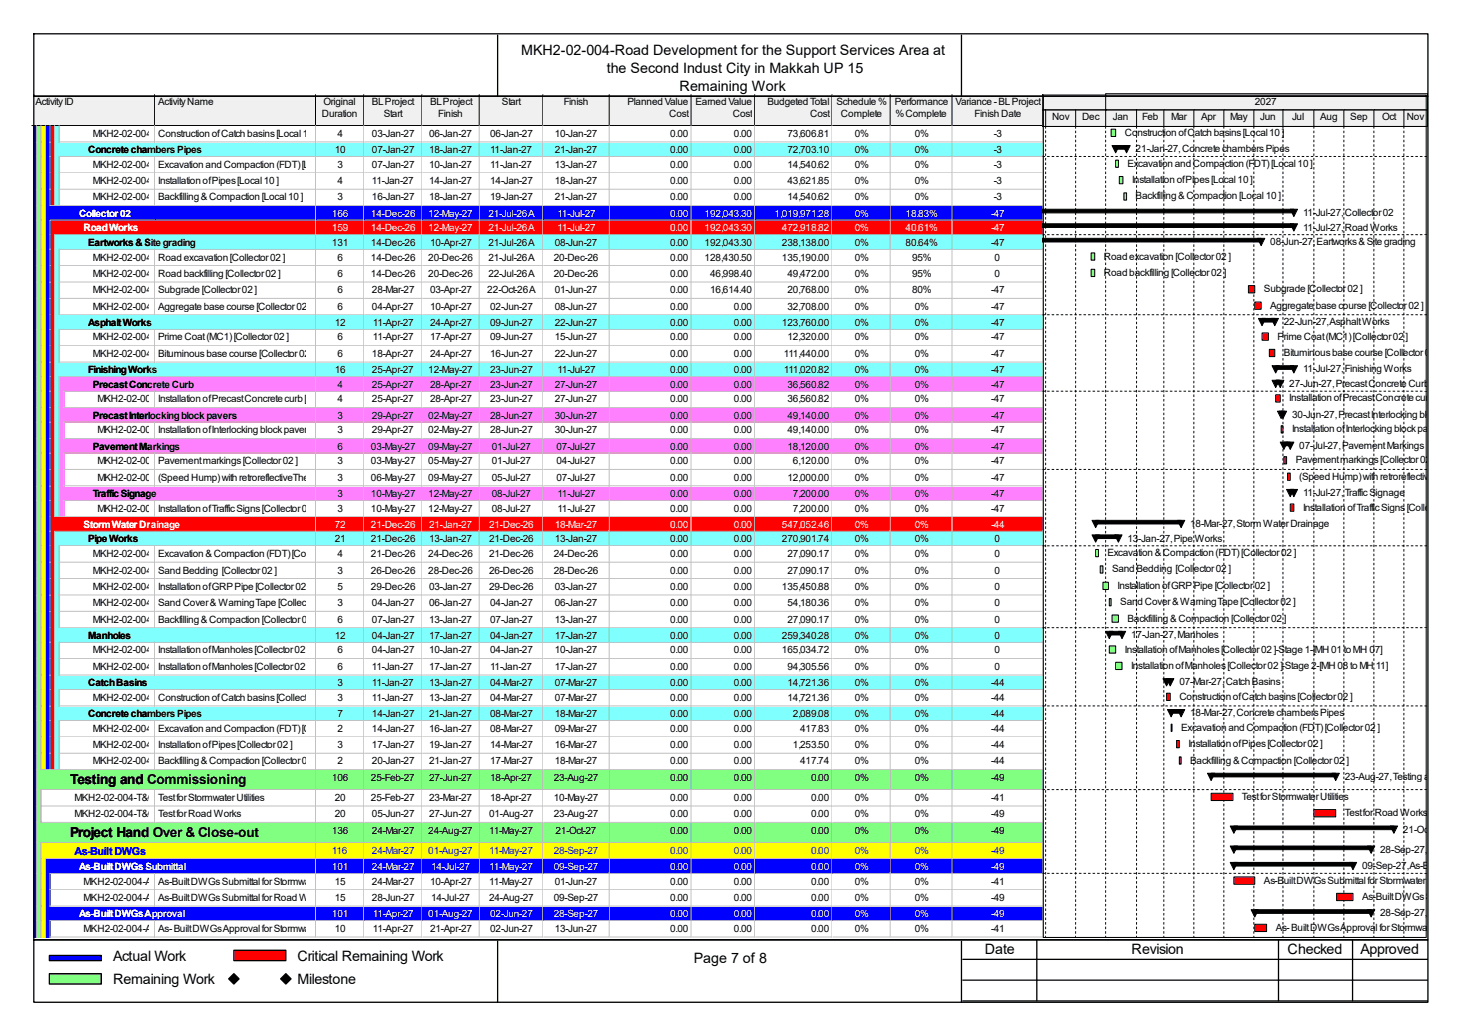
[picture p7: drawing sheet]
<svg xmlns="http://www.w3.org/2000/svg" width="297mm" height="210mm" viewBox="0 0 297 210" stroke-linecap="round" stroke-linejoin="round" font-family="sans-serif">
<defs><g id="words">
<g font-size="2.9">
<text x="105.8" y="11.1">MKH2-02-004-Road Development for the Support Services Area at</text>
<text x="123.2" y="14.8">the Second Indust City in Makkah UP 15</text>
<text x="138" y="18.5">Remaining Work</text>
<text x="22.9" y="194.9">Actual Work</text>
<text x="60.4" y="194.9">Critical Remaining Work</text>
<text x="140.8" y="195.5">Page 7 of 8</text>
<text x="199.9" y="193.6">Date</text>
<text x="229.7" y="193.6">Revision</text>
<text x="261.4" y="193.6">Checked</text>
<text x="276.2" y="193.6">Approved</text>
<text x="22.9" y="199.7">Remaining Work</text>
<text x="60.4" y="199.7">Milestone</text>
</g>
<g font-size="2.8">
<text x="14.2" y="159.1">Testing and Commissioning</text>
<text x="14.2" y="169.8">Project Hand Over &amp; Close-out</text>
</g>
<text font-size="2.2" fill="#00f" x="15.2" y="173.4">As-Built DWGs</text>
<g font-size="2">
<text x="7.2" y="21.3">Activity ID</text>
<text x="32.1" y="21.3">Activity Name</text>
<text x="65.4" y="23.7">Duration</text>
<text x="65.7" y="21.3">Original</text>
<text x="75.5" y="21.3">BL Project</text>
<text x="77.9" y="23.7">Start</text>
<text x="87.3" y="21.3">BL Project</text>
<text x="89" y="23.7">Finish</text>
<text x="101.9" y="21.3">Start</text>
<text x="114.5" y="21.3">Finish</text>
<text x="127.4" y="21.3">Planned Value</text>
<text x="135.8" y="23.7">Cost</text>
<text x="141.2" y="21.3">Earned Value</text>
<text x="148.8" y="23.7">Cost</text>
<text x="155.8" y="21.3">Budgeted Total</text>
<text x="164.5" y="23.7">Cost</text>
<text x="169.8" y="21.3">Schedule %</text>
<text x="170.7" y="23.7">Complete</text>
<text x="181.7" y="21.3">Performance</text>
<text x="181.8" y="23.7">% Complete</text>
<text x="194" y="21.3">Variance - BL Project</text>
<text x="197.9" y="23.7">Finish Date</text>
<text x="254.7" y="21.3">2027</text>
<text x="18.8" y="27.7">MKH2-02-004-CNS-2790</text>
<text x="32.1" y="27.7">Construction of Catch basins [Local 10 ]</text>
<text x="68.5" y="27.7">4</text>
<text x="75.5" y="27.7">03-Jan-27</text>
<text x="87.1" y="27.7">06-Jan-27</text>
<text x="99.5" y="27.7">06-Jan-27</text>
<text x="112.6" y="27.7">10-Jan-27</text>
<text x="136.1" y="27.7">0.00</text>
<text x="149" y="27.7">0.00</text>
<text x="159.9" y="27.7">73,606.81</text>
<text x="173.5" y="27.7">0%</text>
<text x="185.7" y="27.7">0%</text>
<text x="201.8" y="27.7">-3</text>
<text x="213.6" y="24.4">Nov</text>
<text x="219.7" y="24.4">Dec</text>
<text x="225.9" y="24.4">Jan</text>
<text x="228.3" y="27.6">Construction of Catch basins [Local 10 ]</text>
<text x="231.9" y="24.4">Feb</text>
<text x="237.7" y="24.4">Mar</text>
<text x="243.8" y="24.4">Apr</text>
<text x="249.8" y="24.4">May</text>
<text x="255.9" y="24.4">Jun</text>
<text x="262.3" y="24.4">Jul</text>
<text x="268" y="24.4">Aug</text>
<text x="274.1" y="24.4">Sep</text>
<text x="280.6" y="24.4">Oct</text>
<text x="285.6" y="24.4">Nov</text>
<text x="17.9" y="31.1">Concrete chambers Pipes</text>
<text x="18.8" y="34">MKH2-02-004-CNS-3130</text>
<text x="32.1" y="34">Excavation and Compaction (FDT) [Local 10 ]</text>
<text x="67.9" y="31.1">10</text>
<text x="68.5" y="34">3</text>
<text x="75.5" y="31.1">07-Jan-27</text>
<text x="75.5" y="34">07-Jan-27</text>
<text x="87.1" y="31.1">18-Jan-27</text>
<text x="87.1" y="34">10-Jan-27</text>
<text x="99.5" y="31.1">11-Jan-27</text>
<text x="99.5" y="34">11-Jan-27</text>
<text x="112.6" y="31.1">21-Jan-27</text>
<text x="112.6" y="34">13-Jan-27</text>
<text x="136.1" y="31.1">0.00</text>
<text x="136.1" y="34">0.00</text>
<text x="149" y="31.1">0.00</text>
<text x="149" y="34">0.00</text>
<text x="159.9" y="31.1">72,703.10</text>
<text x="159.9" y="34">14,540.62</text>
<text x="173.5" y="31.1">0%</text>
<text x="173.5" y="34">0%</text>
<text x="185.7" y="31.1">0%</text>
<text x="185.7" y="34">0%</text>
<text x="201.8" y="31.1">-3</text>
<text x="201.8" y="34">-3</text>
<text x="228.9" y="33.8">Excavation and Compaction (FDT) [Local 10 ]</text>
<text x="230.5" y="30.9">21-Jan-27, Concrete chambers Pipes</text>
<text x="18.8" y="37.3">MKH2-02-004-CNS-3220</text>
<text x="18.8" y="40.7">MKH2-02-004-CNS-3310</text>
<text x="32.1" y="37.3">Installation of Pipes [Local 10 ]</text>
<text x="32.1" y="40.7">Backfilling &amp; Compaction [Local 10 ]</text>
<text x="68.5" y="37.3">4</text>
<text x="68.5" y="40.7">3</text>
<text x="75.5" y="37.3">11-Jan-27</text>
<text x="75.5" y="40.7">16-Jan-27</text>
<text x="87.1" y="37.3">14-Jan-27</text>
<text x="87.1" y="40.7">18-Jan-27</text>
<text x="99.5" y="37.3">14-Jan-27</text>
<text x="99.5" y="40.7">19-Jan-27</text>
<text x="112.6" y="37.3">18-Jan-27</text>
<text x="112.6" y="40.7">21-Jan-27</text>
<text x="136.1" y="37.3">0.00</text>
<text x="136.1" y="40.7">0.00</text>
<text x="149" y="37.3">0.00</text>
<text x="149" y="40.7">0.00</text>
<text x="159.9" y="37.3">43,621.85</text>
<text x="159.9" y="40.7">14,540.62</text>
<text x="173.5" y="37.3">0%</text>
<text x="173.5" y="40.7">0%</text>
<text x="185.7" y="37.3">0%</text>
<text x="185.7" y="40.7">0%</text>
<text x="201.8" y="37.3">-3</text>
<text x="201.8" y="40.7">-3</text>
<text x="229.8" y="37.2">Installation of Pipes [Local 10 ]</text>
<text x="230.5" y="40.5">Backfilling &amp; Compaction [Local 10 ]</text>
<text x="264.5" y="43.8">11-Jul-27, Collector 02</text>
<text x="264.5" y="46.8">11-Jul-27, Road Works</text>
<text x="17.9" y="49.9">Eartworks &amp; Site grading</text>
<text x="18.8" y="52.9">MKH2-02-004-CNS-1000</text>
<text x="32.1" y="52.9">Road excavation [Collector 02 ]</text>
<text x="67.4" y="49.9">131</text>
<text x="68.5" y="52.9">6</text>
<text x="75.3" y="49.9">14-Dec-26</text>
<text x="75.3" y="52.9">14-Dec-26</text>
<text x="87" y="52.9">20-Dec-26</text>
<text x="87.3" y="49.9">10-Apr-27</text>
<text x="99.1" y="49.9">21-Jul-26 A</text>
<text x="99.1" y="52.9">21-Jul-26 A</text>
<text x="112.4" y="52.9">20-Dec-26</text>
<text x="112.6" y="49.9">08-Jun-27</text>
<text x="136.1" y="49.9">0.00</text>
<text x="136.1" y="52.9">0.00</text>
<text x="143" y="49.9">192,043.30</text>
<text x="143" y="52.9">128,430.50</text>
<text x="158.7" y="49.9">238,138.00</text>
<text x="158.7" y="52.9">135,190.00</text>
<text x="173.5" y="49.9">0%</text>
<text x="173.5" y="52.9">0%</text>
<text x="183.9" y="49.9">80.64%</text>
<text x="185.2" y="52.9">95%</text>
<text x="201.2" y="49.9">-47</text>
<text x="201.9" y="52.9">0</text>
<text x="224.1" y="52.7">Road excavation [Collector 02 ]</text>
<text x="257.9" y="49.7">08-Jun-27, Eartworks &amp; Site grading</text>
<text x="18.8" y="56.2">MKH2-02-004-CNS-1120</text>
<text x="18.8" y="59.5">MKH2-02-004-CNS-1240</text>
<text x="32.1" y="56.2">Road backfilling [Collector 02 ]</text>
<text x="32.1" y="59.5">Subgrade [Collector 02 ]</text>
<text x="68.5" y="56.2">6</text>
<text x="68.5" y="59.5">6</text>
<text x="75.3" y="56.2">14-Dec-26</text>
<text x="75.5" y="59.5">28-Mar-27</text>
<text x="87" y="56.2">20-Dec-26</text>
<text x="87.3" y="59.5">03-Apr-27</text>
<text x="98.9" y="59.5">22-Oct-26 A</text>
<text x="99.1" y="56.2">22-Jul-26 A</text>
<text x="112.4" y="56.2">20-Dec-26</text>
<text x="112.6" y="59.5">01-Jun-27</text>
<text x="136.1" y="56.2">0.00</text>
<text x="136.1" y="59.5">0.00</text>
<text x="144.2" y="56.2">46,998.40</text>
<text x="144.2" y="59.5">16,614.40</text>
<text x="159.9" y="56.2">49,472.00</text>
<text x="159.9" y="59.5">20,768.00</text>
<text x="173.5" y="56.2">0%</text>
<text x="173.5" y="59.5">0%</text>
<text x="185.2" y="56.2">95%</text>
<text x="185.2" y="59.5">80%</text>
<text x="201.2" y="59.5">-47</text>
<text x="201.9" y="56.2">0</text>
<text x="224.1" y="56">Road backfilling [Collector 02 ]</text>
<text x="256.6" y="59.3">Subgrade [Collector 02 ]</text>
<text x="18.8" y="62.8">MKH2-02-004-CNS-1320</text>
<text x="32.1" y="62.8">Aggregate base course [Collector 02 ]</text>
<text x="68.5" y="62.8">6</text>
<text x="75.5" y="62.8">04-Apr-27</text>
<text x="87.3" y="62.8">10-Apr-27</text>
<text x="99.5" y="62.8">02-Jun-27</text>
<text x="112.6" y="62.8">08-Jun-27</text>
<text x="136.1" y="62.8">0.00</text>
<text x="149" y="62.8">0.00</text>
<text x="159.9" y="62.8">32,708.00</text>
<text x="173.5" y="62.8">0%</text>
<text x="185.7" y="62.8">0%</text>
<text x="201.2" y="62.8">-47</text>
<text x="257.9" y="62.7">Aggregate base course [Collector 02 ]</text>
<text x="260.6" y="66">22-Jun-27, Asphalt Works</text>
<text x="17.9" y="66.1">Asphalt Works</text>
<text x="18.8" y="69.1">MKH2-02-004-CNS-1400</text>
<text x="32.1" y="69.1">Prime Coat (MC1) [Collector 02 ]</text>
<text x="67.9" y="66.1">12</text>
<text x="68.5" y="69.1">6</text>
<text x="75.7" y="66.1">11-Apr-27</text>
<text x="75.7" y="69.1">11-Apr-27</text>
<text x="87.3" y="66.1">24-Apr-27</text>
<text x="87.3" y="69.1">17-Apr-27</text>
<text x="99.5" y="66.1">09-Jun-27</text>
<text x="99.5" y="69.1">09-Jun-27</text>
<text x="112.6" y="66.1">22-Jun-27</text>
<text x="112.6" y="69.1">15-Jun-27</text>
<text x="136.1" y="66.1">0.00</text>
<text x="136.1" y="69.1">0.00</text>
<text x="149" y="66.1">0.00</text>
<text x="149" y="69.1">0.00</text>
<text x="158.7" y="66.1">123,760.00</text>
<text x="159.9" y="69.1">12,320.00</text>
<text x="173.5" y="66.1">0%</text>
<text x="173.5" y="69.1">0%</text>
<text x="185.7" y="66.1">0%</text>
<text x="185.7" y="69.1">0%</text>
<text x="201.2" y="66.1">-47</text>
<text x="201.2" y="69.1">-47</text>
<text x="259.3" y="68.9">Prime Coat (MC1) [Collector 02 ]</text>
<text x="17.9" y="75.7">Finishing Works</text>
<text x="18.8" y="72.4">MKH2-02-004-CNS-1480</text>
<text x="32.1" y="72.4">Bituminous base course [Collector 02 ]</text>
<text x="67.9" y="75.7">16</text>
<text x="68.5" y="72.4">6</text>
<text x="75.5" y="72.4">18-Apr-27</text>
<text x="75.5" y="75.7">25-Apr-27</text>
<text x="87" y="75.7">12-May-27</text>
<text x="87.3" y="72.4">24-Apr-27</text>
<text x="99.5" y="72.4">16-Jun-27</text>
<text x="99.5" y="75.7">23-Jun-27</text>
<text x="112.6" y="72.4">22-Jun-27</text>
<text x="113.2" y="75.7">11-Jul-27</text>
<text x="136.1" y="72.4">0.00</text>
<text x="136.1" y="75.7">0.00</text>
<text x="149" y="72.4">0.00</text>
<text x="149" y="75.7">0.00</text>
<text x="159.1" y="72.4">111,440.00</text>
<text x="159.1" y="75.7">111,020.82</text>
<text x="173.5" y="72.4">0%</text>
<text x="173.5" y="75.7">0%</text>
<text x="185.7" y="72.4">0%</text>
<text x="185.7" y="75.7">0%</text>
<text x="201.2" y="72.4">-47</text>
<text x="201.2" y="75.7">-47</text>
<text x="260.6" y="72.2">Bituminous base course [Collector 02 ]</text>
<text x="264.5" y="75.6">11-Jul-27, Finishing Works</text>
<text x="18.8" y="78.7">Precast Concrete Curb</text>
<text x="19.8" y="81.7">MKH2-02-004-CNS-1560</text>
<text x="32.1" y="81.7">Installation of Precast Concrete curb [Collector 02 ]</text>
<text x="68.5" y="78.7">4</text>
<text x="68.5" y="81.7">4</text>
<text x="75.5" y="78.7">25-Apr-27</text>
<text x="75.5" y="81.7">25-Apr-27</text>
<text x="87.3" y="78.7">28-Apr-27</text>
<text x="87.3" y="81.7">28-Apr-27</text>
<text x="99.5" y="78.7">23-Jun-27</text>
<text x="99.5" y="81.7">23-Jun-27</text>
<text x="112.6" y="78.7">27-Jun-27</text>
<text x="112.6" y="81.7">27-Jun-27</text>
<text x="136.1" y="78.7">0.00</text>
<text x="136.1" y="81.7">0.00</text>
<text x="149" y="78.7">0.00</text>
<text x="149" y="81.7">0.00</text>
<text x="159.9" y="78.7">36,560.82</text>
<text x="159.9" y="81.7">36,560.82</text>
<text x="173.5" y="78.7">0%</text>
<text x="173.5" y="81.7">0%</text>
<text x="185.7" y="78.7">0%</text>
<text x="185.7" y="81.7">0%</text>
<text x="201.2" y="78.7">-47</text>
<text x="201.2" y="81.7">-47</text>
<text x="261.7" y="78.5">27-Jun-27, Precast Concrete Curb</text>
<text x="261.7" y="81.4">Installation of Precast Concrete curb [Collecto</text>
<text x="18.8" y="85">Precast Interlocking block pavers</text>
<text x="19.8" y="87.9">MKH2-02-004-CNS-1640</text>
<text x="32.1" y="87.9">Installation of Interlocking block pavers for sidewalk/footpath [Collector 02 ]</text>
<text x="68.5" y="85">3</text>
<text x="68.5" y="87.9">3</text>
<text x="75.5" y="85">29-Apr-27</text>
<text x="75.5" y="87.9">29-Apr-27</text>
<text x="87" y="85">02-May-27</text>
<text x="87" y="87.9">02-May-27</text>
<text x="99.5" y="85">28-Jun-27</text>
<text x="99.5" y="87.9">28-Jun-27</text>
<text x="112.6" y="85">30-Jun-27</text>
<text x="112.6" y="87.9">30-Jun-27</text>
<text x="136.1" y="85">0.00</text>
<text x="136.1" y="87.9">0.00</text>
<text x="149" y="85">0.00</text>
<text x="149" y="87.9">0.00</text>
<text x="159.9" y="85">49,140.00</text>
<text x="159.9" y="87.9">49,140.00</text>
<text x="173.5" y="85">0%</text>
<text x="173.5" y="87.9">0%</text>
<text x="185.7" y="85">0%</text>
<text x="185.7" y="87.9">0%</text>
<text x="201.2" y="85">-47</text>
<text x="201.2" y="87.9">-47</text>
<text x="262.3" y="84.8">30-Jun-27, Precast Interlocking block pavers</text>
<text x="262.3" y="87.8">Installation of Interlocking block pavers for sid</text>
<text x="18.8" y="91.2">Pavement Markings</text>
<text x="19.8" y="94.2">MKH2-02-004-CNS-1720</text>
<text x="32.1" y="94.2">Pavement markings [Collector 02 ]</text>
<text x="68.5" y="91.2">6</text>
<text x="68.5" y="94.2">3</text>
<text x="75.3" y="91.2">03-May-27</text>
<text x="75.3" y="94.2">03-May-27</text>
<text x="87" y="91.2">09-May-27</text>
<text x="87" y="94.2">05-May-27</text>
<text x="99.9" y="91.2">01-Jul-27</text>
<text x="99.9" y="94.2">01-Jul-27</text>
<text x="113" y="91.2">07-Jul-27</text>
<text x="113" y="94.2">04-Jul-27</text>
<text x="136.1" y="91.2">0.00</text>
<text x="136.1" y="94.2">0.00</text>
<text x="149" y="91.2">0.00</text>
<text x="149" y="94.2">0.00</text>
<text x="159.9" y="91.2">18,120.00</text>
<text x="161" y="94.2">6,120.00</text>
<text x="173.5" y="91.2">0%</text>
<text x="173.5" y="94.2">0%</text>
<text x="185.7" y="91.2">0%</text>
<text x="185.7" y="94.2">0%</text>
<text x="201.2" y="91.2">-47</text>
<text x="201.2" y="94.2">-47</text>
<text x="263.1" y="94">Pavement markings [Collector 02 ]</text>
<text x="263.8" y="91.1">07-Jul-27, Pavement Markings</text>
<text x="18.8" y="100.8">Traffic Signage</text>
<text x="19.8" y="97.5">MKH2-02-004-CNS-1800</text>
<text x="32.1" y="97.5">(Speed Hump) with retroreflectiveThermoplastic yellow [Collector 02 ]</text>
<text x="68.5" y="97.5">3</text>
<text x="68.5" y="100.8">3</text>
<text x="75.3" y="97.5">06-May-27</text>
<text x="75.3" y="100.8">10-May-27</text>
<text x="87" y="97.5">09-May-27</text>
<text x="87" y="100.8">12-May-27</text>
<text x="99.9" y="97.5">05-Jul-27</text>
<text x="99.9" y="100.8">08-Jul-27</text>
<text x="113" y="97.5">07-Jul-27</text>
<text x="113.2" y="100.8">11-Jul-27</text>
<text x="136.1" y="97.5">0.00</text>
<text x="136.1" y="100.8">0.00</text>
<text x="149" y="97.5">0.00</text>
<text x="149" y="100.8">0.00</text>
<text x="159.9" y="97.5">12,000.00</text>
<text x="161" y="100.8">7,200.00</text>
<text x="173.5" y="97.5">0%</text>
<text x="173.5" y="100.8">0%</text>
<text x="185.7" y="97.5">0%</text>
<text x="185.7" y="100.8">0%</text>
<text x="201.2" y="97.5">-47</text>
<text x="201.2" y="100.8">-47</text>
<text x="263.8" y="97.3">(Speed Hump) with retroreflectiveThermop</text>
<text x="264.5" y="100.7">11-Jul-27, Traffic Signage</text>
<text x="19.8" y="103.8">MKH2-02-004-CNS-1880</text>
<text x="32.1" y="103.8">Installation of Traffic Signs [Collector 02 ]</text>
<text x="68.5" y="103.8">3</text>
<text x="75.3" y="103.8">10-May-27</text>
<text x="87" y="103.8">12-May-27</text>
<text x="99.9" y="103.8">08-Jul-27</text>
<text x="113.2" y="103.8">11-Jul-27</text>
<text x="136.1" y="103.8">0.00</text>
<text x="149" y="103.8">0.00</text>
<text x="161" y="103.8">7,200.00</text>
<text x="173.5" y="103.8">0%</text>
<text x="185.7" y="103.8">0%</text>
<text x="201.2" y="103.8">-47</text>
<text x="241.6" y="106.9">18-Mar-27, Storm Water Drainage</text>
<text x="264.5" y="103.6">Installation of Traffic Signs [Collector 02 ]</text>
<text x="17.9" y="110.1">Pipe Works</text>
<text x="18.8" y="113">MKH2-02-004-CNS-1960</text>
<text x="32.1" y="113">Excavation &amp; Compaction (FDT) [Collector 02 ]</text>
<text x="67.9" y="110.1">21</text>
<text x="68.5" y="113">4</text>
<text x="75.3" y="110.1">21-Dec-26</text>
<text x="75.3" y="113">21-Dec-26</text>
<text x="87" y="113">24-Dec-26</text>
<text x="87.1" y="110.1">13-Jan-27</text>
<text x="99.3" y="110.1">21-Dec-26</text>
<text x="99.3" y="113">21-Dec-26</text>
<text x="112.4" y="113">24-Dec-26</text>
<text x="112.6" y="110.1">13-Jan-27</text>
<text x="136.1" y="110.1">0.00</text>
<text x="136.1" y="113">0.00</text>
<text x="149" y="110.1">0.00</text>
<text x="149" y="113">0.00</text>
<text x="158.7" y="110.1">270,901.74</text>
<text x="159.9" y="113">27,090.17</text>
<text x="173.5" y="110.1">0%</text>
<text x="173.5" y="113">0%</text>
<text x="185.7" y="110.1">0%</text>
<text x="185.7" y="113">0%</text>
<text x="201.9" y="110.1">0</text>
<text x="201.9" y="113">0</text>
<text x="224.8" y="112.9">Excavation &amp; Compaction (FDT) [Collector 02 ]</text>
<text x="228.9" y="109.9">13-Jan-27, Pipe Works</text>
<text x="18.8" y="116.4">MKH2-02-004-CNS-2080</text>
<text x="18.8" y="119.7">MKH2-02-004-CNS-2200</text>
<text x="32.1" y="116.4">Sand Bedding [Collector 02 ]</text>
<text x="32.1" y="119.7">Installation of GRP Pipe [Collector 02 ]</text>
<text x="68.5" y="116.4">3</text>
<text x="68.5" y="119.7">5</text>
<text x="75.3" y="116.4">26-Dec-26</text>
<text x="75.3" y="119.7">29-Dec-26</text>
<text x="87" y="116.4">28-Dec-26</text>
<text x="87.1" y="119.7">03-Jan-27</text>
<text x="99.3" y="116.4">26-Dec-26</text>
<text x="99.3" y="119.7">29-Dec-26</text>
<text x="112.4" y="116.4">28-Dec-26</text>
<text x="112.6" y="119.7">03-Jan-27</text>
<text x="136.1" y="116.4">0.00</text>
<text x="136.1" y="119.7">0.00</text>
<text x="149" y="116.4">0.00</text>
<text x="149" y="119.7">0.00</text>
<text x="158.7" y="119.7">135,450.88</text>
<text x="159.9" y="116.4">27,090.17</text>
<text x="173.5" y="116.4">0%</text>
<text x="173.5" y="119.7">0%</text>
<text x="185.7" y="116.4">0%</text>
<text x="185.7" y="119.7">0%</text>
<text x="201.9" y="116.4">0</text>
<text x="201.9" y="119.7">0</text>
<text x="225.8" y="116.2">Sand Bedding [Collector 02 ]</text>
<text x="226.9" y="119.5">Installation of GRP Pipe [Collector 02 ]</text>
<text x="18.8" y="123">MKH2-02-004-CNS-2320</text>
<text x="32.1" y="123">Sand Cover &amp; Warning Tape [Collector 02 ] 3</text>
<text x="75.5" y="123">04-Jan-27</text>
<text x="87.1" y="123">06-Jan-27</text>
<text x="99.5" y="123">04-Jan-27</text>
<text x="112.6" y="123">06-Jan-27</text>
<text x="136.1" y="123">0.00</text>
<text x="149" y="123">0.00</text>
<text x="159.9" y="123">54,180.36</text>
<text x="173.5" y="123">0%</text>
<text x="185.7" y="123">0%</text>
<text x="201.9" y="123">0</text>
<text x="227.4" y="122.8">Sand Cover &amp; Warning Tape [Collector 02 ]</text>
<text x="17.9" y="129.6">Manholes</text>
<text x="18.8" y="126.3">MKH2-02-004-CNS-2440</text>
<text x="32.1" y="126.3">Backfilling &amp; Compaction [Collector 02 ]</text>
<text x="67.9" y="129.6">12</text>
<text x="68.5" y="126.3">6</text>
<text x="75.5" y="126.3">07-Jan-27</text>
<text x="75.5" y="129.6">04-Jan-27</text>
<text x="87.1" y="126.3">13-Jan-27</text>
<text x="87.1" y="129.6">17-Jan-27</text>
<text x="99.5" y="126.3">07-Jan-27</text>
<text x="99.5" y="129.6">04-Jan-27</text>
<text x="112.6" y="126.3">13-Jan-27</text>
<text x="112.6" y="129.6">17-Jan-27</text>
<text x="136.1" y="126.3">0.00</text>
<text x="136.1" y="129.6">0.00</text>
<text x="149" y="126.3">0.00</text>
<text x="149" y="129.6">0.00</text>
<text x="158.7" y="129.6">259,340.28</text>
<text x="159.9" y="126.3">27,090.17</text>
<text x="173.5" y="126.3">0%</text>
<text x="173.5" y="129.6">0%</text>
<text x="185.7" y="126.3">0%</text>
<text x="185.7" y="129.6">0%</text>
<text x="201.9" y="126.3">0</text>
<text x="201.9" y="129.6">0</text>
<text x="228.9" y="126.2">Backfilling &amp; Compaction [Collector 02 ]</text>
<text x="229.6" y="129.5">17-Jan-27, Manholes</text>
<text x="18.8" y="132.6">MKH2-02-004-CNS-2560</text>
<text x="18.8" y="135.9">MKH2-02-004-CNS-2570</text>
<text x="32.1" y="132.6">Installation of Manholes [Collector 02 ]-Stage 1-[MH 01 to MH 07]</text>
<text x="32.1" y="135.9">Installation of Manholes [Collector 02 ]-Stage 2-[MH 08 to MH 11]</text>
<text x="68.5" y="132.6">6</text>
<text x="68.5" y="135.9">6</text>
<text x="75.5" y="132.6">04-Jan-27</text>
<text x="75.5" y="135.9">11-Jan-27</text>
<text x="87.1" y="132.6">10-Jan-27</text>
<text x="87.1" y="135.9">17-Jan-27</text>
<text x="99.5" y="132.6">04-Jan-27</text>
<text x="99.5" y="135.9">11-Jan-27</text>
<text x="112.6" y="132.6">10-Jan-27</text>
<text x="112.6" y="135.9">17-Jan-27</text>
<text x="136.1" y="132.6">0.00</text>
<text x="136.1" y="135.9">0.00</text>
<text x="149" y="132.6">0.00</text>
<text x="149" y="135.9">0.00</text>
<text x="158.7" y="132.6">165,034.72</text>
<text x="159.9" y="135.9">94,305.56</text>
<text x="173.5" y="132.6">0%</text>
<text x="173.5" y="135.9">0%</text>
<text x="185.7" y="132.6">0%</text>
<text x="185.7" y="135.9">0%</text>
<text x="201.9" y="132.6">0</text>
<text x="201.9" y="135.9">0</text>
<text x="228.3" y="132.4">Installation of Manholes [Collector 02 ]-Stage 1-[MH 01 to MH 07]</text>
<text x="229.6" y="135.7">Installation of Manholes [Collector 02 ]-Stage 2-[MH 08 to MH 11]</text>
<text x="17.9" y="139.2">Catch Basins</text>
<text x="18.8" y="142.2">MKH2-02-004-CNS-2780</text>
<text x="32.1" y="142.2">Construction of Catch basins [Collector 02 ] 3</text>
<text x="68.5" y="139.2">3</text>
<text x="75.5" y="139.2">11-Jan-27</text>
<text x="75.5" y="142.2">11-Jan-27</text>
<text x="87.1" y="139.2">13-Jan-27</text>
<text x="87.1" y="142.2">13-Jan-27</text>
<text x="99.5" y="139.2">04-Mar-27</text>
<text x="99.5" y="142.2">04-Mar-27</text>
<text x="112.6" y="139.2">07-Mar-27</text>
<text x="112.6" y="142.2">07-Mar-27</text>
<text x="136.1" y="139.2">0.00</text>
<text x="136.1" y="142.2">0.00</text>
<text x="149" y="139.2">0.00</text>
<text x="149" y="142.2">0.00</text>
<text x="159.9" y="139.2">14,721.36</text>
<text x="159.9" y="142.2">14,721.36</text>
<text x="173.5" y="139.2">0%</text>
<text x="173.5" y="142.2">0%</text>
<text x="185.7" y="139.2">0%</text>
<text x="185.7" y="142.2">0%</text>
<text x="201.2" y="139.2">-44</text>
<text x="201.2" y="142.2">-44</text>
<text x="239.4" y="139.1">07-Mar-27, Catch Basins</text>
<text x="239.4" y="142">Construction of Catch basins [Collector 02 ]</text>
<text x="17.9" y="145.5">Concrete chambers Pipes</text>
<text x="18.8" y="148.5">MKH2-02-004-CNS-3120</text>
<text x="32.1" y="148.5">Excavation and Compaction (FDT) [Collector 02 ]</text>
<text x="68.5" y="145.5">7</text>
<text x="68.5" y="148.5">2</text>
<text x="75.5" y="145.5">14-Jan-27</text>
<text x="75.5" y="148.5">14-Jan-27</text>
<text x="87.1" y="145.5">21-Jan-27</text>
<text x="87.1" y="148.5">16-Jan-27</text>
<text x="99.5" y="145.5">08-Mar-27</text>
<text x="99.5" y="148.5">08-Mar-27</text>
<text x="112.6" y="145.5">18-Mar-27</text>
<text x="112.6" y="148.5">09-Mar-27</text>
<text x="136.1" y="145.5">0.00</text>
<text x="136.1" y="148.5">0.00</text>
<text x="149" y="145.5">0.00</text>
<text x="149" y="148.5">0.00</text>
<text x="161" y="145.5">2,089.08</text>
<text x="162.4" y="148.5">417.83</text>
<text x="173.5" y="145.5">0%</text>
<text x="173.5" y="148.5">0%</text>
<text x="185.7" y="145.5">0%</text>
<text x="185.7" y="148.5">0%</text>
<text x="201.2" y="145.5">-44</text>
<text x="201.2" y="148.5">-44</text>
<text x="239.8" y="148.3">Excavation and Compaction (FDT) [Collector 02 ]</text>
<text x="241.6" y="145.3">18-Mar-27, Concrete chambers Pipes</text>
<text x="18.8" y="151.8">MKH2-02-004-CNS-3210</text>
<text x="18.8" y="155.1">MKH2-02-004-CNS-3300</text>
<text x="32.1" y="151.8">Installation of Pipes [Collector 02 ]</text>
<text x="32.1" y="155.1">Backfilling &amp; Compaction [Collector 02 ]</text>
<text x="68.5" y="151.8">3</text>
<text x="68.5" y="155.1">2</text>
<text x="75.5" y="151.8">17-Jan-27</text>
<text x="75.5" y="155.1">20-Jan-27</text>
<text x="87.1" y="151.8">19-Jan-27</text>
<text x="87.1" y="155.1">21-Jan-27</text>
<text x="99.5" y="151.8">14-Mar-27</text>
<text x="99.5" y="155.1">17-Mar-27</text>
<text x="112.6" y="151.8">16-Mar-27</text>
<text x="112.6" y="155.1">18-Mar-27</text>
<text x="136.1" y="151.8">0.00</text>
<text x="136.1" y="155.1">0.00</text>
<text x="149" y="151.8">0.00</text>
<text x="149" y="155.1">0.00</text>
<text x="161" y="151.8">1,253.50</text>
<text x="162.4" y="155.1">417.74</text>
<text x="173.5" y="151.8">0%</text>
<text x="173.5" y="155.1">0%</text>
<text x="185.7" y="151.8">0%</text>
<text x="185.7" y="155.1">0%</text>
<text x="201.2" y="151.8">-44</text>
<text x="201.2" y="155.1">-44</text>
<text x="241.3" y="151.6">Installation of Pipes [Collector 02 ]</text>
<text x="241.6" y="154.9">Backfilling &amp; Compaction [Collector 02 ]</text>
<text x="67.4" y="158.5">106</text>
<text x="75.3" y="158.5">25-Feb-27</text>
<text x="87.1" y="158.5">27-Jun-27</text>
<text x="99.5" y="158.5">18-Apr-27</text>
<text x="112.4" y="158.5">23-Aug-27</text>
<text x="136.1" y="158.5">0.00</text>
<text x="149" y="158.5">0.00</text>
<text x="164.7" y="158.5">0.00</text>
<text x="173.5" y="158.5">0%</text>
<text x="185.7" y="158.5">0%</text>
<text x="201.2" y="158.5">-49</text>
<text x="273" y="158.2">23-Aug-27, Testing and Comm</text>
<text x="15.2" y="162.5">MKH2-02-004-T&amp;C-1000</text>
<text x="15.2" y="165.8">MKH2-02-004-T&amp;C-1010</text>
<text x="32.1" y="162.5">Test for Stormwater Utilities</text>
<text x="32.1" y="165.8">Test for Road Works</text>
<text x="67.9" y="162.5">20</text>
<text x="67.9" y="165.8">20</text>
<text x="75.3" y="162.5">25-Feb-27</text>
<text x="75.5" y="165.8">05-Jun-27</text>
<text x="87.1" y="162.5">23-Mar-27</text>
<text x="87.1" y="165.8">27-Jun-27</text>
<text x="99.3" y="165.8">01-Aug-27</text>
<text x="99.5" y="162.5">18-Apr-27</text>
<text x="112.4" y="162.5">10-May-27</text>
<text x="112.4" y="165.8">23-Aug-27</text>
<text x="136.1" y="162.5">0.00</text>
<text x="136.1" y="165.8">0.00</text>
<text x="149" y="162.5">0.00</text>
<text x="149" y="165.8">0.00</text>
<text x="164.7" y="162.5">0.00</text>
<text x="164.7" y="165.8">0.00</text>
<text x="173.5" y="162.5">0%</text>
<text x="173.5" y="165.8">0%</text>
<text x="185.7" y="162.5">0%</text>
<text x="185.7" y="165.8">0%</text>
<text x="201.2" y="162.5">-41</text>
<text x="201.2" y="165.8">-49</text>
<text x="252.1" y="162.3">Test for Stormwater Utilities</text>
<text x="273" y="165.7">Test for Road Works</text>
<text x="67.4" y="169.2">136</text>
<text x="75.5" y="169.2">24-Mar-27</text>
<text x="87" y="169.2">24-Aug-27</text>
<text x="99.3" y="169.2">11-May-27</text>
<text x="112.8" y="169.2">21-Oct-27</text>
<text x="136.1" y="169.2">0.00</text>
<text x="149" y="169.2">0.00</text>
<text x="164.7" y="169.2">0.00</text>
<text x="173.5" y="169.2">0%</text>
<text x="185.7" y="169.2">0%</text>
<text x="201.2" y="169.2">-49</text>
<text x="280.2" y="173">28-Sep-27, As-Built DW</text>
<text x="284.8" y="169">21-Oct-27, Proje</text>
<text x="17" y="179.5">MKH2-02-004-ABD-1000</text>
<text x="32.1" y="179.5">As-Built DWGs Submittal for Stormwater Utilities</text>
<text x="67.9" y="179.5">15</text>
<text x="75.5" y="179.5">24-Mar-27</text>
<text x="87.3" y="179.5">10-Apr-27</text>
<text x="99.3" y="179.5">11-May-27</text>
<text x="112.6" y="179.5">01-Jun-27</text>
<text x="136.1" y="179.5">0.00</text>
<text x="149" y="179.5">0.00</text>
<text x="164.7" y="179.5">0.00</text>
<text x="173.5" y="179.5">0%</text>
<text x="185.7" y="179.5">0%</text>
<text x="201.2" y="179.5">-41</text>
<text x="256.6" y="179.3">As-Built DWGs Submittal for Stormwater Utilities</text>
<text x="276.5" y="176.4">09-Sep-27, As-Built DWGs</text>
<text x="17" y="182.8">MKH2-02-004-ABD-1010</text>
<text x="32.1" y="182.8">As-Built DWGs Submittal for Road Works</text>
<text x="67.9" y="182.8">15</text>
<text x="75.5" y="182.8">28-Jun-27</text>
<text x="87.5" y="182.8">14-Jul-27</text>
<text x="99.3" y="182.8">24-Aug-27</text>
<text x="112.4" y="182.8">09-Sep-27</text>
<text x="136.1" y="182.8">0.00</text>
<text x="149" y="182.8">0.00</text>
<text x="164.7" y="182.8">0.00</text>
<text x="173.5" y="182.8">0%</text>
<text x="185.7" y="182.8">0%</text>
<text x="201.2" y="182.8">-49</text>
<text x="276.5" y="182.6">As-Built DWGs Submittal fo</text>
<text x="280.2" y="185.9">28-Sep-27, As-Built DW</text>
<text x="17" y="189.1">MKH2-02-004-ABD-1020</text>
<text x="32.1" y="189.1">As- Built DWGs Approval for Stormwater Utilities</text>
<text x="67.9" y="189.1">10</text>
<text x="75.7" y="189.1">11-Apr-27</text>
<text x="87.3" y="189.1">21-Apr-27</text>
<text x="99.5" y="189.1">02-Jun-27</text>
<text x="112.6" y="189.1">13-Jun-27</text>
<text x="136.1" y="189.1">0.00</text>
<text x="149" y="189.1">0.00</text>
<text x="164.7" y="189.1">0.00</text>
<text x="173.5" y="189.1">0%</text>
<text x="185.7" y="189.1">0%</text>
<text x="201.2" y="189.1">-41</text>
<text x="259" y="188.9">As- Built DWGs Approval for Stormwater Utilities</text>
</g>
<g font-size="2" fill="#fff">
<text x="16" y="44">Collector 02</text>
<text x="17" y="46.9">Road Works</text>
<text x="67.4" y="44">166</text>
<text x="67.4" y="46.9">159</text>
<text x="75.3" y="44">14-Dec-26</text>
<text x="75.3" y="46.9">14-Dec-26</text>
<text x="87" y="44">12-May-27</text>
<text x="87" y="46.9">12-May-27</text>
<text x="99.1" y="44">21-Jul-26 A</text>
<text x="99.1" y="46.9">21-Jul-26 A</text>
<text x="113.2" y="44">11-Jul-27</text>
<text x="113.2" y="46.9">11-Jul-27</text>
<text x="136.1" y="44">0.00</text>
<text x="136.1" y="46.9">0.00</text>
<text x="143" y="44">192,043.30</text>
<text x="143" y="46.9">192,043.30</text>
<text x="157.3" y="44">1,019,971.28</text>
<text x="158.7" y="46.9">472,918.82</text>
<text x="173.5" y="44">0%</text>
<text x="173.5" y="46.9">0%</text>
<text x="183.9" y="44">18.83%</text>
<text x="183.9" y="46.9">40.61%</text>
<text x="201.2" y="44">-47</text>
<text x="201.2" y="46.9">-47</text>
<text x="17" y="107.1">Storm Water Drainage</text>
<text x="67.9" y="107.1">72</text>
<text x="75.3" y="107.1">21-Dec-26</text>
<text x="87.1" y="107.1">21-Jan-27</text>
<text x="99.3" y="107.1">21-Dec-26</text>
<text x="112.6" y="107.1">18-Mar-27</text>
<text x="136.1" y="107.1">0.00</text>
<text x="149" y="107.1">0.00</text>
<text x="158.7" y="107.1">547,052.46</text>
<text x="173.5" y="107.1">0%</text>
<text x="185.7" y="107.1">0%</text>
<text x="201.2" y="107.1">-44</text>
<text x="16" y="176.5">As-Built DWGs Submittal</text>
<text x="67.4" y="176.5">101</text>
<text x="75.5" y="176.5">24-Mar-27</text>
<text x="87.5" y="176.5">14-Jul-27</text>
<text x="99.3" y="176.5">11-May-27</text>
<text x="112.4" y="176.5">09-Sep-27</text>
<text x="136.1" y="176.5">0.00</text>
<text x="149" y="176.5">0.00</text>
<text x="164.7" y="176.5">0.00</text>
<text x="173.5" y="176.5">0%</text>
<text x="185.7" y="176.5">0%</text>
<text x="201.2" y="176.5">-49</text>
<text x="16" y="186.1">As-Built DWGs Approval</text>
<text x="67.4" y="186.1">101</text>
<text x="75.7" y="186.1">11-Apr-27</text>
<text x="87" y="186.1">01-Aug-27</text>
<text x="99.5" y="186.1">02-Jun-27</text>
<text x="112.4" y="186.1">28-Sep-27</text>
<text x="136.1" y="186.1">0.00</text>
<text x="149" y="186.1">0.00</text>
<text x="164.7" y="186.1">0.00</text>
<text x="173.5" y="186.1">0%</text>
<text x="185.7" y="186.1">0%</text>
<text x="201.2" y="186.1">-49</text>
</g>
<g font-size="2" fill="#00f">
<text x="67.4" y="173.2">116</text>
<text x="75.5" y="173.2">24-Mar-27</text>
<text x="87" y="173.2">01-Aug-27</text>
<text x="99.3" y="173.2">11-May-27</text>
<text x="112.4" y="173.2">28-Sep-27</text>
<text x="136.1" y="173.2">0.00</text>
<text x="149" y="173.2">0.00</text>
<text x="164.7" y="173.2">0.00</text>
<text x="173.5" y="173.2">0%</text>
<text x="185.7" y="173.2">0%</text>
<text x="201.2" y="173.2">-49</text>
</g>
</g></defs>
<path d="M6.6 19.2h25v6.5h-25z" fill="#f0f0f0"/>
<path d="M31.4 19.2v6.3h-24.9" fill="none" stroke="#000" stroke-width=".2"/>
<path d="M31.6 19.2h32.6v6.5h-32.6z" fill="#f0f0f0"/>
<path d="M64.1 19.2v6.3h-32.7" fill="none" stroke="#000" stroke-width=".2"/>
<path d="M64.2 19.2h9.8v6.5h-9.8z" fill="#f0f0f0"/>
<path d="M73.8 19.2v6.3h-9.7" fill="none" stroke="#000" stroke-width=".2"/>
<path d="M74 19.2h11.9v6.5h-11.9z" fill="#f0f0f0"/>
<path d="M85.7 19.2v6.3h-11.9" fill="none" stroke="#000" stroke-width=".2"/>
<path d="M85.9 19.2h11.6v6.5h-11.6z" fill="#f0f0f0"/>
<path d="M97.3 19.2v6.3h-11.6" fill="none" stroke="#000" stroke-width=".2"/>
<path d="M97.5 19.2h12.9v6.5h-12.9z" fill="#f0f0f0"/>
<path d="M110.2 19.2v6.3h-12.9" fill="none" stroke="#000" stroke-width=".2"/>
<path d="M110.4 19.2h13.5v6.5h-13.5z" fill="#f0f0f0"/>
<path d="M123.7 19.2v6.3h-13.5" fill="none" stroke="#000" stroke-width=".2"/>
<path d="M123.9 19.2h16.6v6.5h-16.6z" fill="#f0f0f0"/>
<path d="M140.3 19.2v6.3h-16.6" fill="none" stroke="#000" stroke-width=".2"/>
<path d="M140.5 19.2h12.9v6.5h-12.9z" fill="#f0f0f0"/>
<path d="M153.2 19.2v6.3h-12.9" fill="none" stroke="#000" stroke-width=".2"/>
<path d="M153.4 19.2h15.7v6.5h-15.7z" fill="#f0f0f0"/>
<path d="M168.9 19.2v6.3h-15.7" fill="none" stroke="#000" stroke-width=".2"/>
<path d="M169.1 19.2h11.8v6.5h-11.8z" fill="#f0f0f0"/>
<path d="M180.7 19.2v6.3h-11.8" fill="none" stroke="#000" stroke-width=".2"/>
<path d="M180.9 19.2h12.6v6.5h-12.6z" fill="#f0f0f0"/>
<path d="M193.3 19.2v6.3h-12.6" fill="none" stroke="#000" stroke-width=".2"/>
<path d="M193.5 19.2h18.4v6.5h-18.4z" fill="#f0f0f0"/>
<path d="M211.7 19.2v6.3h-18.4" fill="none" stroke="#000" stroke-width=".2"/>
<path d="M6.6 25.7h1v3.3h-1z" fill="#00f"/>
<path d="M7.4 25.5v3.5" fill="none" stroke="#c0c0c0" stroke-width=".2"/>
<path d="M7.6 25.7h.9v3.3h-.9z" fill="#80ff80"/>
<path d="M8.3 25.5v3.5" fill="none" stroke="#c0c0c0" stroke-width=".2"/>
<path d="M8.5 25.7h.9v3.3h-.9z" fill="#ff0"/>
<path d="M9.2 25.5v3.5" fill="none" stroke="#c0c0c0" stroke-width=".2"/>
<path d="M9.4 25.7h.9v3.3h-.9z" fill="#00f"/>
<path d="M10.2 25.5v3.5" fill="none" stroke="#c0c0c0" stroke-width=".2"/>
<path d="M10.3 25.7h1v3.3h-1z" fill="#f00"/>
<path d="M11.1 25.5v3.5" fill="none" stroke="#c0c0c0" stroke-width=".2"/>
<path d="M11.3 25.7h.9v3.3h-.9z" fill="#80ffff"/>
<path d="M12 25.5v3.5" fill="none" stroke="#c0c0c0" stroke-width=".2"/>
<path d="M12.2 25.7h19.4v3.3h-19.4z" fill="#fff"/>
<path d="M12 28.8h19.6M31.4 25.5v3.5" fill="none" stroke="#c0c0c0" stroke-width=".2"/>
<path d="M31.6 25.7h32.6v3.3h-32.6z" fill="#fff"/>
<path d="M64.1 25.5v3.3h-32.5" fill="none" stroke="#c0c0c0" stroke-width=".2"/>
<path d="M64.2 25.7h9.8v3.3h-9.8z" fill="#fff"/>
<path d="M73.8 25.5v3.3h-9.6" fill="none" stroke="#c0c0c0" stroke-width=".2"/>
<path d="M74 25.7h11.9v3.3h-11.9z" fill="#fff"/>
<path d="M85.7 25.5v3.3h-11.7" fill="none" stroke="#c0c0c0" stroke-width=".2"/>
<path d="M85.9 25.7h11.6v3.3h-11.6z" fill="#fff"/>
<path d="M97.3 25.5v3.3h-11.5" fill="none" stroke="#c0c0c0" stroke-width=".2"/>
<path d="M97.5 25.7h12.9v3.3h-12.9z" fill="#fff"/>
<path d="M110.2 25.5v3.3h-12.7" fill="none" stroke="#c0c0c0" stroke-width=".2"/>
<path d="M110.4 25.7h13.5v3.3h-13.5z" fill="#fff"/>
<path d="M123.7 25.5v3.3h-13.3" fill="none" stroke="#c0c0c0" stroke-width=".2"/>
<path d="M123.9 25.7h16.6v3.3h-16.6z" fill="#fff"/>
<path d="M140.3 25.5v3.3h-16.4" fill="none" stroke="#c0c0c0" stroke-width=".2"/>
<path d="M140.5 25.7h12.9v3.3h-12.9z" fill="#fff"/>
<path d="M153.2 25.5v3.3h-12.7" fill="none" stroke="#c0c0c0" stroke-width=".2"/>
<path d="M153.4 25.7h15.7v3.3h-15.7z" fill="#fff"/>
<path d="M168.9 25.5v3.3h-15.5" fill="none" stroke="#c0c0c0" stroke-width=".2"/>
<path d="M169.1 25.7h11.8v3.3h-11.8z" fill="#fff"/>
<path d="M180.7 25.5v3.3h-11.6" fill="none" stroke="#c0c0c0" stroke-width=".2"/>
<path d="M180.9 25.7h12.6v3.3h-12.6z" fill="#fff"/>
<path d="M193.3 25.5v3.3h-12.4" fill="none" stroke="#c0c0c0" stroke-width=".2"/>
<path d="M193.5 25.7h18.4v3.3h-18.4z" fill="#fff"/>
<path d="M211.7 25.5v3.3h-18.2" fill="none" stroke="#c0c0c0" stroke-width=".2"/>
<path d="M6.6 29h1v2.9h-1z" fill="#00f"/>
<path d="M7.4 28.8v3.1" fill="none" stroke="#c0c0c0" stroke-width=".2"/>
<path d="M7.6 29h.9v2.9h-.9z" fill="#80ff80"/>
<path d="M8.3 28.8v3.1" fill="none" stroke="#c0c0c0" stroke-width=".2"/>
<path d="M8.5 29h.9v2.9h-.9z" fill="#ff0"/>
<path d="M9.2 28.8v3.1" fill="none" stroke="#c0c0c0" stroke-width=".2"/>
<path d="M9.4 29h.9v2.9h-.9z" fill="#00f"/>
<path d="M10.2 28.8v3.1" fill="none" stroke="#c0c0c0" stroke-width=".2"/>
<path d="M10.3 29h1v2.9h-1z" fill="#f00"/>
<path d="M11.1 28.8v3.1" fill="none" stroke="#c0c0c0" stroke-width=".2"/>
<path d="M11.3 29h20.3v2.9h-20.3z" fill="#80ffff"/>
<path d="M12 31.7h19.6" fill="none" stroke="#c0c0c0" stroke-width=".2"/>
<path d="M31.6 29h32.6v2.9h-32.6z" fill="#80ffff"/>
<path d="M64.1 28.8v2.9h-32.5" fill="none" stroke="#c0c0c0" stroke-width=".2"/>
<path d="M64.2 29h9.8v2.9h-9.8z" fill="#80ffff"/>
<path d="M73.8 28.8v2.9h-9.6" fill="none" stroke="#c0c0c0" stroke-width=".2"/>
<path d="M74 29h11.9v2.9h-11.9z" fill="#80ffff"/>
<path d="M85.7 28.8v2.9h-11.7" fill="none" stroke="#c0c0c0" stroke-width=".2"/>
<path d="M85.9 29h11.6v2.9h-11.6z" fill="#80ffff"/>
<path d="M97.3 28.8v2.9h-11.5" fill="none" stroke="#c0c0c0" stroke-width=".2"/>
<path d="M97.5 29h12.9v2.9h-12.9z" fill="#80ffff"/>
<path d="M110.2 28.8v2.9h-12.7" fill="none" stroke="#c0c0c0" stroke-width=".2"/>
<path d="M110.4 29h13.5v2.9h-13.5z" fill="#80ffff"/>
<path d="M123.7 28.8v2.9h-13.3" fill="none" stroke="#c0c0c0" stroke-width=".2"/>
<path d="M123.9 29h16.6v2.9h-16.6z" fill="#80ffff"/>
<path d="M140.3 28.8v2.9h-16.4" fill="none" stroke="#c0c0c0" stroke-width=".2"/>
<path d="M140.5 29h12.9v2.9h-12.9z" fill="#80ffff"/>
<path d="M153.2 28.8v2.9h-12.7" fill="none" stroke="#c0c0c0" stroke-width=".2"/>
<path d="M153.4 29h15.7v2.9h-15.7z" fill="#80ffff"/>
<path d="M168.9 28.8v2.9h-15.5" fill="none" stroke="#c0c0c0" stroke-width=".2"/>
<path d="M169.1 29h11.8v2.9h-11.8z" fill="#80ffff"/>
<path d="M180.7 28.8v2.9h-11.6" fill="none" stroke="#c0c0c0" stroke-width=".2"/>
<path d="M180.9 29h12.6v2.9h-12.6z" fill="#80ffff"/>
<path d="M193.3 28.8v2.9h-12.4" fill="none" stroke="#c0c0c0" stroke-width=".2"/>
<path d="M193.5 29h18.4v2.9h-18.4z" fill="#80ffff"/>
<path d="M211.7 28.8v2.9h-18.2" fill="none" stroke="#c0c0c0" stroke-width=".2"/>
<path d="M6.6 31.9h1v3.4h-1z" fill="#00f"/>
<path d="M7.4 31.7v3.6" fill="none" stroke="#c0c0c0" stroke-width=".2"/>
<path d="M7.6 31.9h.9v3.4h-.9z" fill="#80ff80"/>
<path d="M8.3 31.7v3.6" fill="none" stroke="#c0c0c0" stroke-width=".2"/>
<path d="M8.5 31.9h.9v3.4h-.9z" fill="#ff0"/>
<path d="M9.2 31.7v3.6" fill="none" stroke="#c0c0c0" stroke-width=".2"/>
<path d="M9.4 31.9h.9v3.4h-.9z" fill="#00f"/>
<path d="M10.2 31.7v3.6" fill="none" stroke="#c0c0c0" stroke-width=".2"/>
<path d="M10.3 31.9h1v3.4h-1z" fill="#f00"/>
<path d="M11.1 31.7v3.6" fill="none" stroke="#c0c0c0" stroke-width=".2"/>
<path d="M11.3 31.9h.9v3.4h-.9z" fill="#80ffff"/>
<path d="M12 31.7v3.6" fill="none" stroke="#c0c0c0" stroke-width=".2"/>
<path d="M12.2 31.9h19.4v3.4h-19.4z" fill="#fff"/>
<path d="M12 35.1h19.6M31.4 31.7v3.6" fill="none" stroke="#c0c0c0" stroke-width=".2"/>
<path d="M31.6 31.9h32.6v3.4h-32.6z" fill="#fff"/>
<path d="M64.1 31.7v3.4h-32.5" fill="none" stroke="#c0c0c0" stroke-width=".2"/>
<path d="M64.2 31.9h9.8v3.4h-9.8z" fill="#fff"/>
<path d="M73.8 31.7v3.4h-9.6" fill="none" stroke="#c0c0c0" stroke-width=".2"/>
<path d="M74 31.9h11.9v3.4h-11.9z" fill="#fff"/>
<path d="M85.7 31.7v3.4h-11.7" fill="none" stroke="#c0c0c0" stroke-width=".2"/>
<path d="M85.9 31.9h11.6v3.4h-11.6z" fill="#fff"/>
<path d="M97.3 31.7v3.4h-11.5" fill="none" stroke="#c0c0c0" stroke-width=".2"/>
<path d="M97.5 31.9h12.9v3.4h-12.9z" fill="#fff"/>
<path d="M110.2 31.7v3.4h-12.7" fill="none" stroke="#c0c0c0" stroke-width=".2"/>
<path d="M110.4 31.9h13.5v3.4h-13.5z" fill="#fff"/>
<path d="M123.7 31.7v3.4h-13.3" fill="none" stroke="#c0c0c0" stroke-width=".2"/>
<path d="M123.9 31.9h16.6v3.4h-16.6z" fill="#fff"/>
<path d="M140.3 31.7v3.4h-16.4" fill="none" stroke="#c0c0c0" stroke-width=".2"/>
<path d="M140.5 31.9h12.9v3.4h-12.9z" fill="#fff"/>
<path d="M153.2 31.7v3.4h-12.7" fill="none" stroke="#c0c0c0" stroke-width=".2"/>
<path d="M153.4 31.9h15.7v3.4h-15.7z" fill="#fff"/>
<path d="M168.9 31.7v3.4h-15.5" fill="none" stroke="#c0c0c0" stroke-width=".2"/>
<path d="M169.1 31.9h11.8v3.4h-11.8z" fill="#fff"/>
<path d="M180.7 31.7v3.4h-11.6" fill="none" stroke="#c0c0c0" stroke-width=".2"/>
<path d="M180.9 31.9h12.6v3.4h-12.6z" fill="#fff"/>
<path d="M193.3 31.7v3.4h-12.4" fill="none" stroke="#c0c0c0" stroke-width=".2"/>
<path d="M193.5 31.9h18.4v3.4h-18.4z" fill="#fff"/>
<path d="M211.7 31.7v3.4h-18.2" fill="none" stroke="#c0c0c0" stroke-width=".2"/>
<path d="M6.6 35.3h1v3.3h-1z" fill="#00f"/>
<path d="M7.4 35.1v3.5" fill="none" stroke="#c0c0c0" stroke-width=".2"/>
<path d="M7.6 35.3h.9v3.3h-.9z" fill="#80ff80"/>
<path d="M8.3 35.1v3.5" fill="none" stroke="#c0c0c0" stroke-width=".2"/>
<path d="M8.5 35.3h.9v3.3h-.9z" fill="#ff0"/>
<path d="M9.2 35.1v3.5" fill="none" stroke="#c0c0c0" stroke-width=".2"/>
<path d="M9.4 35.3h.9v3.3h-.9z" fill="#00f"/>
<path d="M10.2 35.1v3.5" fill="none" stroke="#c0c0c0" stroke-width=".2"/>
<path d="M10.3 35.3h1v3.3h-1z" fill="#f00"/>
<path d="M11.1 35.1v3.5" fill="none" stroke="#c0c0c0" stroke-width=".2"/>
<path d="M11.3 35.3h.9v3.3h-.9z" fill="#80ffff"/>
<path d="M12 35.1v3.5" fill="none" stroke="#c0c0c0" stroke-width=".2"/>
<path d="M12.2 35.3h19.4v3.3h-19.4z" fill="#fff"/>
<path d="M12 38.4h19.6M31.4 35.1v3.5" fill="none" stroke="#c0c0c0" stroke-width=".2"/>
<path d="M31.6 35.3h32.6v3.3h-32.6z" fill="#fff"/>
<path d="M64.1 35.1v3.3h-32.5" fill="none" stroke="#c0c0c0" stroke-width=".2"/>
<path d="M64.2 35.3h9.8v3.3h-9.8z" fill="#fff"/>
<path d="M73.8 35.1v3.3h-9.6" fill="none" stroke="#c0c0c0" stroke-width=".2"/>
<path d="M74 35.3h11.9v3.3h-11.9z" fill="#fff"/>
<path d="M85.7 35.1v3.3h-11.7" fill="none" stroke="#c0c0c0" stroke-width=".2"/>
<path d="M85.9 35.3h11.6v3.3h-11.6z" fill="#fff"/>
<path d="M97.3 35.1v3.3h-11.5" fill="none" stroke="#c0c0c0" stroke-width=".2"/>
<path d="M97.5 35.3h12.9v3.3h-12.9z" fill="#fff"/>
<path d="M110.2 35.1v3.3h-12.7" fill="none" stroke="#c0c0c0" stroke-width=".2"/>
<path d="M110.4 35.3h13.5v3.3h-13.5z" fill="#fff"/>
<path d="M123.7 35.1v3.3h-13.3" fill="none" stroke="#c0c0c0" stroke-width=".2"/>
<path d="M123.9 35.3h16.6v3.3h-16.6z" fill="#fff"/>
<path d="M140.3 35.1v3.3h-16.4" fill="none" stroke="#c0c0c0" stroke-width=".2"/>
<path d="M140.5 35.3h12.9v3.3h-12.9z" fill="#fff"/>
<path d="M153.2 35.1v3.3h-12.7" fill="none" stroke="#c0c0c0" stroke-width=".2"/>
<path d="M153.4 35.3h15.7v3.3h-15.7z" fill="#fff"/>
<path d="M168.9 35.1v3.3h-15.5" fill="none" stroke="#c0c0c0" stroke-width=".2"/>
<path d="M169.1 35.3h11.8v3.3h-11.8z" fill="#fff"/>
<path d="M180.7 35.1v3.3h-11.6" fill="none" stroke="#c0c0c0" stroke-width=".2"/>
<path d="M180.9 35.3h12.6v3.3h-12.6z" fill="#fff"/>
<path d="M193.3 35.1v3.3h-12.4" fill="none" stroke="#c0c0c0" stroke-width=".2"/>
<path d="M193.5 35.3h18.4v3.3h-18.4z" fill="#fff"/>
<path d="M211.7 35.1v3.3h-18.2" fill="none" stroke="#c0c0c0" stroke-width=".2"/>
<path d="M6.6 38.6h1v3.3h-1z" fill="#00f"/>
<path d="M7.4 38.4v3.5" fill="none" stroke="#c0c0c0" stroke-width=".2"/>
<path d="M7.6 38.6h.9v3.3h-.9z" fill="#80ff80"/>
<path d="M8.3 38.4v3.5" fill="none" stroke="#c0c0c0" stroke-width=".2"/>
<path d="M8.5 38.6h.9v3.3h-.9z" fill="#ff0"/>
<path d="M9.2 38.4v3.5" fill="none" stroke="#c0c0c0" stroke-width=".2"/>
<path d="M9.4 38.6h.9v3.3h-.9z" fill="#00f"/>
<path d="M10.2 38.4v3.5" fill="none" stroke="#c0c0c0" stroke-width=".2"/>
<path d="M10.3 38.6h1v3.3h-1z" fill="#f00"/>
<path d="M11.1 38.4v3.5M10.2 41.7h1.1" fill="none" stroke="#c0c0c0" stroke-width=".2"/>
<path d="M11.3 38.6h.9v3.3h-.9z" fill="#80ffff"/>
<path d="M12 38.4v3.5M11.1 41.7h1.1" fill="none" stroke="#c0c0c0" stroke-width=".2"/>
<path d="M12.2 38.6h19.4v3.3h-19.4z" fill="#fff"/>
<path d="M31.4 38.4v3.5M12 41.7h19.6" fill="none" stroke="#c0c0c0" stroke-width=".2"/>
<path d="M31.6 38.6h32.6v3.3h-32.6z" fill="#fff"/>
<path d="M64.1 38.4v3.3h-32.5" fill="none" stroke="#c0c0c0" stroke-width=".2"/>
<path d="M64.2 38.6h9.8v3.3h-9.8z" fill="#fff"/>
<path d="M73.8 38.4v3.3h-9.6" fill="none" stroke="#c0c0c0" stroke-width=".2"/>
<path d="M74 38.6h11.9v3.3h-11.9z" fill="#fff"/>
<path d="M85.7 38.4v3.3h-11.7" fill="none" stroke="#c0c0c0" stroke-width=".2"/>
<path d="M85.9 38.6h11.6v3.3h-11.6z" fill="#fff"/>
<path d="M97.3 38.4v3.3h-11.5" fill="none" stroke="#c0c0c0" stroke-width=".2"/>
<path d="M97.5 38.6h12.9v3.3h-12.9z" fill="#fff"/>
<path d="M110.2 38.4v3.3h-12.7" fill="none" stroke="#c0c0c0" stroke-width=".2"/>
<path d="M110.4 38.6h13.5v3.3h-13.5z" fill="#fff"/>
<path d="M123.7 38.4v3.3h-13.3" fill="none" stroke="#c0c0c0" stroke-width=".2"/>
<path d="M123.9 38.6h16.6v3.3h-16.6z" fill="#fff"/>
<path d="M140.3 38.4v3.3h-16.4" fill="none" stroke="#c0c0c0" stroke-width=".2"/>
<path d="M140.5 38.6h12.9v3.3h-12.9z" fill="#fff"/>
<path d="M153.2 38.4v3.3h-12.7" fill="none" stroke="#c0c0c0" stroke-width=".2"/>
<path d="M153.4 38.6h15.7v3.3h-15.7z" fill="#fff"/>
<path d="M168.9 38.4v3.3h-15.5" fill="none" stroke="#c0c0c0" stroke-width=".2"/>
<path d="M169.1 38.6h11.8v3.3h-11.8z" fill="#fff"/>
<path d="M180.7 38.4v3.3h-11.6" fill="none" stroke="#c0c0c0" stroke-width=".2"/>
<path d="M180.9 38.6h12.6v3.3h-12.6z" fill="#fff"/>
<path d="M193.3 38.4v3.3h-12.4" fill="none" stroke="#c0c0c0" stroke-width=".2"/>
<path d="M193.5 38.6h18.4v3.3h-18.4z" fill="#fff"/>
<path d="M211.7 38.4v3.3h-18.2" fill="none" stroke="#c0c0c0" stroke-width=".2"/>
<path d="M6.6 41.9h1v3h-1z" fill="#00f"/>
<path d="M7.4 41.7v3.2" fill="none" stroke="#c0c0c0" stroke-width=".2"/>
<path d="M7.6 41.9h.9v3h-.9z" fill="#80ff80"/>
<path d="M8.3 41.7v3.2" fill="none" stroke="#c0c0c0" stroke-width=".2"/>
<path d="M8.5 41.9h.9v3h-.9z" fill="#ff0"/>
<path d="M9.2 41.7v3.2" fill="none" stroke="#c0c0c0" stroke-width=".2"/>
<path d="M9.4 41.9h22.2v3h-22.2z" fill="#00f"/>
<path d="M10.2 44.7h21.4" fill="none" stroke="#c0c0c0" stroke-width=".2"/>
<path d="M31.6 41.9h32.6v3h-32.6z" fill="#00f"/>
<path d="M64.1 41.7v3h-32.5" fill="none" stroke="#c0c0c0" stroke-width=".2"/>
<path d="M64.2 41.9h9.8v3h-9.8z" fill="#00f"/>
<path d="M73.8 41.7v3h-9.6" fill="none" stroke="#c0c0c0" stroke-width=".2"/>
<path d="M74 41.9h11.9v3h-11.9z" fill="#00f"/>
<path d="M85.7 41.7v3h-11.7" fill="none" stroke="#c0c0c0" stroke-width=".2"/>
<path d="M85.9 41.9h11.6v3h-11.6z" fill="#00f"/>
<path d="M97.3 41.7v3h-11.5" fill="none" stroke="#c0c0c0" stroke-width=".2"/>
<path d="M97.5 41.9h12.9v3h-12.9z" fill="#00f"/>
<path d="M110.2 41.7v3h-12.7" fill="none" stroke="#c0c0c0" stroke-width=".2"/>
<path d="M110.4 41.9h13.5v3h-13.5z" fill="#00f"/>
<path d="M123.7 41.7v3h-13.3" fill="none" stroke="#c0c0c0" stroke-width=".2"/>
<path d="M123.9 41.9h16.6v3h-16.6z" fill="#00f"/>
<path d="M140.3 41.7v3h-16.4" fill="none" stroke="#c0c0c0" stroke-width=".2"/>
<path d="M140.5 41.9h12.9v3h-12.9z" fill="#00f"/>
<path d="M153.2 41.7v3h-12.7" fill="none" stroke="#c0c0c0" stroke-width=".2"/>
<path d="M153.4 41.9h15.7v3h-15.7z" fill="#00f"/>
<path d="M168.9 41.7v3h-15.5" fill="none" stroke="#c0c0c0" stroke-width=".2"/>
<path d="M169.1 41.9h11.8v3h-11.8z" fill="#00f"/>
<path d="M180.7 41.7v3h-11.6" fill="none" stroke="#c0c0c0" stroke-width=".2"/>
<path d="M180.9 41.9h12.6v3h-12.6z" fill="#00f"/>
<path d="M193.3 41.7v3h-12.4" fill="none" stroke="#c0c0c0" stroke-width=".2"/>
<path d="M193.5 41.9h18.4v3h-18.4z" fill="#00f"/>
<path d="M211.7 41.7v3h-18.2" fill="none" stroke="#c0c0c0" stroke-width=".2"/>
<path d="M6.6 44.9h1v2.9h-1z" fill="#00f"/>
<path d="M7.4 44.7v3.1" fill="none" stroke="#c0c0c0" stroke-width=".2"/>
<path d="M7.6 44.9h.9v2.9h-.9z" fill="#80ff80"/>
<path d="M8.3 44.7v3.1" fill="none" stroke="#c0c0c0" stroke-width=".2"/>
<path d="M8.5 44.9h.9v2.9h-.9z" fill="#ff0"/>
<path d="M9.2 44.7v3.1" fill="none" stroke="#c0c0c0" stroke-width=".2"/>
<path d="M9.4 44.9h.9v2.9h-.9z" fill="#00f"/>
<path d="M10.2 44.7v3.1" fill="none" stroke="#c0c0c0" stroke-width=".2"/>
<path d="M10.3 44.9h21.3v2.9h-21.3z" fill="#f00"/>
<path d="M11.1 47.6h20.5" fill="none" stroke="#c0c0c0" stroke-width=".2"/>
<path d="M31.6 44.9h32.6v2.9h-32.6z" fill="#f00"/>
<path d="M64.1 44.7v2.9h-32.5" fill="none" stroke="#c0c0c0" stroke-width=".2"/>
<path d="M64.2 44.9h9.8v2.9h-9.8z" fill="#f00"/>
<path d="M73.8 44.7v2.9h-9.6" fill="none" stroke="#c0c0c0" stroke-width=".2"/>
<path d="M74 44.9h11.9v2.9h-11.9z" fill="#f00"/>
<path d="M85.7 44.7v2.9h-11.7" fill="none" stroke="#c0c0c0" stroke-width=".2"/>
<path d="M85.9 44.9h11.6v2.9h-11.6z" fill="#f00"/>
<path d="M97.3 44.7v2.9h-11.5" fill="none" stroke="#c0c0c0" stroke-width=".2"/>
<path d="M97.5 44.9h12.9v2.9h-12.9z" fill="#f00"/>
<path d="M110.2 44.7v2.9h-12.7" fill="none" stroke="#c0c0c0" stroke-width=".2"/>
<path d="M110.4 44.9h13.5v2.9h-13.5z" fill="#f00"/>
<path d="M123.7 44.7v2.9h-13.3" fill="none" stroke="#c0c0c0" stroke-width=".2"/>
<path d="M123.9 44.9h16.6v2.9h-16.6z" fill="#f00"/>
<path d="M140.3 44.7v2.9h-16.4" fill="none" stroke="#c0c0c0" stroke-width=".2"/>
<path d="M140.5 44.9h12.9v2.9h-12.9z" fill="#f00"/>
<path d="M153.2 44.7v2.9h-12.7" fill="none" stroke="#c0c0c0" stroke-width=".2"/>
<path d="M153.4 44.9h15.7v2.9h-15.7z" fill="#f00"/>
<path d="M168.9 44.7v2.9h-15.5" fill="none" stroke="#c0c0c0" stroke-width=".2"/>
<path d="M169.1 44.9h11.8v2.9h-11.8z" fill="#f00"/>
<path d="M180.7 44.7v2.9h-11.6" fill="none" stroke="#c0c0c0" stroke-width=".2"/>
<path d="M180.9 44.9h12.6v2.9h-12.6z" fill="#f00"/>
<path d="M193.3 44.7v2.9h-12.4" fill="none" stroke="#c0c0c0" stroke-width=".2"/>
<path d="M193.5 44.9h18.4v2.9h-18.4z" fill="#f00"/>
<path d="M211.7 44.7v2.9h-18.2" fill="none" stroke="#c0c0c0" stroke-width=".2"/>
<path d="M6.6 47.8h1v3h-1z" fill="#00f"/>
<path d="M7.4 47.6v3.2" fill="none" stroke="#c0c0c0" stroke-width=".2"/>
<path d="M7.6 47.8h.9v3h-.9z" fill="#80ff80"/>
<path d="M8.3 47.6v3.2" fill="none" stroke="#c0c0c0" stroke-width=".2"/>
<path d="M8.5 47.8h.9v3h-.9z" fill="#ff0"/>
<path d="M9.2 47.6v3.2" fill="none" stroke="#c0c0c0" stroke-width=".2"/>
<path d="M9.4 47.8h.9v3h-.9z" fill="#00f"/>
<path d="M10.2 47.6v3.2" fill="none" stroke="#c0c0c0" stroke-width=".2"/>
<path d="M10.3 47.8h1v3h-1z" fill="#f00"/>
<path d="M11.1 47.6v3.2" fill="none" stroke="#c0c0c0" stroke-width=".2"/>
<path d="M11.3 47.8h20.3v3h-20.3z" fill="#80ffff"/>
<path d="M12 50.6h19.6" fill="none" stroke="#c0c0c0" stroke-width=".2"/>
<path d="M31.6 47.8h32.6v3h-32.6z" fill="#80ffff"/>
<path d="M64.1 47.6v3h-32.5" fill="none" stroke="#c0c0c0" stroke-width=".2"/>
<path d="M64.2 47.8h9.8v3h-9.8z" fill="#80ffff"/>
<path d="M73.8 47.6v3h-9.6" fill="none" stroke="#c0c0c0" stroke-width=".2"/>
<path d="M74 47.8h11.9v3h-11.9z" fill="#80ffff"/>
<path d="M85.7 47.6v3h-11.7" fill="none" stroke="#c0c0c0" stroke-width=".2"/>
<path d="M85.9 47.8h11.6v3h-11.6z" fill="#80ffff"/>
<path d="M97.3 47.6v3h-11.5" fill="none" stroke="#c0c0c0" stroke-width=".2"/>
<path d="M97.5 47.8h12.9v3h-12.9z" fill="#80ffff"/>
<path d="M110.2 47.6v3h-12.7" fill="none" stroke="#c0c0c0" stroke-width=".2"/>
<path d="M110.4 47.8h13.5v3h-13.5z" fill="#80ffff"/>
<path d="M123.7 47.6v3h-13.3" fill="none" stroke="#c0c0c0" stroke-width=".2"/>
<path d="M123.9 47.8h16.6v3h-16.6z" fill="#80ffff"/>
<path d="M140.3 47.6v3h-16.4" fill="none" stroke="#c0c0c0" stroke-width=".2"/>
<path d="M140.5 47.8h12.9v3h-12.9z" fill="#80ffff"/>
<path d="M153.2 47.6v3h-12.7" fill="none" stroke="#c0c0c0" stroke-width=".2"/>
<path d="M153.4 47.8h15.7v3h-15.7z" fill="#80ffff"/>
<path d="M168.9 47.6v3h-15.5" fill="none" stroke="#c0c0c0" stroke-width=".2"/>
<path d="M169.1 47.8h11.8v3h-11.8z" fill="#80ffff"/>
<path d="M180.7 47.6v3h-11.6" fill="none" stroke="#c0c0c0" stroke-width=".2"/>
<path d="M180.9 47.8h12.6v3h-12.6z" fill="#80ffff"/>
<path d="M193.3 47.6v3h-12.4" fill="none" stroke="#c0c0c0" stroke-width=".2"/>
<path d="M193.5 47.8h18.4v3h-18.4z" fill="#80ffff"/>
<path d="M211.7 47.6v3h-18.2" fill="none" stroke="#c0c0c0" stroke-width=".2"/>
<path d="M6.6 50.8h1v3.3h-1z" fill="#00f"/>
<path d="M7.4 50.6v3.5" fill="none" stroke="#c0c0c0" stroke-width=".2"/>
<path d="M7.6 50.8h.9v3.3h-.9z" fill="#80ff80"/>
<path d="M8.3 50.6v3.5" fill="none" stroke="#c0c0c0" stroke-width=".2"/>
<path d="M8.5 50.8h.9v3.3h-.9z" fill="#ff0"/>
<path d="M9.2 50.6v3.5" fill="none" stroke="#c0c0c0" stroke-width=".2"/>
<path d="M9.4 50.8h.9v3.3h-.9z" fill="#00f"/>
<path d="M10.2 50.6v3.5" fill="none" stroke="#c0c0c0" stroke-width=".2"/>
<path d="M10.3 50.8h1v3.3h-1z" fill="#f00"/>
<path d="M11.1 50.6v3.5" fill="none" stroke="#c0c0c0" stroke-width=".2"/>
<path d="M11.3 50.8h.9v3.3h-.9z" fill="#80ffff"/>
<path d="M12 50.6v3.5" fill="none" stroke="#c0c0c0" stroke-width=".2"/>
<path d="M12.2 50.8h19.4v3.3h-19.4z" fill="#fff"/>
<path d="M12 53.9h19.6M31.4 50.6v3.5" fill="none" stroke="#c0c0c0" stroke-width=".2"/>
<path d="M31.6 50.8h32.6v3.3h-32.6z" fill="#fff"/>
<path d="M64.1 50.6v3.3h-32.5" fill="none" stroke="#c0c0c0" stroke-width=".2"/>
<path d="M64.2 50.8h9.8v3.3h-9.8z" fill="#fff"/>
<path d="M73.8 50.6v3.3h-9.6" fill="none" stroke="#c0c0c0" stroke-width=".2"/>
<path d="M74 50.8h11.9v3.3h-11.9z" fill="#fff"/>
<path d="M85.7 50.6v3.3h-11.7" fill="none" stroke="#c0c0c0" stroke-width=".2"/>
<path d="M85.9 50.8h11.6v3.3h-11.6z" fill="#fff"/>
<path d="M97.3 50.6v3.3h-11.5" fill="none" stroke="#c0c0c0" stroke-width=".2"/>
<path d="M97.5 50.8h12.9v3.3h-12.9z" fill="#fff"/>
<path d="M110.2 50.6v3.3h-12.7" fill="none" stroke="#c0c0c0" stroke-width=".2"/>
<path d="M110.4 50.8h13.5v3.3h-13.5z" fill="#fff"/>
<path d="M123.7 50.6v3.3h-13.3" fill="none" stroke="#c0c0c0" stroke-width=".2"/>
<path d="M123.9 50.8h16.6v3.3h-16.6z" fill="#fff"/>
<path d="M140.3 50.6v3.3h-16.4" fill="none" stroke="#c0c0c0" stroke-width=".2"/>
<path d="M140.5 50.8h12.9v3.3h-12.9z" fill="#fff"/>
<path d="M153.2 50.6v3.3h-12.7" fill="none" stroke="#c0c0c0" stroke-width=".2"/>
<path d="M153.4 50.8h15.7v3.3h-15.7z" fill="#fff"/>
<path d="M168.9 50.6v3.3h-15.5" fill="none" stroke="#c0c0c0" stroke-width=".2"/>
<path d="M169.1 50.8h11.8v3.3h-11.8z" fill="#fff"/>
<path d="M180.7 50.6v3.3h-11.6" fill="none" stroke="#c0c0c0" stroke-width=".2"/>
<path d="M180.9 50.8h12.6v3.3h-12.6z" fill="#fff"/>
<path d="M193.3 50.6v3.3h-12.4" fill="none" stroke="#c0c0c0" stroke-width=".2"/>
<path d="M193.5 50.8h18.4v3.3h-18.4z" fill="#fff"/>
<path d="M211.7 50.6v3.3h-18.2" fill="none" stroke="#c0c0c0" stroke-width=".2"/>
<path d="M6.6 54.1h1v3.3h-1z" fill="#00f"/>
<path d="M7.4 53.9v3.5" fill="none" stroke="#c0c0c0" stroke-width=".2"/>
<path d="M7.6 54.1h.9v3.3h-.9z" fill="#80ff80"/>
<path d="M8.3 53.9v3.5" fill="none" stroke="#c0c0c0" stroke-width=".2"/>
<path d="M8.5 54.1h.9v3.3h-.9z" fill="#ff0"/>
<path d="M9.2 53.9v3.5" fill="none" stroke="#c0c0c0" stroke-width=".2"/>
<path d="M9.4 54.1h.9v3.3h-.9z" fill="#00f"/>
<path d="M10.2 53.9v3.5" fill="none" stroke="#c0c0c0" stroke-width=".2"/>
<path d="M10.3 54.1h1v3.3h-1z" fill="#f00"/>
<path d="M11.1 53.9v3.5" fill="none" stroke="#c0c0c0" stroke-width=".2"/>
<path d="M11.3 54.1h.9v3.3h-.9z" fill="#80ffff"/>
<path d="M12 53.9v3.5" fill="none" stroke="#c0c0c0" stroke-width=".2"/>
<path d="M12.2 54.1h19.4v3.3h-19.4z" fill="#fff"/>
<path d="M12 57.2h19.6M31.4 53.9v3.5" fill="none" stroke="#c0c0c0" stroke-width=".2"/>
<path d="M31.6 54.1h32.6v3.3h-32.6z" fill="#fff"/>
<path d="M64.1 53.9v3.3h-32.5" fill="none" stroke="#c0c0c0" stroke-width=".2"/>
<path d="M64.2 54.1h9.8v3.3h-9.8z" fill="#fff"/>
<path d="M73.8 53.9v3.3h-9.6" fill="none" stroke="#c0c0c0" stroke-width=".2"/>
<path d="M74 54.1h11.9v3.3h-11.9z" fill="#fff"/>
<path d="M85.7 53.9v3.3h-11.7" fill="none" stroke="#c0c0c0" stroke-width=".2"/>
<path d="M85.9 54.1h11.6v3.3h-11.6z" fill="#fff"/>
<path d="M97.3 53.9v3.3h-11.5" fill="none" stroke="#c0c0c0" stroke-width=".2"/>
<path d="M97.5 54.1h12.9v3.3h-12.9z" fill="#fff"/>
<path d="M110.2 53.9v3.3h-12.7" fill="none" stroke="#c0c0c0" stroke-width=".2"/>
<path d="M110.4 54.1h13.5v3.3h-13.5z" fill="#fff"/>
<path d="M123.7 53.9v3.3h-13.3" fill="none" stroke="#c0c0c0" stroke-width=".2"/>
<path d="M123.9 54.1h16.6v3.3h-16.6z" fill="#fff"/>
<path d="M140.3 53.9v3.3h-16.4" fill="none" stroke="#c0c0c0" stroke-width=".2"/>
<path d="M140.5 54.1h12.9v3.3h-12.9z" fill="#fff"/>
<path d="M153.2 53.9v3.3h-12.7" fill="none" stroke="#c0c0c0" stroke-width=".2"/>
<path d="M153.4 54.1h15.7v3.3h-15.7z" fill="#fff"/>
<path d="M168.9 53.9v3.3h-15.5" fill="none" stroke="#c0c0c0" stroke-width=".2"/>
<path d="M169.1 54.1h11.8v3.3h-11.8z" fill="#fff"/>
<path d="M180.7 53.9v3.3h-11.6" fill="none" stroke="#c0c0c0" stroke-width=".2"/>
<path d="M180.9 54.1h12.6v3.3h-12.6z" fill="#fff"/>
<path d="M193.3 53.9v3.3h-12.4" fill="none" stroke="#c0c0c0" stroke-width=".2"/>
<path d="M193.5 54.1h18.4v3.3h-18.4z" fill="#fff"/>
<path d="M211.7 53.9v3.3h-18.2" fill="none" stroke="#c0c0c0" stroke-width=".2"/>
<path d="M6.6 57.4h1v3.3h-1z" fill="#00f"/>
<path d="M7.4 57.2v3.5" fill="none" stroke="#c0c0c0" stroke-width=".2"/>
<path d="M7.6 57.4h.9v3.3h-.9z" fill="#80ff80"/>
<path d="M8.3 57.2v3.5" fill="none" stroke="#c0c0c0" stroke-width=".2"/>
<path d="M8.5 57.4h.9v3.3h-.9z" fill="#ff0"/>
<path d="M9.2 57.2v3.5" fill="none" stroke="#c0c0c0" stroke-width=".2"/>
<path d="M9.4 57.4h.9v3.3h-.9z" fill="#00f"/>
<path d="M10.2 57.2v3.5" fill="none" stroke="#c0c0c0" stroke-width=".2"/>
<path d="M10.3 57.4h1v3.3h-1z" fill="#f00"/>
<path d="M11.1 57.2v3.5" fill="none" stroke="#c0c0c0" stroke-width=".2"/>
<path d="M11.3 57.4h.9v3.3h-.9z" fill="#80ffff"/>
<path d="M12 57.2v3.5" fill="none" stroke="#c0c0c0" stroke-width=".2"/>
<path d="M12.2 57.4h19.4v3.3h-19.4z" fill="#fff"/>
<path d="M31.4 57.2v3.5M12 60.5h19.6" fill="none" stroke="#c0c0c0" stroke-width=".2"/>
<path d="M31.6 57.4h32.6v3.3h-32.6z" fill="#fff"/>
<path d="M64.1 57.2v3.3h-32.5" fill="none" stroke="#c0c0c0" stroke-width=".2"/>
<path d="M64.2 57.4h9.8v3.3h-9.8z" fill="#fff"/>
<path d="M73.8 57.2v3.3h-9.6" fill="none" stroke="#c0c0c0" stroke-width=".2"/>
<path d="M74 57.4h11.9v3.3h-11.9z" fill="#fff"/>
<path d="M85.7 57.2v3.3h-11.7" fill="none" stroke="#c0c0c0" stroke-width=".2"/>
<path d="M85.9 57.4h11.6v3.3h-11.6z" fill="#fff"/>
<path d="M97.3 57.2v3.3h-11.5" fill="none" stroke="#c0c0c0" stroke-width=".2"/>
<path d="M97.5 57.4h12.9v3.3h-12.9z" fill="#fff"/>
<path d="M110.2 57.2v3.3h-12.7" fill="none" stroke="#c0c0c0" stroke-width=".2"/>
<path d="M110.4 57.4h13.5v3.3h-13.5z" fill="#fff"/>
<path d="M123.7 57.2v3.3h-13.3" fill="none" stroke="#c0c0c0" stroke-width=".2"/>
<path d="M123.9 57.4h16.6v3.3h-16.6z" fill="#fff"/>
<path d="M140.3 57.2v3.3h-16.4" fill="none" stroke="#c0c0c0" stroke-width=".2"/>
<path d="M140.5 57.4h12.9v3.3h-12.9z" fill="#fff"/>
<path d="M153.2 57.2v3.3h-12.7" fill="none" stroke="#c0c0c0" stroke-width=".2"/>
<path d="M153.4 57.4h15.7v3.3h-15.7z" fill="#fff"/>
<path d="M168.9 57.2v3.3h-15.5" fill="none" stroke="#c0c0c0" stroke-width=".2"/>
<path d="M169.1 57.4h11.8v3.3h-11.8z" fill="#fff"/>
<path d="M180.7 57.2v3.3h-11.6" fill="none" stroke="#c0c0c0" stroke-width=".2"/>
<path d="M180.9 57.4h12.6v3.3h-12.6z" fill="#fff"/>
<path d="M193.3 57.2v3.3h-12.4" fill="none" stroke="#c0c0c0" stroke-width=".2"/>
<path d="M193.5 57.4h18.4v3.3h-18.4z" fill="#fff"/>
<path d="M211.7 57.2v3.3h-18.2" fill="none" stroke="#c0c0c0" stroke-width=".2"/>
<path d="M6.6 60.7h1v3.4h-1z" fill="#00f"/>
<path d="M7.4 60.5v3.6" fill="none" stroke="#c0c0c0" stroke-width=".2"/>
<path d="M7.6 60.7h.9v3.4h-.9z" fill="#80ff80"/>
<path d="M8.3 60.5v3.6" fill="none" stroke="#c0c0c0" stroke-width=".2"/>
<path d="M8.5 60.7h.9v3.4h-.9z" fill="#ff0"/>
<path d="M9.2 60.5v3.6" fill="none" stroke="#c0c0c0" stroke-width=".2"/>
<path d="M9.4 60.7h.9v3.4h-.9z" fill="#00f"/>
<path d="M10.2 60.5v3.6" fill="none" stroke="#c0c0c0" stroke-width=".2"/>
<path d="M10.3 60.7h1v3.4h-1z" fill="#f00"/>
<path d="M11.1 60.5v3.6" fill="none" stroke="#c0c0c0" stroke-width=".2"/>
<path d="M11.3 60.7h.9v3.4h-.9z" fill="#80ffff"/>
<path d="M12 60.5v3.6" fill="none" stroke="#c0c0c0" stroke-width=".2"/>
<path d="M12.2 60.7h19.4v3.4h-19.4z" fill="#fff"/>
<path d="M12 63.9h19.6M31.4 60.5v3.6" fill="none" stroke="#c0c0c0" stroke-width=".2"/>
<path d="M31.6 60.7h32.6v3.4h-32.6z" fill="#fff"/>
<path d="M64.1 60.5v3.4h-32.5" fill="none" stroke="#c0c0c0" stroke-width=".2"/>
<path d="M64.2 60.7h9.8v3.4h-9.8z" fill="#fff"/>
<path d="M73.8 60.5v3.4h-9.6" fill="none" stroke="#c0c0c0" stroke-width=".2"/>
<path d="M74 60.7h11.9v3.4h-11.9z" fill="#fff"/>
<path d="M85.7 60.5v3.4h-11.7" fill="none" stroke="#c0c0c0" stroke-width=".2"/>
<path d="M85.9 60.7h11.6v3.4h-11.6z" fill="#fff"/>
<path d="M97.3 60.5v3.4h-11.5" fill="none" stroke="#c0c0c0" stroke-width=".2"/>
<path d="M97.5 60.7h12.9v3.4h-12.9z" fill="#fff"/>
<path d="M110.2 60.5v3.4h-12.7" fill="none" stroke="#c0c0c0" stroke-width=".2"/>
<path d="M110.4 60.7h13.5v3.4h-13.5z" fill="#fff"/>
<path d="M123.7 60.5v3.4h-13.3" fill="none" stroke="#c0c0c0" stroke-width=".2"/>
<path d="M123.9 60.7h16.6v3.4h-16.6z" fill="#fff"/>
<path d="M140.3 60.5v3.4h-16.4" fill="none" stroke="#c0c0c0" stroke-width=".2"/>
<path d="M140.5 60.7h12.9v3.4h-12.9z" fill="#fff"/>
<path d="M153.2 60.5v3.4h-12.7" fill="none" stroke="#c0c0c0" stroke-width=".2"/>
<path d="M153.4 60.7h15.7v3.4h-15.7z" fill="#fff"/>
<path d="M168.9 60.5v3.4h-15.5" fill="none" stroke="#c0c0c0" stroke-width=".2"/>
<path d="M169.1 60.7h11.8v3.4h-11.8z" fill="#fff"/>
<path d="M180.7 60.5v3.4h-11.6" fill="none" stroke="#c0c0c0" stroke-width=".2"/>
<path d="M180.9 60.7h12.6v3.4h-12.6z" fill="#fff"/>
<path d="M193.3 60.5v3.4h-12.4" fill="none" stroke="#c0c0c0" stroke-width=".2"/>
<path d="M193.5 60.7h18.4v3.4h-18.4z" fill="#fff"/>
<path d="M211.7 60.5v3.4h-18.2" fill="none" stroke="#c0c0c0" stroke-width=".2"/>
<path d="M6.6 64.1h1v2.9h-1z" fill="#00f"/>
<path d="M7.4 63.9v3.1" fill="none" stroke="#c0c0c0" stroke-width=".2"/>
<path d="M7.6 64.1h.9v2.9h-.9z" fill="#80ff80"/>
<path d="M8.3 63.9v3.1" fill="none" stroke="#c0c0c0" stroke-width=".2"/>
<path d="M8.5 64.1h.9v2.9h-.9z" fill="#ff0"/>
<path d="M9.2 63.9v3.1" fill="none" stroke="#c0c0c0" stroke-width=".2"/>
<path d="M9.4 64.1h.9v2.9h-.9z" fill="#00f"/>
<path d="M10.2 63.9v3.1" fill="none" stroke="#c0c0c0" stroke-width=".2"/>
<path d="M10.3 64.1h1v2.9h-1z" fill="#f00"/>
<path d="M11.1 63.9v3.1" fill="none" stroke="#c0c0c0" stroke-width=".2"/>
<path d="M11.3 64.1h20.3v2.9h-20.3z" fill="#80ffff"/>
<path d="M12 66.8h19.6" fill="none" stroke="#c0c0c0" stroke-width=".2"/>
<path d="M31.6 64.1h32.6v2.9h-32.6z" fill="#80ffff"/>
<path d="M64.1 63.9v2.9h-32.5" fill="none" stroke="#c0c0c0" stroke-width=".2"/>
<path d="M64.2 64.1h9.8v2.9h-9.8z" fill="#80ffff"/>
<path d="M73.8 63.9v2.9h-9.6" fill="none" stroke="#c0c0c0" stroke-width=".2"/>
<path d="M74 64.1h11.9v2.9h-11.9z" fill="#80ffff"/>
<path d="M85.7 63.9v2.9h-11.7" fill="none" stroke="#c0c0c0" stroke-width=".2"/>
<path d="M85.9 64.1h11.6v2.9h-11.6z" fill="#80ffff"/>
<path d="M97.3 63.9v2.9h-11.5" fill="none" stroke="#c0c0c0" stroke-width=".2"/>
<path d="M97.5 64.1h12.9v2.9h-12.9z" fill="#80ffff"/>
<path d="M110.2 63.9v2.9h-12.7" fill="none" stroke="#c0c0c0" stroke-width=".2"/>
<path d="M110.4 64.1h13.5v2.9h-13.5z" fill="#80ffff"/>
<path d="M123.7 63.9v2.9h-13.3" fill="none" stroke="#c0c0c0" stroke-width=".2"/>
<path d="M123.9 64.1h16.6v2.9h-16.6z" fill="#80ffff"/>
<path d="M140.3 63.9v2.9h-16.4" fill="none" stroke="#c0c0c0" stroke-width=".2"/>
<path d="M140.5 64.1h12.9v2.9h-12.9z" fill="#80ffff"/>
<path d="M153.2 63.9v2.9h-12.7" fill="none" stroke="#c0c0c0" stroke-width=".2"/>
<path d="M153.4 64.1h15.7v2.9h-15.7z" fill="#80ffff"/>
<path d="M168.9 63.9v2.9h-15.5" fill="none" stroke="#c0c0c0" stroke-width=".2"/>
<path d="M169.1 64.1h11.8v2.9h-11.8z" fill="#80ffff"/>
<path d="M180.7 63.9v2.9h-11.6" fill="none" stroke="#c0c0c0" stroke-width=".2"/>
<path d="M180.9 64.1h12.6v2.9h-12.6z" fill="#80ffff"/>
<path d="M193.3 63.9v2.9h-12.4" fill="none" stroke="#c0c0c0" stroke-width=".2"/>
<path d="M193.5 64.1h18.4v2.9h-18.4z" fill="#80ffff"/>
<path d="M211.7 63.9v2.9h-18.2" fill="none" stroke="#c0c0c0" stroke-width=".2"/>
<path d="M6.6 67h1v3.3h-1z" fill="#00f"/>
<path d="M7.4 66.8v3.5" fill="none" stroke="#c0c0c0" stroke-width=".2"/>
<path d="M7.6 67h.9v3.3h-.9z" fill="#80ff80"/>
<path d="M8.3 66.8v3.5" fill="none" stroke="#c0c0c0" stroke-width=".2"/>
<path d="M8.5 67h.9v3.3h-.9z" fill="#ff0"/>
<path d="M9.2 66.8v3.5" fill="none" stroke="#c0c0c0" stroke-width=".2"/>
<path d="M9.4 67h.9v3.3h-.9z" fill="#00f"/>
<path d="M10.2 66.8v3.5" fill="none" stroke="#c0c0c0" stroke-width=".2"/>
<path d="M10.3 67h1v3.3h-1z" fill="#f00"/>
<path d="M11.1 66.8v3.5" fill="none" stroke="#c0c0c0" stroke-width=".2"/>
<path d="M11.3 67h.9v3.3h-.9z" fill="#80ffff"/>
<path d="M12 66.8v3.5" fill="none" stroke="#c0c0c0" stroke-width=".2"/>
<path d="M12.2 67h19.4v3.3h-19.4z" fill="#fff"/>
<path d="M12 70.1h19.6M31.4 66.8v3.5" fill="none" stroke="#c0c0c0" stroke-width=".2"/>
<path d="M31.6 67h32.6v3.3h-32.6z" fill="#fff"/>
<path d="M64.1 66.8v3.3h-32.5" fill="none" stroke="#c0c0c0" stroke-width=".2"/>
<path d="M64.2 67h9.8v3.3h-9.8z" fill="#fff"/>
<path d="M73.8 66.8v3.3h-9.6" fill="none" stroke="#c0c0c0" stroke-width=".2"/>
<path d="M74 67h11.9v3.3h-11.9z" fill="#fff"/>
<path d="M85.7 66.8v3.3h-11.7" fill="none" stroke="#c0c0c0" stroke-width=".2"/>
<path d="M85.9 67h11.6v3.3h-11.6z" fill="#fff"/>
<path d="M97.3 66.8v3.3h-11.5" fill="none" stroke="#c0c0c0" stroke-width=".2"/>
<path d="M97.5 67h12.9v3.3h-12.9z" fill="#fff"/>
<path d="M110.2 66.8v3.3h-12.7" fill="none" stroke="#c0c0c0" stroke-width=".2"/>
<path d="M110.4 67h13.5v3.3h-13.5z" fill="#fff"/>
<path d="M123.7 66.8v3.3h-13.3" fill="none" stroke="#c0c0c0" stroke-width=".2"/>
<path d="M123.9 67h16.6v3.3h-16.6z" fill="#fff"/>
<path d="M140.3 66.8v3.3h-16.4" fill="none" stroke="#c0c0c0" stroke-width=".2"/>
<path d="M140.5 67h12.9v3.3h-12.9z" fill="#fff"/>
<path d="M153.2 66.8v3.3h-12.7" fill="none" stroke="#c0c0c0" stroke-width=".2"/>
<path d="M153.4 67h15.7v3.3h-15.7z" fill="#fff"/>
<path d="M168.9 66.8v3.3h-15.5" fill="none" stroke="#c0c0c0" stroke-width=".2"/>
<path d="M169.1 67h11.8v3.3h-11.8z" fill="#fff"/>
<path d="M180.7 66.8v3.3h-11.6" fill="none" stroke="#c0c0c0" stroke-width=".2"/>
<path d="M180.9 67h12.6v3.3h-12.6z" fill="#fff"/>
<path d="M193.3 66.8v3.3h-12.4" fill="none" stroke="#c0c0c0" stroke-width=".2"/>
<path d="M193.5 67h18.4v3.3h-18.4z" fill="#fff"/>
<path d="M211.7 66.8v3.3h-18.2" fill="none" stroke="#c0c0c0" stroke-width=".2"/>
<path d="M6.6 70.3h1v3.4h-1z" fill="#00f"/>
<path d="M7.4 70.1v3.6" fill="none" stroke="#c0c0c0" stroke-width=".2"/>
<path d="M7.6 70.3h.9v3.4h-.9z" fill="#80ff80"/>
<path d="M8.3 70.1v3.6" fill="none" stroke="#c0c0c0" stroke-width=".2"/>
<path d="M8.5 70.3h.9v3.4h-.9z" fill="#ff0"/>
<path d="M9.2 70.1v3.6" fill="none" stroke="#c0c0c0" stroke-width=".2"/>
<path d="M9.4 70.3h.9v3.4h-.9z" fill="#00f"/>
<path d="M10.2 70.1v3.6" fill="none" stroke="#c0c0c0" stroke-width=".2"/>
<path d="M10.3 70.3h1v3.4h-1z" fill="#f00"/>
<path d="M11.1 70.1v3.6" fill="none" stroke="#c0c0c0" stroke-width=".2"/>
<path d="M11.3 70.3h.9v3.4h-.9z" fill="#80ffff"/>
<path d="M12 70.1v3.6" fill="none" stroke="#c0c0c0" stroke-width=".2"/>
<path d="M12.2 70.3h19.4v3.4h-19.4z" fill="#fff"/>
<path d="M12 73.5h19.6M31.4 70.1v3.6" fill="none" stroke="#c0c0c0" stroke-width=".2"/>
<path d="M31.6 70.3h32.6v3.4h-32.6z" fill="#fff"/>
<path d="M64.1 70.1v3.4h-32.5" fill="none" stroke="#c0c0c0" stroke-width=".2"/>
<path d="M64.2 70.3h9.8v3.4h-9.8z" fill="#fff"/>
<path d="M73.8 70.1v3.4h-9.6" fill="none" stroke="#c0c0c0" stroke-width=".2"/>
<path d="M74 70.3h11.9v3.4h-11.9z" fill="#fff"/>
<path d="M85.7 70.1v3.4h-11.7" fill="none" stroke="#c0c0c0" stroke-width=".2"/>
<path d="M85.9 70.3h11.6v3.4h-11.6z" fill="#fff"/>
<path d="M97.3 70.1v3.4h-11.5" fill="none" stroke="#c0c0c0" stroke-width=".2"/>
<path d="M97.5 70.3h12.9v3.4h-12.9z" fill="#fff"/>
<path d="M110.2 70.1v3.4h-12.7" fill="none" stroke="#c0c0c0" stroke-width=".2"/>
<path d="M110.4 70.3h13.5v3.4h-13.5z" fill="#fff"/>
<path d="M123.7 70.1v3.4h-13.3" fill="none" stroke="#c0c0c0" stroke-width=".2"/>
<path d="M123.9 70.3h16.6v3.4h-16.6z" fill="#fff"/>
<path d="M140.3 70.1v3.4h-16.4" fill="none" stroke="#c0c0c0" stroke-width=".2"/>
<path d="M140.5 70.3h12.9v3.4h-12.9z" fill="#fff"/>
<path d="M153.2 70.1v3.4h-12.7" fill="none" stroke="#c0c0c0" stroke-width=".2"/>
<path d="M153.4 70.3h15.7v3.4h-15.7z" fill="#fff"/>
<path d="M168.9 70.1v3.4h-15.5" fill="none" stroke="#c0c0c0" stroke-width=".2"/>
<path d="M169.1 70.3h11.8v3.4h-11.8z" fill="#fff"/>
<path d="M180.7 70.1v3.4h-11.6" fill="none" stroke="#c0c0c0" stroke-width=".2"/>
<path d="M180.9 70.3h12.6v3.4h-12.6z" fill="#fff"/>
<path d="M193.3 70.1v3.4h-12.4" fill="none" stroke="#c0c0c0" stroke-width=".2"/>
<path d="M193.5 70.3h18.4v3.4h-18.4z" fill="#fff"/>
<path d="M211.7 70.1v3.4h-18.2" fill="none" stroke="#c0c0c0" stroke-width=".2"/>
<path d="M6.6 73.7h1v2.9h-1z" fill="#00f"/>
<path d="M7.4 73.5v3.1" fill="none" stroke="#c0c0c0" stroke-width=".2"/>
<path d="M7.6 73.7h.9v2.9h-.9z" fill="#80ff80"/>
<path d="M8.3 73.5v3.1" fill="none" stroke="#c0c0c0" stroke-width=".2"/>
<path d="M8.5 73.7h.9v2.9h-.9z" fill="#ff0"/>
<path d="M9.2 73.5v3.1" fill="none" stroke="#c0c0c0" stroke-width=".2"/>
<path d="M9.4 73.7h.9v2.9h-.9z" fill="#00f"/>
<path d="M10.2 73.5v3.1" fill="none" stroke="#c0c0c0" stroke-width=".2"/>
<path d="M10.3 73.7h1v2.9h-1z" fill="#f00"/>
<path d="M11.1 73.5v3.1" fill="none" stroke="#c0c0c0" stroke-width=".2"/>
<path d="M11.3 73.7h20.3v2.9h-20.3z" fill="#80ffff"/>
<path d="M12 76.4h19.6" fill="none" stroke="#c0c0c0" stroke-width=".2"/>
<path d="M31.6 73.7h32.6v2.9h-32.6z" fill="#80ffff"/>
<path d="M64.1 73.5v2.9h-32.5" fill="none" stroke="#c0c0c0" stroke-width=".2"/>
<path d="M64.2 73.7h9.8v2.9h-9.8z" fill="#80ffff"/>
<path d="M73.8 73.5v2.9h-9.6" fill="none" stroke="#c0c0c0" stroke-width=".2"/>
<path d="M74 73.7h11.9v2.9h-11.9z" fill="#80ffff"/>
<path d="M85.7 73.5v2.9h-11.7" fill="none" stroke="#c0c0c0" stroke-width=".2"/>
<path d="M85.9 73.7h11.6v2.9h-11.6z" fill="#80ffff"/>
<path d="M97.3 73.5v2.9h-11.5" fill="none" stroke="#c0c0c0" stroke-width=".2"/>
<path d="M97.5 73.7h12.9v2.9h-12.9z" fill="#80ffff"/>
<path d="M110.2 73.5v2.9h-12.7" fill="none" stroke="#c0c0c0" stroke-width=".2"/>
<path d="M110.4 73.7h13.5v2.9h-13.5z" fill="#80ffff"/>
<path d="M123.7 73.5v2.9h-13.3" fill="none" stroke="#c0c0c0" stroke-width=".2"/>
<path d="M123.9 73.7h16.6v2.9h-16.6z" fill="#80ffff"/>
<path d="M140.3 73.5v2.9h-16.4" fill="none" stroke="#c0c0c0" stroke-width=".2"/>
<path d="M140.5 73.7h12.9v2.9h-12.9z" fill="#80ffff"/>
<path d="M153.2 73.5v2.9h-12.7" fill="none" stroke="#c0c0c0" stroke-width=".2"/>
<path d="M153.4 73.7h15.7v2.9h-15.7z" fill="#80ffff"/>
<path d="M168.9 73.5v2.9h-15.5" fill="none" stroke="#c0c0c0" stroke-width=".2"/>
<path d="M169.1 73.7h11.8v2.9h-11.8z" fill="#80ffff"/>
<path d="M180.7 73.5v2.9h-11.6" fill="none" stroke="#c0c0c0" stroke-width=".2"/>
<path d="M180.9 73.7h12.6v2.9h-12.6z" fill="#80ffff"/>
<path d="M193.3 73.5v2.9h-12.4" fill="none" stroke="#c0c0c0" stroke-width=".2"/>
<path d="M193.5 73.7h18.4v2.9h-18.4z" fill="#80ffff"/>
<path d="M211.7 73.5v2.9h-18.2" fill="none" stroke="#c0c0c0" stroke-width=".2"/>
<path d="M6.6 76.6h1v2.9h-1z" fill="#00f"/>
<path d="M7.4 76.4v3.2" fill="none" stroke="#c0c0c0" stroke-width=".2"/>
<path d="M7.6 76.6h.9v2.9h-.9z" fill="#80ff80"/>
<path d="M8.3 76.4v3.2" fill="none" stroke="#c0c0c0" stroke-width=".2"/>
<path d="M8.5 76.6h.9v2.9h-.9z" fill="#ff0"/>
<path d="M9.2 76.4v3.2" fill="none" stroke="#c0c0c0" stroke-width=".2"/>
<path d="M9.4 76.6h.9v2.9h-.9z" fill="#00f"/>
<path d="M10.2 76.4v3.2" fill="none" stroke="#c0c0c0" stroke-width=".2"/>
<path d="M10.3 76.6h1v2.9h-1z" fill="#f00"/>
<path d="M11.1 76.4v3.2" fill="none" stroke="#c0c0c0" stroke-width=".2"/>
<path d="M11.3 76.6h.9v2.9h-.9z" fill="#80ffff"/>
<path d="M12 76.4v3.2" fill="none" stroke="#c0c0c0" stroke-width=".2"/>
<path d="M12.2 76.6h19.4v2.9h-19.4z" fill="#ff80ff"/>
<path d="M12.9 79.4h18.7" fill="none" stroke="#c0c0c0" stroke-width=".2"/>
<path d="M31.6 76.6h32.6v2.9h-32.6z" fill="#ff80ff"/>
<path d="M64.1 76.4v3h-32.5" fill="none" stroke="#c0c0c0" stroke-width=".2"/>
<path d="M64.2 76.6h9.8v2.9h-9.8z" fill="#ff80ff"/>
<path d="M73.8 76.4v3h-9.6" fill="none" stroke="#c0c0c0" stroke-width=".2"/>
<path d="M74 76.6h11.9v2.9h-11.9z" fill="#ff80ff"/>
<path d="M85.7 76.4v3h-11.7" fill="none" stroke="#c0c0c0" stroke-width=".2"/>
<path d="M85.9 76.6h11.6v2.9h-11.6z" fill="#ff80ff"/>
<path d="M97.3 76.4v3h-11.5" fill="none" stroke="#c0c0c0" stroke-width=".2"/>
<path d="M97.5 76.6h12.9v2.9h-12.9z" fill="#ff80ff"/>
<path d="M110.2 76.4v3h-12.7" fill="none" stroke="#c0c0c0" stroke-width=".2"/>
<path d="M110.4 76.6h13.5v2.9h-13.5z" fill="#ff80ff"/>
<path d="M123.7 76.4v3h-13.3" fill="none" stroke="#c0c0c0" stroke-width=".2"/>
<path d="M123.9 76.6h16.6v2.9h-16.6z" fill="#ff80ff"/>
<path d="M140.3 76.4v3h-16.4" fill="none" stroke="#c0c0c0" stroke-width=".2"/>
<path d="M140.5 76.6h12.9v2.9h-12.9z" fill="#ff80ff"/>
<path d="M153.2 76.4v3h-12.7" fill="none" stroke="#c0c0c0" stroke-width=".2"/>
<path d="M153.4 76.6h15.7v2.9h-15.7z" fill="#ff80ff"/>
<path d="M168.9 76.4v3h-15.5" fill="none" stroke="#c0c0c0" stroke-width=".2"/>
<path d="M169.1 76.6h11.8v2.9h-11.8z" fill="#ff80ff"/>
<path d="M180.7 76.4v3h-11.6" fill="none" stroke="#c0c0c0" stroke-width=".2"/>
<path d="M180.9 76.6h12.6v2.9h-12.6z" fill="#ff80ff"/>
<path d="M193.3 76.4v3h-12.4" fill="none" stroke="#c0c0c0" stroke-width=".2"/>
<path d="M193.5 76.6h18.4v2.9h-18.4z" fill="#ff80ff"/>
<path d="M211.7 76.4v3h-18.2" fill="none" stroke="#c0c0c0" stroke-width=".2"/>
<path d="M6.6 79.5h1v3.4h-1z" fill="#00f"/>
<path d="M7.4 79.4v3.5" fill="none" stroke="#c0c0c0" stroke-width=".2"/>
<path d="M7.6 79.5h.9v3.4h-.9z" fill="#80ff80"/>
<path d="M8.3 79.4v3.5" fill="none" stroke="#c0c0c0" stroke-width=".2"/>
<path d="M8.5 79.5h.9v3.4h-.9z" fill="#ff0"/>
<path d="M9.2 79.4v3.5" fill="none" stroke="#c0c0c0" stroke-width=".2"/>
<path d="M9.4 79.5h.9v3.4h-.9z" fill="#00f"/>
<path d="M10.2 79.4v3.5" fill="none" stroke="#c0c0c0" stroke-width=".2"/>
<path d="M10.3 79.5h1v3.4h-1z" fill="#f00"/>
<path d="M11.1 79.4v3.5" fill="none" stroke="#c0c0c0" stroke-width=".2"/>
<path d="M11.3 79.5h.9v3.4h-.9z" fill="#80ffff"/>
<path d="M12 79.4v3.5" fill="none" stroke="#c0c0c0" stroke-width=".2"/>
<path d="M12.2 79.5h.9v3.4h-.9z" fill="#ff80ff"/>
<path d="M12.9 79.4v3.5" fill="none" stroke="#c0c0c0" stroke-width=".2"/>
<path d="M13.1 79.5h18.5v3.4h-18.5z" fill="#fff"/>
<path d="M31.4 79.4v3.5M12.9 82.7h18.7" fill="none" stroke="#c0c0c0" stroke-width=".2"/>
<path d="M31.6 79.5h32.6v3.4h-32.6z" fill="#fff"/>
<path d="M64.1 79.4v3.3h-32.5" fill="none" stroke="#c0c0c0" stroke-width=".2"/>
<path d="M64.2 79.5h9.8v3.4h-9.8z" fill="#fff"/>
<path d="M73.8 79.4v3.3h-9.6" fill="none" stroke="#c0c0c0" stroke-width=".2"/>
<path d="M74 79.5h11.9v3.4h-11.9z" fill="#fff"/>
<path d="M85.7 79.4v3.3h-11.7" fill="none" stroke="#c0c0c0" stroke-width=".2"/>
<path d="M85.9 79.5h11.6v3.4h-11.6z" fill="#fff"/>
<path d="M97.3 79.4v3.3h-11.5" fill="none" stroke="#c0c0c0" stroke-width=".2"/>
<path d="M97.5 79.5h12.9v3.4h-12.9z" fill="#fff"/>
<path d="M110.2 79.4v3.3h-12.7" fill="none" stroke="#c0c0c0" stroke-width=".2"/>
<path d="M110.4 79.5h13.5v3.4h-13.5z" fill="#fff"/>
<path d="M123.7 79.4v3.3h-13.3" fill="none" stroke="#c0c0c0" stroke-width=".2"/>
<path d="M123.9 79.5h16.6v3.4h-16.6z" fill="#fff"/>
<path d="M140.3 79.4v3.3h-16.4" fill="none" stroke="#c0c0c0" stroke-width=".2"/>
<path d="M140.5 79.5h12.9v3.4h-12.9z" fill="#fff"/>
<path d="M153.2 79.4v3.3h-12.7" fill="none" stroke="#c0c0c0" stroke-width=".2"/>
<path d="M153.4 79.5h15.7v3.4h-15.7z" fill="#fff"/>
<path d="M168.9 79.4v3.3h-15.5" fill="none" stroke="#c0c0c0" stroke-width=".2"/>
<path d="M169.1 79.5h11.8v3.4h-11.8z" fill="#fff"/>
<path d="M180.7 79.4v3.3h-11.6" fill="none" stroke="#c0c0c0" stroke-width=".2"/>
<path d="M180.9 79.5h12.6v3.4h-12.6z" fill="#fff"/>
<path d="M193.3 79.4v3.3h-12.4" fill="none" stroke="#c0c0c0" stroke-width=".2"/>
<path d="M193.5 79.5h18.4v3.4h-18.4z" fill="#fff"/>
<path d="M211.7 79.4v3.3h-18.2" fill="none" stroke="#c0c0c0" stroke-width=".2"/>
<path d="M6.6 82.9h1v3h-1z" fill="#00f"/>
<path d="M7.4 82.7v3.1" fill="none" stroke="#c0c0c0" stroke-width=".2"/>
<path d="M7.6 82.9h.9v3h-.9z" fill="#80ff80"/>
<path d="M8.3 82.7v3.1" fill="none" stroke="#c0c0c0" stroke-width=".2"/>
<path d="M8.5 82.9h.9v3h-.9z" fill="#ff0"/>
<path d="M9.2 82.7v3.1" fill="none" stroke="#c0c0c0" stroke-width=".2"/>
<path d="M9.4 82.9h.9v3h-.9z" fill="#00f"/>
<path d="M10.2 82.7v3.1" fill="none" stroke="#c0c0c0" stroke-width=".2"/>
<path d="M10.3 82.9h1v3h-1z" fill="#f00"/>
<path d="M11.1 82.7v3.1" fill="none" stroke="#c0c0c0" stroke-width=".2"/>
<path d="M11.3 82.9h.9v3h-.9z" fill="#80ffff"/>
<path d="M12 82.7v3.1" fill="none" stroke="#c0c0c0" stroke-width=".2"/>
<path d="M12.2 82.9h19.4v3h-19.4z" fill="#ff80ff"/>
<path d="M12.9 85.7h18.7" fill="none" stroke="#c0c0c0" stroke-width=".2"/>
<path d="M31.6 82.9h32.6v3h-32.6z" fill="#ff80ff"/>
<path d="M64.1 82.7v3h-32.5" fill="none" stroke="#c0c0c0" stroke-width=".2"/>
<path d="M64.2 82.9h9.8v3h-9.8z" fill="#ff80ff"/>
<path d="M73.8 82.7v3h-9.6" fill="none" stroke="#c0c0c0" stroke-width=".2"/>
<path d="M74 82.9h11.9v3h-11.9z" fill="#ff80ff"/>
<path d="M85.7 82.7v3h-11.7" fill="none" stroke="#c0c0c0" stroke-width=".2"/>
<path d="M85.9 82.9h11.6v3h-11.6z" fill="#ff80ff"/>
<path d="M97.3 82.7v3h-11.5" fill="none" stroke="#c0c0c0" stroke-width=".2"/>
<path d="M97.5 82.9h12.9v3h-12.9z" fill="#ff80ff"/>
<path d="M110.2 82.7v3h-12.7" fill="none" stroke="#c0c0c0" stroke-width=".2"/>
<path d="M110.4 82.9h13.5v3h-13.5z" fill="#ff80ff"/>
<path d="M123.7 82.7v3h-13.3" fill="none" stroke="#c0c0c0" stroke-width=".2"/>
<path d="M123.9 82.9h16.6v3h-16.6z" fill="#ff80ff"/>
<path d="M140.3 82.7v3h-16.4" fill="none" stroke="#c0c0c0" stroke-width=".2"/>
<path d="M140.5 82.9h12.9v3h-12.9z" fill="#ff80ff"/>
<path d="M153.2 82.7v3h-12.7" fill="none" stroke="#c0c0c0" stroke-width=".2"/>
<path d="M153.4 82.9h15.7v3h-15.7z" fill="#ff80ff"/>
<path d="M168.9 82.7v3h-15.5" fill="none" stroke="#c0c0c0" stroke-width=".2"/>
<path d="M169.1 82.9h11.8v3h-11.8z" fill="#ff80ff"/>
<path d="M180.7 82.7v3h-11.6" fill="none" stroke="#c0c0c0" stroke-width=".2"/>
<path d="M180.9 82.9h12.6v3h-12.6z" fill="#ff80ff"/>
<path d="M193.3 82.7v3h-12.4" fill="none" stroke="#c0c0c0" stroke-width=".2"/>
<path d="M193.5 82.9h18.4v3h-18.4z" fill="#ff80ff"/>
<path d="M211.7 82.7v3h-18.2" fill="none" stroke="#c0c0c0" stroke-width=".2"/>
<path d="M6.6 85.9h1v3.3h-1z" fill="#00f"/>
<path d="M7.4 85.7v3.5" fill="none" stroke="#c0c0c0" stroke-width=".2"/>
<path d="M7.6 85.9h.9v3.3h-.9z" fill="#80ff80"/>
<path d="M8.3 85.7v3.5" fill="none" stroke="#c0c0c0" stroke-width=".2"/>
<path d="M8.5 85.9h.9v3.3h-.9z" fill="#ff0"/>
<path d="M9.2 85.7v3.5" fill="none" stroke="#c0c0c0" stroke-width=".2"/>
<path d="M9.4 85.9h.9v3.3h-.9z" fill="#00f"/>
<path d="M10.2 85.7v3.5" fill="none" stroke="#c0c0c0" stroke-width=".2"/>
<path d="M10.3 85.9h1v3.3h-1z" fill="#f00"/>
<path d="M11.1 85.7v3.5" fill="none" stroke="#c0c0c0" stroke-width=".2"/>
<path d="M11.3 85.9h.9v3.3h-.9z" fill="#80ffff"/>
<path d="M12 85.7v3.5" fill="none" stroke="#c0c0c0" stroke-width=".2"/>
<path d="M12.2 85.9h.9v3.3h-.9z" fill="#ff80ff"/>
<path d="M12.9 85.7v3.5" fill="none" stroke="#c0c0c0" stroke-width=".2"/>
<path d="M13.1 85.9h18.5v3.3h-18.5z" fill="#fff"/>
<path d="M12.9 89h18.7M31.4 85.7v3.5" fill="none" stroke="#c0c0c0" stroke-width=".2"/>
<path d="M31.6 85.9h32.6v3.3h-32.6z" fill="#fff"/>
<path d="M64.1 85.7v3.3h-32.5" fill="none" stroke="#c0c0c0" stroke-width=".2"/>
<path d="M64.2 85.9h9.8v3.3h-9.8z" fill="#fff"/>
<path d="M73.8 85.7v3.3h-9.6" fill="none" stroke="#c0c0c0" stroke-width=".2"/>
<path d="M74 85.9h11.9v3.3h-11.9z" fill="#fff"/>
<path d="M85.7 85.7v3.3h-11.7" fill="none" stroke="#c0c0c0" stroke-width=".2"/>
<path d="M85.9 85.9h11.6v3.3h-11.6z" fill="#fff"/>
<path d="M97.3 85.7v3.3h-11.5" fill="none" stroke="#c0c0c0" stroke-width=".2"/>
<path d="M97.5 85.9h12.9v3.3h-12.9z" fill="#fff"/>
<path d="M110.2 85.7v3.3h-12.7" fill="none" stroke="#c0c0c0" stroke-width=".2"/>
<path d="M110.4 85.9h13.5v3.3h-13.5z" fill="#fff"/>
<path d="M123.7 85.7v3.3h-13.3" fill="none" stroke="#c0c0c0" stroke-width=".2"/>
<path d="M123.9 85.9h16.6v3.3h-16.6z" fill="#fff"/>
<path d="M140.3 85.7v3.3h-16.4" fill="none" stroke="#c0c0c0" stroke-width=".2"/>
<path d="M140.5 85.9h12.9v3.3h-12.9z" fill="#fff"/>
<path d="M153.2 85.7v3.3h-12.7" fill="none" stroke="#c0c0c0" stroke-width=".2"/>
<path d="M153.4 85.9h15.7v3.3h-15.7z" fill="#fff"/>
<path d="M168.9 85.7v3.3h-15.5" fill="none" stroke="#c0c0c0" stroke-width=".2"/>
<path d="M169.1 85.9h11.8v3.3h-11.8z" fill="#fff"/>
<path d="M180.7 85.7v3.3h-11.6" fill="none" stroke="#c0c0c0" stroke-width=".2"/>
<path d="M180.9 85.9h12.6v3.3h-12.6z" fill="#fff"/>
<path d="M193.3 85.7v3.3h-12.4" fill="none" stroke="#c0c0c0" stroke-width=".2"/>
<path d="M193.5 85.9h18.4v3.3h-18.4z" fill="#fff"/>
<path d="M211.7 85.7v3.3h-18.2" fill="none" stroke="#c0c0c0" stroke-width=".2"/>
<path d="M6.6 89.2h1v2.9h-1z" fill="#00f"/>
<path d="M7.4 89v3.1" fill="none" stroke="#c0c0c0" stroke-width=".2"/>
<path d="M7.6 89.2h.9v2.9h-.9z" fill="#80ff80"/>
<path d="M8.3 89v3.1" fill="none" stroke="#c0c0c0" stroke-width=".2"/>
<path d="M8.5 89.2h.9v2.9h-.9z" fill="#ff0"/>
<path d="M9.2 89v3.1" fill="none" stroke="#c0c0c0" stroke-width=".2"/>
<path d="M9.4 89.2h.9v2.9h-.9z" fill="#00f"/>
<path d="M10.2 89v3.1" fill="none" stroke="#c0c0c0" stroke-width=".2"/>
<path d="M10.3 89.2h1v2.9h-1z" fill="#f00"/>
<path d="M11.1 89v3.1" fill="none" stroke="#c0c0c0" stroke-width=".2"/>
<path d="M11.3 89.2h.9v2.9h-.9z" fill="#80ffff"/>
<path d="M12 89v3.1" fill="none" stroke="#c0c0c0" stroke-width=".2"/>
<path d="M12.2 89.2h19.4v2.9h-19.4z" fill="#ff80ff"/>
<path d="M12.9 91.9h18.7" fill="none" stroke="#c0c0c0" stroke-width=".2"/>
<path d="M31.6 89.2h32.6v2.9h-32.6z" fill="#ff80ff"/>
<path d="M64.1 89v2.9h-32.5" fill="none" stroke="#c0c0c0" stroke-width=".2"/>
<path d="M64.2 89.2h9.8v2.9h-9.8z" fill="#ff80ff"/>
<path d="M73.8 89v2.9h-9.6" fill="none" stroke="#c0c0c0" stroke-width=".2"/>
<path d="M74 89.2h11.9v2.9h-11.9z" fill="#ff80ff"/>
<path d="M85.7 89v2.9h-11.7" fill="none" stroke="#c0c0c0" stroke-width=".2"/>
<path d="M85.9 89.2h11.6v2.9h-11.6z" fill="#ff80ff"/>
<path d="M97.3 89v2.9h-11.5" fill="none" stroke="#c0c0c0" stroke-width=".2"/>
<path d="M97.5 89.2h12.9v2.9h-12.9z" fill="#ff80ff"/>
<path d="M110.2 89v2.9h-12.7" fill="none" stroke="#c0c0c0" stroke-width=".2"/>
<path d="M110.4 89.2h13.5v2.9h-13.5z" fill="#ff80ff"/>
<path d="M123.7 89v2.9h-13.3" fill="none" stroke="#c0c0c0" stroke-width=".2"/>
<path d="M123.9 89.2h16.6v2.9h-16.6z" fill="#ff80ff"/>
<path d="M140.3 89v2.9h-16.4" fill="none" stroke="#c0c0c0" stroke-width=".2"/>
<path d="M140.5 89.2h12.9v2.9h-12.9z" fill="#ff80ff"/>
<path d="M153.2 89v2.9h-12.7" fill="none" stroke="#c0c0c0" stroke-width=".2"/>
<path d="M153.4 89.2h15.7v2.9h-15.7z" fill="#ff80ff"/>
<path d="M168.9 89v2.9h-15.5" fill="none" stroke="#c0c0c0" stroke-width=".2"/>
<path d="M169.1 89.2h11.8v2.9h-11.8z" fill="#ff80ff"/>
<path d="M180.7 89v2.9h-11.6" fill="none" stroke="#c0c0c0" stroke-width=".2"/>
<path d="M180.9 89.2h12.6v2.9h-12.6z" fill="#ff80ff"/>
<path d="M193.3 89v2.9h-12.4" fill="none" stroke="#c0c0c0" stroke-width=".2"/>
<path d="M193.5 89.2h18.4v2.9h-18.4z" fill="#ff80ff"/>
<path d="M211.7 89v2.9h-18.2" fill="none" stroke="#c0c0c0" stroke-width=".2"/>
<path d="M6.6 92.1h1v3.3h-1z" fill="#00f"/>
<path d="M7.4 91.9v3.5" fill="none" stroke="#c0c0c0" stroke-width=".2"/>
<path d="M7.6 92.1h.9v3.3h-.9z" fill="#80ff80"/>
<path d="M8.3 91.9v3.5" fill="none" stroke="#c0c0c0" stroke-width=".2"/>
<path d="M8.5 92.1h.9v3.3h-.9z" fill="#ff0"/>
<path d="M9.2 91.9v3.5" fill="none" stroke="#c0c0c0" stroke-width=".2"/>
<path d="M9.4 92.1h.9v3.3h-.9z" fill="#00f"/>
<path d="M10.2 91.9v3.5" fill="none" stroke="#c0c0c0" stroke-width=".2"/>
<path d="M10.3 92.1h1v3.3h-1z" fill="#f00"/>
<path d="M11.1 91.9v3.5" fill="none" stroke="#c0c0c0" stroke-width=".2"/>
<path d="M11.3 92.1h.9v3.3h-.9z" fill="#80ffff"/>
<path d="M12 91.9v3.5" fill="none" stroke="#c0c0c0" stroke-width=".2"/>
<path d="M12.2 92.1h.9v3.3h-.9z" fill="#ff80ff"/>
<path d="M12.9 91.9v3.5" fill="none" stroke="#c0c0c0" stroke-width=".2"/>
<path d="M13.1 92.1h18.5v3.3h-18.5z" fill="#fff"/>
<path d="M12.9 95.2h18.7M31.4 91.9v3.5" fill="none" stroke="#c0c0c0" stroke-width=".2"/>
<path d="M31.6 92.1h32.6v3.3h-32.6z" fill="#fff"/>
<path d="M64.1 91.9v3.3h-32.5" fill="none" stroke="#c0c0c0" stroke-width=".2"/>
<path d="M64.2 92.1h9.8v3.3h-9.8z" fill="#fff"/>
<path d="M73.8 91.9v3.3h-9.6" fill="none" stroke="#c0c0c0" stroke-width=".2"/>
<path d="M74 92.1h11.9v3.3h-11.9z" fill="#fff"/>
<path d="M85.7 91.9v3.3h-11.7" fill="none" stroke="#c0c0c0" stroke-width=".2"/>
<path d="M85.9 92.1h11.6v3.3h-11.6z" fill="#fff"/>
<path d="M97.3 91.9v3.3h-11.5" fill="none" stroke="#c0c0c0" stroke-width=".2"/>
<path d="M97.5 92.1h12.9v3.3h-12.9z" fill="#fff"/>
<path d="M110.2 91.9v3.3h-12.7" fill="none" stroke="#c0c0c0" stroke-width=".2"/>
<path d="M110.4 92.1h13.5v3.3h-13.5z" fill="#fff"/>
<path d="M123.7 91.9v3.3h-13.3" fill="none" stroke="#c0c0c0" stroke-width=".2"/>
<path d="M123.9 92.1h16.6v3.3h-16.6z" fill="#fff"/>
<path d="M140.3 91.9v3.3h-16.4" fill="none" stroke="#c0c0c0" stroke-width=".2"/>
<path d="M140.5 92.1h12.9v3.3h-12.9z" fill="#fff"/>
<path d="M153.2 91.9v3.3h-12.7" fill="none" stroke="#c0c0c0" stroke-width=".2"/>
<path d="M153.4 92.1h15.7v3.3h-15.7z" fill="#fff"/>
<path d="M168.9 91.9v3.3h-15.5" fill="none" stroke="#c0c0c0" stroke-width=".2"/>
<path d="M169.1 92.1h11.8v3.3h-11.8z" fill="#fff"/>
<path d="M180.7 91.9v3.3h-11.6" fill="none" stroke="#c0c0c0" stroke-width=".2"/>
<path d="M180.9 92.1h12.6v3.3h-12.6z" fill="#fff"/>
<path d="M193.3 91.9v3.3h-12.4" fill="none" stroke="#c0c0c0" stroke-width=".2"/>
<path d="M193.5 92.1h18.4v3.3h-18.4z" fill="#fff"/>
<path d="M211.7 91.9v3.3h-18.2" fill="none" stroke="#c0c0c0" stroke-width=".2"/>
<path d="M6.6 95.4h1v3.4h-1z" fill="#00f"/>
<path d="M7.4 95.2v3.6" fill="none" stroke="#c0c0c0" stroke-width=".2"/>
<path d="M7.6 95.4h.9v3.4h-.9z" fill="#80ff80"/>
<path d="M8.3 95.2v3.6" fill="none" stroke="#c0c0c0" stroke-width=".2"/>
<path d="M8.5 95.4h.9v3.4h-.9z" fill="#ff0"/>
<path d="M9.2 95.2v3.6" fill="none" stroke="#c0c0c0" stroke-width=".2"/>
<path d="M9.4 95.4h.9v3.4h-.9z" fill="#00f"/>
<path d="M10.2 95.2v3.6" fill="none" stroke="#c0c0c0" stroke-width=".2"/>
<path d="M10.3 95.4h1v3.4h-1z" fill="#f00"/>
<path d="M11.1 95.2v3.6" fill="none" stroke="#c0c0c0" stroke-width=".2"/>
<path d="M11.3 95.4h.9v3.4h-.9z" fill="#80ffff"/>
<path d="M12 95.2v3.6" fill="none" stroke="#c0c0c0" stroke-width=".2"/>
<path d="M12.2 95.4h.9v3.4h-.9z" fill="#ff80ff"/>
<path d="M12.9 95.2v3.6" fill="none" stroke="#c0c0c0" stroke-width=".2"/>
<path d="M13.1 95.4h18.5v3.4h-18.5z" fill="#fff"/>
<path d="M12.9 98.6h18.7M31.4 95.2v3.6" fill="none" stroke="#c0c0c0" stroke-width=".2"/>
<path d="M31.6 95.4h32.6v3.4h-32.6z" fill="#fff"/>
<path d="M64.1 95.2v3.4h-32.5" fill="none" stroke="#c0c0c0" stroke-width=".2"/>
<path d="M64.2 95.4h9.8v3.4h-9.8z" fill="#fff"/>
<path d="M73.8 95.2v3.4h-9.6" fill="none" stroke="#c0c0c0" stroke-width=".2"/>
<path d="M74 95.4h11.9v3.4h-11.9z" fill="#fff"/>
<path d="M85.7 95.2v3.4h-11.7" fill="none" stroke="#c0c0c0" stroke-width=".2"/>
<path d="M85.9 95.4h11.6v3.4h-11.6z" fill="#fff"/>
<path d="M97.3 95.2v3.4h-11.5" fill="none" stroke="#c0c0c0" stroke-width=".2"/>
<path d="M97.5 95.4h12.9v3.4h-12.9z" fill="#fff"/>
<path d="M110.2 95.2v3.4h-12.7" fill="none" stroke="#c0c0c0" stroke-width=".2"/>
<path d="M110.4 95.4h13.5v3.4h-13.5z" fill="#fff"/>
<path d="M123.7 95.2v3.4h-13.3" fill="none" stroke="#c0c0c0" stroke-width=".2"/>
<path d="M123.9 95.4h16.6v3.4h-16.6z" fill="#fff"/>
<path d="M140.3 95.2v3.4h-16.4" fill="none" stroke="#c0c0c0" stroke-width=".2"/>
<path d="M140.5 95.4h12.9v3.4h-12.9z" fill="#fff"/>
<path d="M153.2 95.2v3.4h-12.7" fill="none" stroke="#c0c0c0" stroke-width=".2"/>
<path d="M153.4 95.4h15.7v3.4h-15.7z" fill="#fff"/>
<path d="M168.9 95.2v3.4h-15.5" fill="none" stroke="#c0c0c0" stroke-width=".2"/>
<path d="M169.1 95.4h11.8v3.4h-11.8z" fill="#fff"/>
<path d="M180.7 95.2v3.4h-11.6" fill="none" stroke="#c0c0c0" stroke-width=".2"/>
<path d="M180.9 95.4h12.6v3.4h-12.6z" fill="#fff"/>
<path d="M193.3 95.2v3.4h-12.4" fill="none" stroke="#c0c0c0" stroke-width=".2"/>
<path d="M193.5 95.4h18.4v3.4h-18.4z" fill="#fff"/>
<path d="M211.7 95.2v3.4h-18.2" fill="none" stroke="#c0c0c0" stroke-width=".2"/>
<path d="M6.6 98.8h1v2.9h-1z" fill="#00f"/>
<path d="M7.4 98.6v3.1" fill="none" stroke="#c0c0c0" stroke-width=".2"/>
<path d="M7.6 98.8h.9v2.9h-.9z" fill="#80ff80"/>
<path d="M8.3 98.6v3.1" fill="none" stroke="#c0c0c0" stroke-width=".2"/>
<path d="M8.5 98.8h.9v2.9h-.9z" fill="#ff0"/>
<path d="M9.2 98.6v3.1" fill="none" stroke="#c0c0c0" stroke-width=".2"/>
<path d="M9.4 98.8h.9v2.9h-.9z" fill="#00f"/>
<path d="M10.2 98.6v3.1" fill="none" stroke="#c0c0c0" stroke-width=".2"/>
<path d="M10.3 98.8h1v2.9h-1z" fill="#f00"/>
<path d="M11.1 98.6v3.1" fill="none" stroke="#c0c0c0" stroke-width=".2"/>
<path d="M11.3 98.8h.9v2.9h-.9z" fill="#80ffff"/>
<path d="M12 98.6v3.1" fill="none" stroke="#c0c0c0" stroke-width=".2"/>
<path d="M12.2 98.8h19.4v2.9h-19.4z" fill="#ff80ff"/>
<path d="M12.9 101.5h18.7" fill="none" stroke="#c0c0c0" stroke-width=".2"/>
<path d="M31.6 98.8h32.6v2.9h-32.6z" fill="#ff80ff"/>
<path d="M64.1 98.6v2.9h-32.5" fill="none" stroke="#c0c0c0" stroke-width=".2"/>
<path d="M64.2 98.8h9.8v2.9h-9.8z" fill="#ff80ff"/>
<path d="M73.8 98.6v2.9h-9.6" fill="none" stroke="#c0c0c0" stroke-width=".2"/>
<path d="M74 98.8h11.9v2.9h-11.9z" fill="#ff80ff"/>
<path d="M85.7 98.6v2.9h-11.7" fill="none" stroke="#c0c0c0" stroke-width=".2"/>
<path d="M85.9 98.8h11.6v2.9h-11.6z" fill="#ff80ff"/>
<path d="M97.3 98.6v2.9h-11.5" fill="none" stroke="#c0c0c0" stroke-width=".2"/>
<path d="M97.5 98.8h12.9v2.9h-12.9z" fill="#ff80ff"/>
<path d="M110.2 98.6v2.9h-12.7" fill="none" stroke="#c0c0c0" stroke-width=".2"/>
<path d="M110.4 98.8h13.5v2.9h-13.5z" fill="#ff80ff"/>
<path d="M123.7 98.6v2.9h-13.3" fill="none" stroke="#c0c0c0" stroke-width=".2"/>
<path d="M123.9 98.8h16.6v2.9h-16.6z" fill="#ff80ff"/>
<path d="M140.3 98.6v2.9h-16.4" fill="none" stroke="#c0c0c0" stroke-width=".2"/>
<path d="M140.5 98.8h12.9v2.9h-12.9z" fill="#ff80ff"/>
<path d="M153.2 98.6v2.9h-12.7" fill="none" stroke="#c0c0c0" stroke-width=".2"/>
<path d="M153.4 98.8h15.7v2.9h-15.7z" fill="#ff80ff"/>
<path d="M168.9 98.6v2.9h-15.5" fill="none" stroke="#c0c0c0" stroke-width=".2"/>
<path d="M169.1 98.8h11.8v2.9h-11.8z" fill="#ff80ff"/>
<path d="M180.7 98.6v2.9h-11.6" fill="none" stroke="#c0c0c0" stroke-width=".2"/>
<path d="M180.9 98.8h12.6v2.9h-12.6z" fill="#ff80ff"/>
<path d="M193.3 98.6v2.9h-12.4" fill="none" stroke="#c0c0c0" stroke-width=".2"/>
<path d="M193.5 98.8h18.4v2.9h-18.4z" fill="#ff80ff"/>
<path d="M211.7 98.6v2.9h-18.2" fill="none" stroke="#c0c0c0" stroke-width=".2"/>
<path d="M6.6 101.7h1v3.3h-1z" fill="#00f"/>
<path d="M7.4 101.5v3.5" fill="none" stroke="#c0c0c0" stroke-width=".2"/>
<path d="M7.6 101.7h.9v3.3h-.9z" fill="#80ff80"/>
<path d="M8.3 101.5v3.5" fill="none" stroke="#c0c0c0" stroke-width=".2"/>
<path d="M8.5 101.7h.9v3.3h-.9z" fill="#ff0"/>
<path d="M9.2 101.5v3.5" fill="none" stroke="#c0c0c0" stroke-width=".2"/>
<path d="M9.4 101.7h.9v3.3h-.9z" fill="#00f"/>
<path d="M10.2 101.5v3.5" fill="none" stroke="#c0c0c0" stroke-width=".2"/>
<path d="M10.3 101.7h1v3.3h-1z" fill="#f00"/>
<path d="M11.1 101.5v3.5" fill="none" stroke="#c0c0c0" stroke-width=".2"/>
<path d="M11.3 101.7h.9v3.3h-.9z" fill="#80ffff"/>
<path d="M11.1 104.8h1.1M12 101.5v3.5" fill="none" stroke="#c0c0c0" stroke-width=".2"/>
<path d="M12.2 101.7h.9v3.3h-.9z" fill="#ff80ff"/>
<path d="M12 104.8h1.1M12.9 101.5v3.5" fill="none" stroke="#c0c0c0" stroke-width=".2"/>
<path d="M13.1 101.7h18.5v3.3h-18.5z" fill="#fff"/>
<path d="M12.9 104.8h18.7M31.4 101.5v3.5" fill="none" stroke="#c0c0c0" stroke-width=".2"/>
<path d="M31.6 101.7h32.6v3.3h-32.6z" fill="#fff"/>
<path d="M64.1 101.5v3.3h-32.5" fill="none" stroke="#c0c0c0" stroke-width=".2"/>
<path d="M64.2 101.7h9.8v3.3h-9.8z" fill="#fff"/>
<path d="M73.8 101.5v3.3h-9.6" fill="none" stroke="#c0c0c0" stroke-width=".2"/>
<path d="M74 101.7h11.9v3.3h-11.9z" fill="#fff"/>
<path d="M85.7 101.5v3.3h-11.7" fill="none" stroke="#c0c0c0" stroke-width=".2"/>
<path d="M85.9 101.7h11.6v3.3h-11.6z" fill="#fff"/>
<path d="M97.3 101.5v3.3h-11.5" fill="none" stroke="#c0c0c0" stroke-width=".2"/>
<path d="M97.5 101.7h12.9v3.3h-12.9z" fill="#fff"/>
<path d="M110.2 101.5v3.3h-12.7" fill="none" stroke="#c0c0c0" stroke-width=".2"/>
<path d="M110.4 101.7h13.5v3.3h-13.5z" fill="#fff"/>
<path d="M123.7 101.5v3.3h-13.3" fill="none" stroke="#c0c0c0" stroke-width=".2"/>
<path d="M123.9 101.7h16.6v3.3h-16.6z" fill="#fff"/>
<path d="M140.3 101.5v3.3h-16.4" fill="none" stroke="#c0c0c0" stroke-width=".2"/>
<path d="M140.5 101.7h12.9v3.3h-12.9z" fill="#fff"/>
<path d="M153.2 101.5v3.3h-12.7" fill="none" stroke="#c0c0c0" stroke-width=".2"/>
<path d="M153.4 101.7h15.7v3.3h-15.7z" fill="#fff"/>
<path d="M168.9 101.5v3.3h-15.5" fill="none" stroke="#c0c0c0" stroke-width=".2"/>
<path d="M169.1 101.7h11.8v3.3h-11.8z" fill="#fff"/>
<path d="M180.7 101.5v3.3h-11.6" fill="none" stroke="#c0c0c0" stroke-width=".2"/>
<path d="M180.9 101.7h12.6v3.3h-12.6z" fill="#fff"/>
<path d="M193.3 101.5v3.3h-12.4" fill="none" stroke="#c0c0c0" stroke-width=".2"/>
<path d="M193.5 101.7h18.4v3.3h-18.4z" fill="#fff"/>
<path d="M211.7 101.5v3.3h-18.2" fill="none" stroke="#c0c0c0" stroke-width=".2"/>
<path d="M6.6 105h1v3h-1z" fill="#00f"/>
<path d="M7.4 104.8v3.2" fill="none" stroke="#c0c0c0" stroke-width=".2"/>
<path d="M7.6 105h.9v3h-.9z" fill="#80ff80"/>
<path d="M8.3 104.8v3.2" fill="none" stroke="#c0c0c0" stroke-width=".2"/>
<path d="M8.5 105h.9v3h-.9z" fill="#ff0"/>
<path d="M9.2 104.8v3.2" fill="none" stroke="#c0c0c0" stroke-width=".2"/>
<path d="M9.4 105h.9v3h-.9z" fill="#00f"/>
<path d="M10.2 104.8v3.2" fill="none" stroke="#c0c0c0" stroke-width=".2"/>
<path d="M10.3 105h21.3v3h-21.3z" fill="#f00"/>
<path d="M11.1 107.8h20.5" fill="none" stroke="#c0c0c0" stroke-width=".2"/>
<path d="M31.6 105h32.6v3h-32.6z" fill="#f00"/>
<path d="M64.1 104.8v3h-32.5" fill="none" stroke="#c0c0c0" stroke-width=".2"/>
<path d="M64.2 105h9.8v3h-9.8z" fill="#f00"/>
<path d="M73.8 104.8v3h-9.6" fill="none" stroke="#c0c0c0" stroke-width=".2"/>
<path d="M74 105h11.9v3h-11.9z" fill="#f00"/>
<path d="M85.7 104.8v3h-11.7" fill="none" stroke="#c0c0c0" stroke-width=".2"/>
<path d="M85.9 105h11.6v3h-11.6z" fill="#f00"/>
<path d="M97.3 104.8v3h-11.5" fill="none" stroke="#c0c0c0" stroke-width=".2"/>
<path d="M97.5 105h12.9v3h-12.9z" fill="#f00"/>
<path d="M110.2 104.8v3h-12.7" fill="none" stroke="#c0c0c0" stroke-width=".2"/>
<path d="M110.4 105h13.5v3h-13.5z" fill="#f00"/>
<path d="M123.7 104.8v3h-13.3" fill="none" stroke="#c0c0c0" stroke-width=".2"/>
<path d="M123.9 105h16.6v3h-16.6z" fill="#f00"/>
<path d="M140.3 104.8v3h-16.4" fill="none" stroke="#c0c0c0" stroke-width=".2"/>
<path d="M140.5 105h12.9v3h-12.9z" fill="#f00"/>
<path d="M153.2 104.8v3h-12.7" fill="none" stroke="#c0c0c0" stroke-width=".2"/>
<path d="M153.4 105h15.7v3h-15.7z" fill="#f00"/>
<path d="M168.9 104.8v3h-15.5" fill="none" stroke="#c0c0c0" stroke-width=".2"/>
<path d="M169.1 105h11.8v3h-11.8z" fill="#f00"/>
<path d="M180.7 104.8v3h-11.6" fill="none" stroke="#c0c0c0" stroke-width=".2"/>
<path d="M180.9 105h12.6v3h-12.6z" fill="#f00"/>
<path d="M193.3 104.8v3h-12.4" fill="none" stroke="#c0c0c0" stroke-width=".2"/>
<path d="M193.5 105h18.4v3h-18.4z" fill="#f00"/>
<path d="M211.7 104.8v3h-18.2" fill="none" stroke="#c0c0c0" stroke-width=".2"/>
<path d="M6.6 108h1v3h-1z" fill="#00f"/>
<path d="M7.4 107.8v3.1" fill="none" stroke="#c0c0c0" stroke-width=".2"/>
<path d="M7.6 108h.9v3h-.9z" fill="#80ff80"/>
<path d="M8.3 107.8v3.1" fill="none" stroke="#c0c0c0" stroke-width=".2"/>
<path d="M8.5 108h.9v3h-.9z" fill="#ff0"/>
<path d="M9.2 107.8v3.1" fill="none" stroke="#c0c0c0" stroke-width=".2"/>
<path d="M9.4 108h.9v3h-.9z" fill="#00f"/>
<path d="M10.2 107.8v3.1" fill="none" stroke="#c0c0c0" stroke-width=".2"/>
<path d="M10.3 108h1v3h-1z" fill="#f00"/>
<path d="M11.1 107.8v3.1" fill="none" stroke="#c0c0c0" stroke-width=".2"/>
<path d="M11.3 108h20.3v3h-20.3z" fill="#80ffff"/>
<path d="M12 110.8h19.6" fill="none" stroke="#c0c0c0" stroke-width=".2"/>
<path d="M31.6 108h32.6v3h-32.6z" fill="#80ffff"/>
<path d="M64.1 107.8v3h-32.5" fill="none" stroke="#c0c0c0" stroke-width=".2"/>
<path d="M64.2 108h9.8v3h-9.8z" fill="#80ffff"/>
<path d="M73.8 107.8v3h-9.6" fill="none" stroke="#c0c0c0" stroke-width=".2"/>
<path d="M74 108h11.9v3h-11.9z" fill="#80ffff"/>
<path d="M85.7 107.8v3h-11.7" fill="none" stroke="#c0c0c0" stroke-width=".2"/>
<path d="M85.9 108h11.6v3h-11.6z" fill="#80ffff"/>
<path d="M97.3 107.8v3h-11.5" fill="none" stroke="#c0c0c0" stroke-width=".2"/>
<path d="M97.5 108h12.9v3h-12.9z" fill="#80ffff"/>
<path d="M110.2 107.8v3h-12.7" fill="none" stroke="#c0c0c0" stroke-width=".2"/>
<path d="M110.4 108h13.5v3h-13.5z" fill="#80ffff"/>
<path d="M123.7 107.8v3h-13.3" fill="none" stroke="#c0c0c0" stroke-width=".2"/>
<path d="M123.9 108h16.6v3h-16.6z" fill="#80ffff"/>
<path d="M140.3 107.8v3h-16.4" fill="none" stroke="#c0c0c0" stroke-width=".2"/>
<path d="M140.5 108h12.9v3h-12.9z" fill="#80ffff"/>
<path d="M153.2 107.8v3h-12.7" fill="none" stroke="#c0c0c0" stroke-width=".2"/>
<path d="M153.4 108h15.7v3h-15.7z" fill="#80ffff"/>
<path d="M168.9 107.8v3h-15.5" fill="none" stroke="#c0c0c0" stroke-width=".2"/>
<path d="M169.1 108h11.8v3h-11.8z" fill="#80ffff"/>
<path d="M180.7 107.8v3h-11.6" fill="none" stroke="#c0c0c0" stroke-width=".2"/>
<path d="M180.9 108h12.6v3h-12.6z" fill="#80ffff"/>
<path d="M193.3 107.8v3h-12.4" fill="none" stroke="#c0c0c0" stroke-width=".2"/>
<path d="M193.5 108h18.4v3h-18.4z" fill="#80ffff"/>
<path d="M211.7 107.8v3h-18.2" fill="none" stroke="#c0c0c0" stroke-width=".2"/>
<path d="M6.6 111h1v3.3h-1z" fill="#00f"/>
<path d="M7.4 110.8v3.5" fill="none" stroke="#c0c0c0" stroke-width=".2"/>
<path d="M7.6 111h.9v3.3h-.9z" fill="#80ff80"/>
<path d="M8.3 110.8v3.5" fill="none" stroke="#c0c0c0" stroke-width=".2"/>
<path d="M8.5 111h.9v3.3h-.9z" fill="#ff0"/>
<path d="M9.2 110.8v3.5" fill="none" stroke="#c0c0c0" stroke-width=".2"/>
<path d="M9.4 111h.9v3.3h-.9z" fill="#00f"/>
<path d="M10.2 110.8v3.5" fill="none" stroke="#c0c0c0" stroke-width=".2"/>
<path d="M10.3 111h1v3.3h-1z" fill="#f00"/>
<path d="M11.1 110.8v3.5" fill="none" stroke="#c0c0c0" stroke-width=".2"/>
<path d="M11.3 111h.9v3.3h-.9z" fill="#80ffff"/>
<path d="M12 110.8v3.5" fill="none" stroke="#c0c0c0" stroke-width=".2"/>
<path d="M12.2 111h19.4v3.3h-19.4z" fill="#fff"/>
<path d="M12 114.1h19.6M31.4 110.8v3.5" fill="none" stroke="#c0c0c0" stroke-width=".2"/>
<path d="M31.6 111h32.6v3.3h-32.6z" fill="#fff"/>
<path d="M64.1 110.8v3.3h-32.5" fill="none" stroke="#c0c0c0" stroke-width=".2"/>
<path d="M64.2 111h9.8v3.3h-9.8z" fill="#fff"/>
<path d="M73.8 110.8v3.3h-9.6" fill="none" stroke="#c0c0c0" stroke-width=".2"/>
<path d="M74 111h11.9v3.3h-11.9z" fill="#fff"/>
<path d="M85.7 110.8v3.3h-11.7" fill="none" stroke="#c0c0c0" stroke-width=".2"/>
<path d="M85.9 111h11.6v3.3h-11.6z" fill="#fff"/>
<path d="M97.3 110.8v3.3h-11.5" fill="none" stroke="#c0c0c0" stroke-width=".2"/>
<path d="M97.5 111h12.9v3.3h-12.9z" fill="#fff"/>
<path d="M110.2 110.8v3.3h-12.7" fill="none" stroke="#c0c0c0" stroke-width=".2"/>
<path d="M110.4 111h13.5v3.3h-13.5z" fill="#fff"/>
<path d="M123.7 110.8v3.3h-13.3" fill="none" stroke="#c0c0c0" stroke-width=".2"/>
<path d="M123.9 111h16.6v3.3h-16.6z" fill="#fff"/>
<path d="M140.3 110.8v3.3h-16.4" fill="none" stroke="#c0c0c0" stroke-width=".2"/>
<path d="M140.5 111h12.9v3.3h-12.9z" fill="#fff"/>
<path d="M153.2 110.8v3.3h-12.7" fill="none" stroke="#c0c0c0" stroke-width=".2"/>
<path d="M153.4 111h15.7v3.3h-15.7z" fill="#fff"/>
<path d="M168.9 110.8v3.3h-15.5" fill="none" stroke="#c0c0c0" stroke-width=".2"/>
<path d="M169.1 111h11.8v3.3h-11.8z" fill="#fff"/>
<path d="M180.7 110.8v3.3h-11.6" fill="none" stroke="#c0c0c0" stroke-width=".2"/>
<path d="M180.9 111h12.6v3.3h-12.6z" fill="#fff"/>
<path d="M193.3 110.8v3.3h-12.4" fill="none" stroke="#c0c0c0" stroke-width=".2"/>
<path d="M193.5 111h18.4v3.3h-18.4z" fill="#fff"/>
<path d="M211.7 110.8v3.3h-18.2" fill="none" stroke="#c0c0c0" stroke-width=".2"/>
<path d="M6.6 114.3h1v3.3h-1z" fill="#00f"/>
<path d="M7.4 114.1v3.5" fill="none" stroke="#c0c0c0" stroke-width=".2"/>
<path d="M7.6 114.3h.9v3.3h-.9z" fill="#80ff80"/>
<path d="M8.3 114.1v3.5" fill="none" stroke="#c0c0c0" stroke-width=".2"/>
<path d="M8.5 114.3h.9v3.3h-.9z" fill="#ff0"/>
<path d="M9.2 114.1v3.5" fill="none" stroke="#c0c0c0" stroke-width=".2"/>
<path d="M9.4 114.3h.9v3.3h-.9z" fill="#00f"/>
<path d="M10.2 114.1v3.5" fill="none" stroke="#c0c0c0" stroke-width=".2"/>
<path d="M10.3 114.3h1v3.3h-1z" fill="#f00"/>
<path d="M11.1 114.1v3.5" fill="none" stroke="#c0c0c0" stroke-width=".2"/>
<path d="M11.3 114.3h.9v3.3h-.9z" fill="#80ffff"/>
<path d="M12 114.1v3.5" fill="none" stroke="#c0c0c0" stroke-width=".2"/>
<path d="M12.2 114.3h19.4v3.3h-19.4z" fill="#fff"/>
<path d="M12 117.4h19.6M31.4 114.1v3.5" fill="none" stroke="#c0c0c0" stroke-width=".2"/>
<path d="M31.6 114.3h32.6v3.3h-32.6z" fill="#fff"/>
<path d="M64.1 114.1v3.3h-32.5" fill="none" stroke="#c0c0c0" stroke-width=".2"/>
<path d="M64.2 114.3h9.8v3.3h-9.8z" fill="#fff"/>
<path d="M73.8 114.1v3.3h-9.6" fill="none" stroke="#c0c0c0" stroke-width=".2"/>
<path d="M74 114.3h11.9v3.3h-11.9z" fill="#fff"/>
<path d="M85.7 114.1v3.3h-11.7" fill="none" stroke="#c0c0c0" stroke-width=".2"/>
<path d="M85.9 114.3h11.6v3.3h-11.6z" fill="#fff"/>
<path d="M97.3 114.1v3.3h-11.5" fill="none" stroke="#c0c0c0" stroke-width=".2"/>
<path d="M97.5 114.3h12.9v3.3h-12.9z" fill="#fff"/>
<path d="M110.2 114.1v3.3h-12.7" fill="none" stroke="#c0c0c0" stroke-width=".2"/>
<path d="M110.4 114.3h13.5v3.3h-13.5z" fill="#fff"/>
<path d="M123.7 114.1v3.3h-13.3" fill="none" stroke="#c0c0c0" stroke-width=".2"/>
<path d="M123.9 114.3h16.6v3.3h-16.6z" fill="#fff"/>
<path d="M140.3 114.1v3.3h-16.4" fill="none" stroke="#c0c0c0" stroke-width=".2"/>
<path d="M140.5 114.3h12.9v3.3h-12.9z" fill="#fff"/>
<path d="M153.2 114.1v3.3h-12.7" fill="none" stroke="#c0c0c0" stroke-width=".2"/>
<path d="M153.4 114.3h15.7v3.3h-15.7z" fill="#fff"/>
<path d="M168.9 114.1v3.3h-15.5" fill="none" stroke="#c0c0c0" stroke-width=".2"/>
<path d="M169.1 114.3h11.8v3.3h-11.8z" fill="#fff"/>
<path d="M180.7 114.1v3.3h-11.6" fill="none" stroke="#c0c0c0" stroke-width=".2"/>
<path d="M180.9 114.3h12.6v3.3h-12.6z" fill="#fff"/>
<path d="M193.3 114.1v3.3h-12.4" fill="none" stroke="#c0c0c0" stroke-width=".2"/>
<path d="M193.5 114.3h18.4v3.3h-18.4z" fill="#fff"/>
<path d="M211.7 114.1v3.3h-18.2" fill="none" stroke="#c0c0c0" stroke-width=".2"/>
<path d="M6.6 117.6h1v3.3h-1z" fill="#00f"/>
<path d="M7.4 117.4v3.5" fill="none" stroke="#c0c0c0" stroke-width=".2"/>
<path d="M7.6 117.6h.9v3.3h-.9z" fill="#80ff80"/>
<path d="M8.3 117.4v3.5" fill="none" stroke="#c0c0c0" stroke-width=".2"/>
<path d="M8.5 117.6h.9v3.3h-.9z" fill="#ff0"/>
<path d="M9.2 117.4v3.5" fill="none" stroke="#c0c0c0" stroke-width=".2"/>
<path d="M9.4 117.6h.9v3.3h-.9z" fill="#00f"/>
<path d="M10.2 117.4v3.5" fill="none" stroke="#c0c0c0" stroke-width=".2"/>
<path d="M10.3 117.6h1v3.3h-1z" fill="#f00"/>
<path d="M11.1 117.4v3.5" fill="none" stroke="#c0c0c0" stroke-width=".2"/>
<path d="M11.3 117.6h.9v3.3h-.9z" fill="#80ffff"/>
<path d="M12 117.4v3.5" fill="none" stroke="#c0c0c0" stroke-width=".2"/>
<path d="M12.2 117.6h19.4v3.3h-19.4z" fill="#fff"/>
<path d="M31.4 117.4v3.5M12 120.7h19.6" fill="none" stroke="#c0c0c0" stroke-width=".2"/>
<path d="M31.6 117.6h32.6v3.3h-32.6z" fill="#fff"/>
<path d="M64.1 117.4v3.3h-32.5" fill="none" stroke="#c0c0c0" stroke-width=".2"/>
<path d="M64.2 117.6h9.8v3.3h-9.8z" fill="#fff"/>
<path d="M73.8 117.4v3.3h-9.6" fill="none" stroke="#c0c0c0" stroke-width=".2"/>
<path d="M74 117.6h11.9v3.3h-11.9z" fill="#fff"/>
<path d="M85.7 117.4v3.3h-11.7" fill="none" stroke="#c0c0c0" stroke-width=".2"/>
<path d="M85.9 117.6h11.6v3.3h-11.6z" fill="#fff"/>
<path d="M97.3 117.4v3.3h-11.5" fill="none" stroke="#c0c0c0" stroke-width=".2"/>
<path d="M97.5 117.6h12.9v3.3h-12.9z" fill="#fff"/>
<path d="M110.2 117.4v3.3h-12.7" fill="none" stroke="#c0c0c0" stroke-width=".2"/>
<path d="M110.4 117.6h13.5v3.3h-13.5z" fill="#fff"/>
<path d="M123.7 117.4v3.3h-13.3" fill="none" stroke="#c0c0c0" stroke-width=".2"/>
<path d="M123.9 117.6h16.6v3.3h-16.6z" fill="#fff"/>
<path d="M140.3 117.4v3.3h-16.4" fill="none" stroke="#c0c0c0" stroke-width=".2"/>
<path d="M140.5 117.6h12.9v3.3h-12.9z" fill="#fff"/>
<path d="M153.2 117.4v3.3h-12.7" fill="none" stroke="#c0c0c0" stroke-width=".2"/>
<path d="M153.4 117.6h15.7v3.3h-15.7z" fill="#fff"/>
<path d="M168.9 117.4v3.3h-15.5" fill="none" stroke="#c0c0c0" stroke-width=".2"/>
<path d="M169.1 117.6h11.8v3.3h-11.8z" fill="#fff"/>
<path d="M180.7 117.4v3.3h-11.6" fill="none" stroke="#c0c0c0" stroke-width=".2"/>
<path d="M180.9 117.6h12.6v3.3h-12.6z" fill="#fff"/>
<path d="M193.3 117.4v3.3h-12.4" fill="none" stroke="#c0c0c0" stroke-width=".2"/>
<path d="M193.5 117.6h18.4v3.3h-18.4z" fill="#fff"/>
<path d="M211.7 117.4v3.3h-18.2" fill="none" stroke="#c0c0c0" stroke-width=".2"/>
<path d="M6.6 120.9h1v3.3h-1z" fill="#00f"/>
<path d="M7.4 120.7v3.5" fill="none" stroke="#c0c0c0" stroke-width=".2"/>
<path d="M7.6 120.9h.9v3.3h-.9z" fill="#80ff80"/>
<path d="M8.3 120.7v3.5" fill="none" stroke="#c0c0c0" stroke-width=".2"/>
<path d="M8.5 120.9h.9v3.3h-.9z" fill="#ff0"/>
<path d="M9.2 120.7v3.5" fill="none" stroke="#c0c0c0" stroke-width=".2"/>
<path d="M9.4 120.9h.9v3.3h-.9z" fill="#00f"/>
<path d="M10.2 120.7v3.5" fill="none" stroke="#c0c0c0" stroke-width=".2"/>
<path d="M10.3 120.9h1v3.3h-1z" fill="#f00"/>
<path d="M11.1 120.7v3.5" fill="none" stroke="#c0c0c0" stroke-width=".2"/>
<path d="M11.3 120.9h.9v3.3h-.9z" fill="#80ffff"/>
<path d="M12 120.7v3.5" fill="none" stroke="#c0c0c0" stroke-width=".2"/>
<path d="M12.2 120.9h19.4v3.3h-19.4z" fill="#fff"/>
<path d="M12 124h19.6M31.4 120.7v3.5" fill="none" stroke="#c0c0c0" stroke-width=".2"/>
<path d="M31.6 120.9h32.6v3.3h-32.6z" fill="#fff"/>
<path d="M64.1 120.7v3.3h-32.5" fill="none" stroke="#c0c0c0" stroke-width=".2"/>
<path d="M64.2 120.9h9.8v3.3h-9.8z" fill="#fff"/>
<path d="M73.8 120.7v3.3h-9.6" fill="none" stroke="#c0c0c0" stroke-width=".2"/>
<path d="M74 120.9h11.9v3.3h-11.9z" fill="#fff"/>
<path d="M85.7 120.7v3.3h-11.7" fill="none" stroke="#c0c0c0" stroke-width=".2"/>
<path d="M85.9 120.9h11.6v3.3h-11.6z" fill="#fff"/>
<path d="M97.3 120.7v3.3h-11.5" fill="none" stroke="#c0c0c0" stroke-width=".2"/>
<path d="M97.5 120.9h12.9v3.3h-12.9z" fill="#fff"/>
<path d="M110.2 120.7v3.3h-12.7" fill="none" stroke="#c0c0c0" stroke-width=".2"/>
<path d="M110.4 120.9h13.5v3.3h-13.5z" fill="#fff"/>
<path d="M123.7 120.7v3.3h-13.3" fill="none" stroke="#c0c0c0" stroke-width=".2"/>
<path d="M123.9 120.9h16.6v3.3h-16.6z" fill="#fff"/>
<path d="M140.3 120.7v3.3h-16.4" fill="none" stroke="#c0c0c0" stroke-width=".2"/>
<path d="M140.5 120.9h12.9v3.3h-12.9z" fill="#fff"/>
<path d="M153.2 120.7v3.3h-12.7" fill="none" stroke="#c0c0c0" stroke-width=".2"/>
<path d="M153.4 120.9h15.7v3.3h-15.7z" fill="#fff"/>
<path d="M168.9 120.7v3.3h-15.5" fill="none" stroke="#c0c0c0" stroke-width=".2"/>
<path d="M169.1 120.9h11.8v3.3h-11.8z" fill="#fff"/>
<path d="M180.7 120.7v3.3h-11.6" fill="none" stroke="#c0c0c0" stroke-width=".2"/>
<path d="M180.9 120.9h12.6v3.3h-12.6z" fill="#fff"/>
<path d="M193.3 120.7v3.3h-12.4" fill="none" stroke="#c0c0c0" stroke-width=".2"/>
<path d="M193.5 120.9h18.4v3.3h-18.4z" fill="#fff"/>
<path d="M211.7 120.7v3.3h-18.2" fill="none" stroke="#c0c0c0" stroke-width=".2"/>
<path d="M6.6 124.2h1v3.4h-1z" fill="#00f"/>
<path d="M7.4 124v3.6" fill="none" stroke="#c0c0c0" stroke-width=".2"/>
<path d="M7.6 124.2h.9v3.4h-.9z" fill="#80ff80"/>
<path d="M8.3 124v3.6" fill="none" stroke="#c0c0c0" stroke-width=".2"/>
<path d="M8.5 124.2h.9v3.4h-.9z" fill="#ff0"/>
<path d="M9.2 124v3.6" fill="none" stroke="#c0c0c0" stroke-width=".2"/>
<path d="M9.4 124.2h.9v3.4h-.9z" fill="#00f"/>
<path d="M10.2 124v3.6" fill="none" stroke="#c0c0c0" stroke-width=".2"/>
<path d="M10.3 124.2h1v3.4h-1z" fill="#f00"/>
<path d="M11.1 124v3.6" fill="none" stroke="#c0c0c0" stroke-width=".2"/>
<path d="M11.3 124.2h.9v3.4h-.9z" fill="#80ffff"/>
<path d="M12 124v3.6" fill="none" stroke="#c0c0c0" stroke-width=".2"/>
<path d="M12.2 124.2h19.4v3.4h-19.4z" fill="#fff"/>
<path d="M12 127.4h19.6M31.4 124v3.6" fill="none" stroke="#c0c0c0" stroke-width=".2"/>
<path d="M31.6 124.2h32.6v3.4h-32.6z" fill="#fff"/>
<path d="M64.1 124v3.4h-32.5" fill="none" stroke="#c0c0c0" stroke-width=".2"/>
<path d="M64.2 124.2h9.8v3.4h-9.8z" fill="#fff"/>
<path d="M73.8 124v3.4h-9.6" fill="none" stroke="#c0c0c0" stroke-width=".2"/>
<path d="M74 124.2h11.9v3.4h-11.9z" fill="#fff"/>
<path d="M85.7 124v3.4h-11.7" fill="none" stroke="#c0c0c0" stroke-width=".2"/>
<path d="M85.9 124.2h11.6v3.4h-11.6z" fill="#fff"/>
<path d="M97.3 124v3.4h-11.5" fill="none" stroke="#c0c0c0" stroke-width=".2"/>
<path d="M97.5 124.2h12.9v3.4h-12.9z" fill="#fff"/>
<path d="M110.2 124v3.4h-12.7" fill="none" stroke="#c0c0c0" stroke-width=".2"/>
<path d="M110.4 124.2h13.5v3.4h-13.5z" fill="#fff"/>
<path d="M123.7 124v3.4h-13.3" fill="none" stroke="#c0c0c0" stroke-width=".2"/>
<path d="M123.9 124.2h16.6v3.4h-16.6z" fill="#fff"/>
<path d="M140.3 124v3.4h-16.4" fill="none" stroke="#c0c0c0" stroke-width=".2"/>
<path d="M140.5 124.2h12.9v3.4h-12.9z" fill="#fff"/>
<path d="M153.2 124v3.4h-12.7" fill="none" stroke="#c0c0c0" stroke-width=".2"/>
<path d="M153.4 124.2h15.7v3.4h-15.7z" fill="#fff"/>
<path d="M168.9 124v3.4h-15.5" fill="none" stroke="#c0c0c0" stroke-width=".2"/>
<path d="M169.1 124.2h11.8v3.4h-11.8z" fill="#fff"/>
<path d="M180.7 124v3.4h-11.6" fill="none" stroke="#c0c0c0" stroke-width=".2"/>
<path d="M180.9 124.2h12.6v3.4h-12.6z" fill="#fff"/>
<path d="M193.3 124v3.4h-12.4" fill="none" stroke="#c0c0c0" stroke-width=".2"/>
<path d="M193.5 124.2h18.4v3.4h-18.4z" fill="#fff"/>
<path d="M211.7 124v3.4h-18.2" fill="none" stroke="#c0c0c0" stroke-width=".2"/>
<path d="M6.6 127.6h1v2.9h-1z" fill="#00f"/>
<path d="M7.4 127.4v3.1" fill="none" stroke="#c0c0c0" stroke-width=".2"/>
<path d="M7.6 127.6h.9v2.9h-.9z" fill="#80ff80"/>
<path d="M8.3 127.4v3.1" fill="none" stroke="#c0c0c0" stroke-width=".2"/>
<path d="M8.5 127.6h.9v2.9h-.9z" fill="#ff0"/>
<path d="M9.2 127.4v3.1" fill="none" stroke="#c0c0c0" stroke-width=".2"/>
<path d="M9.4 127.6h.9v2.9h-.9z" fill="#00f"/>
<path d="M10.2 127.4v3.1" fill="none" stroke="#c0c0c0" stroke-width=".2"/>
<path d="M10.3 127.6h1v2.9h-1z" fill="#f00"/>
<path d="M11.1 127.4v3.1" fill="none" stroke="#c0c0c0" stroke-width=".2"/>
<path d="M11.3 127.6h20.3v2.9h-20.3z" fill="#80ffff"/>
<path d="M12 130.3h19.6" fill="none" stroke="#c0c0c0" stroke-width=".2"/>
<path d="M31.6 127.6h32.6v2.9h-32.6z" fill="#80ffff"/>
<path d="M64.1 127.4v2.9h-32.5" fill="none" stroke="#c0c0c0" stroke-width=".2"/>
<path d="M64.2 127.6h9.8v2.9h-9.8z" fill="#80ffff"/>
<path d="M73.8 127.4v2.9h-9.6" fill="none" stroke="#c0c0c0" stroke-width=".2"/>
<path d="M74 127.6h11.9v2.9h-11.9z" fill="#80ffff"/>
<path d="M85.7 127.4v2.9h-11.7" fill="none" stroke="#c0c0c0" stroke-width=".2"/>
<path d="M85.9 127.6h11.6v2.9h-11.6z" fill="#80ffff"/>
<path d="M97.3 127.4v2.9h-11.5" fill="none" stroke="#c0c0c0" stroke-width=".2"/>
<path d="M97.5 127.6h12.9v2.9h-12.9z" fill="#80ffff"/>
<path d="M110.2 127.4v2.9h-12.7" fill="none" stroke="#c0c0c0" stroke-width=".2"/>
<path d="M110.4 127.6h13.5v2.9h-13.5z" fill="#80ffff"/>
<path d="M123.7 127.4v2.9h-13.3" fill="none" stroke="#c0c0c0" stroke-width=".2"/>
<path d="M123.9 127.6h16.6v2.9h-16.6z" fill="#80ffff"/>
<path d="M140.3 127.4v2.9h-16.4" fill="none" stroke="#c0c0c0" stroke-width=".2"/>
<path d="M140.5 127.6h12.9v2.9h-12.9z" fill="#80ffff"/>
<path d="M153.2 127.4v2.9h-12.7" fill="none" stroke="#c0c0c0" stroke-width=".2"/>
<path d="M153.4 127.6h15.7v2.9h-15.7z" fill="#80ffff"/>
<path d="M168.9 127.4v2.9h-15.5" fill="none" stroke="#c0c0c0" stroke-width=".2"/>
<path d="M169.1 127.6h11.8v2.9h-11.8z" fill="#80ffff"/>
<path d="M180.7 127.4v2.9h-11.6" fill="none" stroke="#c0c0c0" stroke-width=".2"/>
<path d="M180.9 127.6h12.6v2.9h-12.6z" fill="#80ffff"/>
<path d="M193.3 127.4v2.9h-12.4" fill="none" stroke="#c0c0c0" stroke-width=".2"/>
<path d="M193.5 127.6h18.4v2.9h-18.4z" fill="#80ffff"/>
<path d="M211.7 127.4v2.9h-18.2" fill="none" stroke="#c0c0c0" stroke-width=".2"/>
<path d="M6.6 130.5h1v3.3h-1z" fill="#00f"/>
<path d="M7.4 130.3v3.5" fill="none" stroke="#c0c0c0" stroke-width=".2"/>
<path d="M7.6 130.5h.9v3.3h-.9z" fill="#80ff80"/>
<path d="M8.3 130.3v3.5" fill="none" stroke="#c0c0c0" stroke-width=".2"/>
<path d="M8.5 130.5h.9v3.3h-.9z" fill="#ff0"/>
<path d="M9.2 130.3v3.5" fill="none" stroke="#c0c0c0" stroke-width=".2"/>
<path d="M9.4 130.5h.9v3.3h-.9z" fill="#00f"/>
<path d="M10.2 130.3v3.5" fill="none" stroke="#c0c0c0" stroke-width=".2"/>
<path d="M10.3 130.5h1v3.3h-1z" fill="#f00"/>
<path d="M11.1 130.3v3.5" fill="none" stroke="#c0c0c0" stroke-width=".2"/>
<path d="M11.3 130.5h.9v3.3h-.9z" fill="#80ffff"/>
<path d="M12 130.3v3.5" fill="none" stroke="#c0c0c0" stroke-width=".2"/>
<path d="M12.2 130.5h19.4v3.3h-19.4z" fill="#fff"/>
<path d="M12 133.6h19.6M31.4 130.3v3.5" fill="none" stroke="#c0c0c0" stroke-width=".2"/>
<path d="M31.6 130.5h32.6v3.3h-32.6z" fill="#fff"/>
<path d="M64.1 130.3v3.3h-32.5" fill="none" stroke="#c0c0c0" stroke-width=".2"/>
<path d="M64.2 130.5h9.8v3.3h-9.8z" fill="#fff"/>
<path d="M73.8 130.3v3.3h-9.6" fill="none" stroke="#c0c0c0" stroke-width=".2"/>
<path d="M74 130.5h11.9v3.3h-11.9z" fill="#fff"/>
<path d="M85.7 130.3v3.3h-11.7" fill="none" stroke="#c0c0c0" stroke-width=".2"/>
<path d="M85.9 130.5h11.6v3.3h-11.6z" fill="#fff"/>
<path d="M97.3 130.3v3.3h-11.5" fill="none" stroke="#c0c0c0" stroke-width=".2"/>
<path d="M97.5 130.5h12.9v3.3h-12.9z" fill="#fff"/>
<path d="M110.2 130.3v3.3h-12.7" fill="none" stroke="#c0c0c0" stroke-width=".2"/>
<path d="M110.4 130.5h13.5v3.3h-13.5z" fill="#fff"/>
<path d="M123.7 130.3v3.3h-13.3" fill="none" stroke="#c0c0c0" stroke-width=".2"/>
<path d="M123.9 130.5h16.6v3.3h-16.6z" fill="#fff"/>
<path d="M140.3 130.3v3.3h-16.4" fill="none" stroke="#c0c0c0" stroke-width=".2"/>
<path d="M140.5 130.5h12.9v3.3h-12.9z" fill="#fff"/>
<path d="M153.2 130.3v3.3h-12.7" fill="none" stroke="#c0c0c0" stroke-width=".2"/>
<path d="M153.4 130.5h15.7v3.3h-15.7z" fill="#fff"/>
<path d="M168.9 130.3v3.3h-15.5" fill="none" stroke="#c0c0c0" stroke-width=".2"/>
<path d="M169.1 130.5h11.8v3.3h-11.8z" fill="#fff"/>
<path d="M180.7 130.3v3.3h-11.6" fill="none" stroke="#c0c0c0" stroke-width=".2"/>
<path d="M180.9 130.5h12.6v3.3h-12.6z" fill="#fff"/>
<path d="M193.3 130.3v3.3h-12.4" fill="none" stroke="#c0c0c0" stroke-width=".2"/>
<path d="M193.5 130.5h18.4v3.3h-18.4z" fill="#fff"/>
<path d="M211.7 130.3v3.3h-18.2" fill="none" stroke="#c0c0c0" stroke-width=".2"/>
<path d="M6.6 133.8h1v3.4h-1z" fill="#00f"/>
<path d="M7.4 133.6v3.6" fill="none" stroke="#c0c0c0" stroke-width=".2"/>
<path d="M7.6 133.8h.9v3.4h-.9z" fill="#80ff80"/>
<path d="M8.3 133.6v3.6" fill="none" stroke="#c0c0c0" stroke-width=".2"/>
<path d="M8.5 133.8h.9v3.4h-.9z" fill="#ff0"/>
<path d="M9.2 133.6v3.6" fill="none" stroke="#c0c0c0" stroke-width=".2"/>
<path d="M9.4 133.8h.9v3.4h-.9z" fill="#00f"/>
<path d="M10.2 133.6v3.6" fill="none" stroke="#c0c0c0" stroke-width=".2"/>
<path d="M10.3 133.8h1v3.4h-1z" fill="#f00"/>
<path d="M11.1 133.6v3.6" fill="none" stroke="#c0c0c0" stroke-width=".2"/>
<path d="M11.3 133.8h.9v3.4h-.9z" fill="#80ffff"/>
<path d="M12 133.6v3.6" fill="none" stroke="#c0c0c0" stroke-width=".2"/>
<path d="M12.2 133.8h19.4v3.4h-19.4z" fill="#fff"/>
<path d="M12 137h19.6M31.4 133.6v3.6" fill="none" stroke="#c0c0c0" stroke-width=".2"/>
<path d="M31.6 133.8h32.6v3.4h-32.6z" fill="#fff"/>
<path d="M64.1 133.6v3.4h-32.5" fill="none" stroke="#c0c0c0" stroke-width=".2"/>
<path d="M64.2 133.8h9.8v3.4h-9.8z" fill="#fff"/>
<path d="M73.8 133.6v3.4h-9.6" fill="none" stroke="#c0c0c0" stroke-width=".2"/>
<path d="M74 133.8h11.9v3.4h-11.9z" fill="#fff"/>
<path d="M85.7 133.6v3.4h-11.7" fill="none" stroke="#c0c0c0" stroke-width=".2"/>
<path d="M85.9 133.8h11.6v3.4h-11.6z" fill="#fff"/>
<path d="M97.3 133.6v3.4h-11.5" fill="none" stroke="#c0c0c0" stroke-width=".2"/>
<path d="M97.5 133.8h12.9v3.4h-12.9z" fill="#fff"/>
<path d="M110.2 133.6v3.4h-12.7" fill="none" stroke="#c0c0c0" stroke-width=".2"/>
<path d="M110.4 133.8h13.5v3.4h-13.5z" fill="#fff"/>
<path d="M123.7 133.6v3.4h-13.3" fill="none" stroke="#c0c0c0" stroke-width=".2"/>
<path d="M123.9 133.8h16.6v3.4h-16.6z" fill="#fff"/>
<path d="M140.3 133.6v3.4h-16.4" fill="none" stroke="#c0c0c0" stroke-width=".2"/>
<path d="M140.5 133.8h12.9v3.4h-12.9z" fill="#fff"/>
<path d="M153.2 133.6v3.4h-12.7" fill="none" stroke="#c0c0c0" stroke-width=".2"/>
<path d="M153.4 133.8h15.7v3.4h-15.7z" fill="#fff"/>
<path d="M168.9 133.6v3.4h-15.5" fill="none" stroke="#c0c0c0" stroke-width=".2"/>
<path d="M169.1 133.8h11.8v3.4h-11.8z" fill="#fff"/>
<path d="M180.7 133.6v3.4h-11.6" fill="none" stroke="#c0c0c0" stroke-width=".2"/>
<path d="M180.9 133.8h12.6v3.4h-12.6z" fill="#fff"/>
<path d="M193.3 133.6v3.4h-12.4" fill="none" stroke="#c0c0c0" stroke-width=".2"/>
<path d="M193.5 133.8h18.4v3.4h-18.4z" fill="#fff"/>
<path d="M211.7 133.6v3.4h-18.2" fill="none" stroke="#c0c0c0" stroke-width=".2"/>
<path d="M6.6 137.2h1v2.9h-1z" fill="#00f"/>
<path d="M7.4 137v3.1" fill="none" stroke="#c0c0c0" stroke-width=".2"/>
<path d="M7.6 137.2h.9v2.9h-.9z" fill="#80ff80"/>
<path d="M8.3 137v3.1" fill="none" stroke="#c0c0c0" stroke-width=".2"/>
<path d="M8.5 137.2h.9v2.9h-.9z" fill="#ff0"/>
<path d="M9.2 137v3.1" fill="none" stroke="#c0c0c0" stroke-width=".2"/>
<path d="M9.4 137.2h.9v2.9h-.9z" fill="#00f"/>
<path d="M10.2 137v3.1" fill="none" stroke="#c0c0c0" stroke-width=".2"/>
<path d="M10.3 137.2h1v2.9h-1z" fill="#f00"/>
<path d="M11.1 137v3.1" fill="none" stroke="#c0c0c0" stroke-width=".2"/>
<path d="M11.3 137.2h20.3v2.9h-20.3z" fill="#80ffff"/>
<path d="M12 139.9h19.6" fill="none" stroke="#c0c0c0" stroke-width=".2"/>
<path d="M31.6 137.2h32.6v2.9h-32.6z" fill="#80ffff"/>
<path d="M64.1 137v2.9h-32.5" fill="none" stroke="#c0c0c0" stroke-width=".2"/>
<path d="M64.2 137.2h9.8v2.9h-9.8z" fill="#80ffff"/>
<path d="M73.8 137v2.9h-9.6" fill="none" stroke="#c0c0c0" stroke-width=".2"/>
<path d="M74 137.2h11.9v2.9h-11.9z" fill="#80ffff"/>
<path d="M85.7 137v2.9h-11.7" fill="none" stroke="#c0c0c0" stroke-width=".2"/>
<path d="M85.9 137.2h11.6v2.9h-11.6z" fill="#80ffff"/>
<path d="M97.3 137v2.9h-11.5" fill="none" stroke="#c0c0c0" stroke-width=".2"/>
<path d="M97.5 137.2h12.9v2.9h-12.9z" fill="#80ffff"/>
<path d="M110.2 137v2.9h-12.7" fill="none" stroke="#c0c0c0" stroke-width=".2"/>
<path d="M110.4 137.2h13.5v2.9h-13.5z" fill="#80ffff"/>
<path d="M123.7 137v2.9h-13.3" fill="none" stroke="#c0c0c0" stroke-width=".2"/>
<path d="M123.9 137.2h16.6v2.9h-16.6z" fill="#80ffff"/>
<path d="M140.3 137v2.9h-16.4" fill="none" stroke="#c0c0c0" stroke-width=".2"/>
<path d="M140.5 137.2h12.9v2.9h-12.9z" fill="#80ffff"/>
<path d="M153.2 137v2.9h-12.7" fill="none" stroke="#c0c0c0" stroke-width=".2"/>
<path d="M153.4 137.2h15.7v2.9h-15.7z" fill="#80ffff"/>
<path d="M168.9 137v2.9h-15.5" fill="none" stroke="#c0c0c0" stroke-width=".2"/>
<path d="M169.1 137.2h11.8v2.9h-11.8z" fill="#80ffff"/>
<path d="M180.7 137v2.9h-11.6" fill="none" stroke="#c0c0c0" stroke-width=".2"/>
<path d="M180.9 137.2h12.6v2.9h-12.6z" fill="#80ffff"/>
<path d="M193.3 137v2.9h-12.4" fill="none" stroke="#c0c0c0" stroke-width=".2"/>
<path d="M193.5 137.2h18.4v2.9h-18.4z" fill="#80ffff"/>
<path d="M211.7 137v2.9h-18.2" fill="none" stroke="#c0c0c0" stroke-width=".2"/>
<path d="M6.6 140.1h1v3.3h-1z" fill="#00f"/>
<path d="M7.4 139.9v3.5" fill="none" stroke="#c0c0c0" stroke-width=".2"/>
<path d="M7.6 140.1h.9v3.3h-.9z" fill="#80ff80"/>
<path d="M8.3 139.9v3.5" fill="none" stroke="#c0c0c0" stroke-width=".2"/>
<path d="M8.5 140.1h.9v3.3h-.9z" fill="#ff0"/>
<path d="M9.2 139.9v3.5" fill="none" stroke="#c0c0c0" stroke-width=".2"/>
<path d="M9.4 140.1h.9v3.3h-.9z" fill="#00f"/>
<path d="M10.2 139.9v3.5" fill="none" stroke="#c0c0c0" stroke-width=".2"/>
<path d="M10.3 140.1h1v3.3h-1z" fill="#f00"/>
<path d="M11.1 139.9v3.5" fill="none" stroke="#c0c0c0" stroke-width=".2"/>
<path d="M11.3 140.1h.9v3.3h-.9z" fill="#80ffff"/>
<path d="M12 139.9v3.5" fill="none" stroke="#c0c0c0" stroke-width=".2"/>
<path d="M12.2 140.1h19.4v3.3h-19.4z" fill="#fff"/>
<path d="M31.4 139.9v3.5M12 143.2h19.6" fill="none" stroke="#c0c0c0" stroke-width=".2"/>
<path d="M31.6 140.1h32.6v3.3h-32.6z" fill="#fff"/>
<path d="M64.1 139.9v3.3h-32.5" fill="none" stroke="#c0c0c0" stroke-width=".2"/>
<path d="M64.2 140.1h9.8v3.3h-9.8z" fill="#fff"/>
<path d="M73.8 139.9v3.3h-9.6" fill="none" stroke="#c0c0c0" stroke-width=".2"/>
<path d="M74 140.1h11.9v3.3h-11.9z" fill="#fff"/>
<path d="M85.7 139.9v3.3h-11.7" fill="none" stroke="#c0c0c0" stroke-width=".2"/>
<path d="M85.9 140.1h11.6v3.3h-11.6z" fill="#fff"/>
<path d="M97.3 139.9v3.3h-11.5" fill="none" stroke="#c0c0c0" stroke-width=".2"/>
<path d="M97.5 140.1h12.9v3.3h-12.9z" fill="#fff"/>
<path d="M110.2 139.9v3.3h-12.7" fill="none" stroke="#c0c0c0" stroke-width=".2"/>
<path d="M110.4 140.1h13.5v3.3h-13.5z" fill="#fff"/>
<path d="M123.7 139.9v3.3h-13.3" fill="none" stroke="#c0c0c0" stroke-width=".2"/>
<path d="M123.9 140.1h16.6v3.3h-16.6z" fill="#fff"/>
<path d="M140.3 139.9v3.3h-16.4" fill="none" stroke="#c0c0c0" stroke-width=".2"/>
<path d="M140.5 140.1h12.9v3.3h-12.9z" fill="#fff"/>
<path d="M153.2 139.9v3.3h-12.7" fill="none" stroke="#c0c0c0" stroke-width=".2"/>
<path d="M153.4 140.1h15.7v3.3h-15.7z" fill="#fff"/>
<path d="M168.9 139.9v3.3h-15.5" fill="none" stroke="#c0c0c0" stroke-width=".2"/>
<path d="M169.1 140.1h11.8v3.3h-11.8z" fill="#fff"/>
<path d="M180.7 139.9v3.3h-11.6" fill="none" stroke="#c0c0c0" stroke-width=".2"/>
<path d="M180.9 140.1h12.6v3.3h-12.6z" fill="#fff"/>
<path d="M193.3 139.9v3.3h-12.4" fill="none" stroke="#c0c0c0" stroke-width=".2"/>
<path d="M193.5 140.1h18.4v3.3h-18.4z" fill="#fff"/>
<path d="M211.7 139.9v3.3h-18.2" fill="none" stroke="#c0c0c0" stroke-width=".2"/>
<path d="M6.6 143.4h1v3h-1z" fill="#00f"/>
<path d="M7.4 143.2v3.2" fill="none" stroke="#c0c0c0" stroke-width=".2"/>
<path d="M7.6 143.4h.9v3h-.9z" fill="#80ff80"/>
<path d="M8.3 143.2v3.2" fill="none" stroke="#c0c0c0" stroke-width=".2"/>
<path d="M8.5 143.4h.9v3h-.9z" fill="#ff0"/>
<path d="M9.2 143.2v3.2" fill="none" stroke="#c0c0c0" stroke-width=".2"/>
<path d="M9.4 143.4h.9v3h-.9z" fill="#00f"/>
<path d="M10.2 143.2v3.2" fill="none" stroke="#c0c0c0" stroke-width=".2"/>
<path d="M10.3 143.4h1v3h-1z" fill="#f00"/>
<path d="M11.1 143.2v3.2" fill="none" stroke="#c0c0c0" stroke-width=".2"/>
<path d="M11.3 143.4h20.3v3h-20.3z" fill="#80ffff"/>
<path d="M12 146.2h19.6" fill="none" stroke="#c0c0c0" stroke-width=".2"/>
<path d="M31.6 143.4h32.6v3h-32.6z" fill="#80ffff"/>
<path d="M64.1 143.2v3h-32.5" fill="none" stroke="#c0c0c0" stroke-width=".2"/>
<path d="M64.2 143.4h9.8v3h-9.8z" fill="#80ffff"/>
<path d="M73.8 143.2v3h-9.6" fill="none" stroke="#c0c0c0" stroke-width=".2"/>
<path d="M74 143.4h11.9v3h-11.9z" fill="#80ffff"/>
<path d="M85.7 143.2v3h-11.7" fill="none" stroke="#c0c0c0" stroke-width=".2"/>
<path d="M85.9 143.4h11.6v3h-11.6z" fill="#80ffff"/>
<path d="M97.3 143.2v3h-11.5" fill="none" stroke="#c0c0c0" stroke-width=".2"/>
<path d="M97.5 143.4h12.9v3h-12.9z" fill="#80ffff"/>
<path d="M110.2 143.2v3h-12.7" fill="none" stroke="#c0c0c0" stroke-width=".2"/>
<path d="M110.4 143.4h13.5v3h-13.5z" fill="#80ffff"/>
<path d="M123.7 143.2v3h-13.3" fill="none" stroke="#c0c0c0" stroke-width=".2"/>
<path d="M123.9 143.4h16.6v3h-16.6z" fill="#80ffff"/>
<path d="M140.3 143.2v3h-16.4" fill="none" stroke="#c0c0c0" stroke-width=".2"/>
<path d="M140.5 143.4h12.9v3h-12.9z" fill="#80ffff"/>
<path d="M153.2 143.2v3h-12.7" fill="none" stroke="#c0c0c0" stroke-width=".2"/>
<path d="M153.4 143.4h15.7v3h-15.7z" fill="#80ffff"/>
<path d="M168.9 143.2v3h-15.5" fill="none" stroke="#c0c0c0" stroke-width=".2"/>
<path d="M169.1 143.4h11.8v3h-11.8z" fill="#80ffff"/>
<path d="M180.7 143.2v3h-11.6" fill="none" stroke="#c0c0c0" stroke-width=".2"/>
<path d="M180.9 143.4h12.6v3h-12.6z" fill="#80ffff"/>
<path d="M193.3 143.2v3h-12.4" fill="none" stroke="#c0c0c0" stroke-width=".2"/>
<path d="M193.5 143.4h18.4v3h-18.4z" fill="#80ffff"/>
<path d="M211.7 143.2v3h-18.2" fill="none" stroke="#c0c0c0" stroke-width=".2"/>
<path d="M6.6 146.4h1v3.3h-1z" fill="#00f"/>
<path d="M7.4 146.2v3.5" fill="none" stroke="#c0c0c0" stroke-width=".2"/>
<path d="M7.6 146.4h.9v3.3h-.9z" fill="#80ff80"/>
<path d="M8.3 146.2v3.5" fill="none" stroke="#c0c0c0" stroke-width=".2"/>
<path d="M8.5 146.4h.9v3.3h-.9z" fill="#ff0"/>
<path d="M9.2 146.2v3.5" fill="none" stroke="#c0c0c0" stroke-width=".2"/>
<path d="M9.4 146.4h.9v3.3h-.9z" fill="#00f"/>
<path d="M10.2 146.2v3.5" fill="none" stroke="#c0c0c0" stroke-width=".2"/>
<path d="M10.3 146.4h1v3.3h-1z" fill="#f00"/>
<path d="M11.1 146.2v3.5" fill="none" stroke="#c0c0c0" stroke-width=".2"/>
<path d="M11.3 146.4h.9v3.3h-.9z" fill="#80ffff"/>
<path d="M12 146.2v3.5" fill="none" stroke="#c0c0c0" stroke-width=".2"/>
<path d="M12.2 146.4h19.4v3.3h-19.4z" fill="#fff"/>
<path d="M12 149.5h19.6M31.4 146.2v3.5" fill="none" stroke="#c0c0c0" stroke-width=".2"/>
<path d="M31.6 146.4h32.6v3.3h-32.6z" fill="#fff"/>
<path d="M64.1 146.2v3.3h-32.5" fill="none" stroke="#c0c0c0" stroke-width=".2"/>
<path d="M64.2 146.4h9.8v3.3h-9.8z" fill="#fff"/>
<path d="M73.8 146.2v3.3h-9.6" fill="none" stroke="#c0c0c0" stroke-width=".2"/>
<path d="M74 146.4h11.9v3.3h-11.9z" fill="#fff"/>
<path d="M85.7 146.2v3.3h-11.7" fill="none" stroke="#c0c0c0" stroke-width=".2"/>
<path d="M85.9 146.4h11.6v3.3h-11.6z" fill="#fff"/>
<path d="M97.3 146.2v3.3h-11.5" fill="none" stroke="#c0c0c0" stroke-width=".2"/>
<path d="M97.5 146.4h12.9v3.3h-12.9z" fill="#fff"/>
<path d="M110.2 146.2v3.3h-12.7" fill="none" stroke="#c0c0c0" stroke-width=".2"/>
<path d="M110.4 146.4h13.5v3.3h-13.5z" fill="#fff"/>
<path d="M123.7 146.2v3.3h-13.3" fill="none" stroke="#c0c0c0" stroke-width=".2"/>
<path d="M123.9 146.4h16.6v3.3h-16.6z" fill="#fff"/>
<path d="M140.3 146.2v3.3h-16.4" fill="none" stroke="#c0c0c0" stroke-width=".2"/>
<path d="M140.5 146.4h12.9v3.3h-12.9z" fill="#fff"/>
<path d="M153.2 146.2v3.3h-12.7" fill="none" stroke="#c0c0c0" stroke-width=".2"/>
<path d="M153.4 146.4h15.7v3.3h-15.7z" fill="#fff"/>
<path d="M168.9 146.2v3.3h-15.5" fill="none" stroke="#c0c0c0" stroke-width=".2"/>
<path d="M169.1 146.4h11.8v3.3h-11.8z" fill="#fff"/>
<path d="M180.7 146.2v3.3h-11.6" fill="none" stroke="#c0c0c0" stroke-width=".2"/>
<path d="M180.9 146.4h12.6v3.3h-12.6z" fill="#fff"/>
<path d="M193.3 146.2v3.3h-12.4" fill="none" stroke="#c0c0c0" stroke-width=".2"/>
<path d="M193.5 146.4h18.4v3.3h-18.4z" fill="#fff"/>
<path d="M211.7 146.2v3.3h-18.2" fill="none" stroke="#c0c0c0" stroke-width=".2"/>
<path d="M6.6 149.7h1v3.3h-1z" fill="#00f"/>
<path d="M7.4 149.5v3.5" fill="none" stroke="#c0c0c0" stroke-width=".2"/>
<path d="M7.6 149.7h.9v3.3h-.9z" fill="#80ff80"/>
<path d="M8.3 149.5v3.5" fill="none" stroke="#c0c0c0" stroke-width=".2"/>
<path d="M8.5 149.7h.9v3.3h-.9z" fill="#ff0"/>
<path d="M9.2 149.5v3.5" fill="none" stroke="#c0c0c0" stroke-width=".2"/>
<path d="M9.4 149.7h.9v3.3h-.9z" fill="#00f"/>
<path d="M10.2 149.5v3.5" fill="none" stroke="#c0c0c0" stroke-width=".2"/>
<path d="M10.3 149.7h1v3.3h-1z" fill="#f00"/>
<path d="M11.1 149.5v3.5" fill="none" stroke="#c0c0c0" stroke-width=".2"/>
<path d="M11.3 149.7h.9v3.3h-.9z" fill="#80ffff"/>
<path d="M12 149.5v3.5" fill="none" stroke="#c0c0c0" stroke-width=".2"/>
<path d="M12.2 149.7h19.4v3.3h-19.4z" fill="#fff"/>
<path d="M12 152.8h19.6M31.4 149.5v3.5" fill="none" stroke="#c0c0c0" stroke-width=".2"/>
<path d="M31.6 149.7h32.6v3.3h-32.6z" fill="#fff"/>
<path d="M64.1 149.5v3.3h-32.5" fill="none" stroke="#c0c0c0" stroke-width=".2"/>
<path d="M64.2 149.7h9.8v3.3h-9.8z" fill="#fff"/>
<path d="M73.8 149.5v3.3h-9.6" fill="none" stroke="#c0c0c0" stroke-width=".2"/>
<path d="M74 149.7h11.9v3.3h-11.9z" fill="#fff"/>
<path d="M85.7 149.5v3.3h-11.7" fill="none" stroke="#c0c0c0" stroke-width=".2"/>
<path d="M85.9 149.7h11.6v3.3h-11.6z" fill="#fff"/>
<path d="M97.3 149.5v3.3h-11.5" fill="none" stroke="#c0c0c0" stroke-width=".2"/>
<path d="M97.5 149.7h12.9v3.3h-12.9z" fill="#fff"/>
<path d="M110.2 149.5v3.3h-12.7" fill="none" stroke="#c0c0c0" stroke-width=".2"/>
<path d="M110.4 149.7h13.5v3.3h-13.5z" fill="#fff"/>
<path d="M123.7 149.5v3.3h-13.3" fill="none" stroke="#c0c0c0" stroke-width=".2"/>
<path d="M123.9 149.7h16.6v3.3h-16.6z" fill="#fff"/>
<path d="M140.3 149.5v3.3h-16.4" fill="none" stroke="#c0c0c0" stroke-width=".2"/>
<path d="M140.5 149.7h12.9v3.3h-12.9z" fill="#fff"/>
<path d="M153.2 149.5v3.3h-12.7" fill="none" stroke="#c0c0c0" stroke-width=".2"/>
<path d="M153.4 149.7h15.7v3.3h-15.7z" fill="#fff"/>
<path d="M168.9 149.5v3.3h-15.5" fill="none" stroke="#c0c0c0" stroke-width=".2"/>
<path d="M169.1 149.7h11.8v3.3h-11.8z" fill="#fff"/>
<path d="M180.7 149.5v3.3h-11.6" fill="none" stroke="#c0c0c0" stroke-width=".2"/>
<path d="M180.9 149.7h12.6v3.3h-12.6z" fill="#fff"/>
<path d="M193.3 149.5v3.3h-12.4" fill="none" stroke="#c0c0c0" stroke-width=".2"/>
<path d="M193.5 149.7h18.4v3.3h-18.4z" fill="#fff"/>
<path d="M211.7 149.5v3.3h-18.2" fill="none" stroke="#c0c0c0" stroke-width=".2"/>
<path d="M6.6 153h1v3.3h-1z" fill="#00f"/>
<path d="M7.4 152.8v3.6" fill="none" stroke="#c0c0c0" stroke-width=".2"/>
<path d="M7.6 153h.9v3.3h-.9z" fill="#80ff80"/>
<path d="M8.3 152.8v3.6" fill="none" stroke="#c0c0c0" stroke-width=".2"/>
<path d="M8.5 153h.9v3.3h-.9z" fill="#ff0"/>
<path d="M8.3 156.2h1.1M9.2 152.8v3.6" fill="none" stroke="#c0c0c0" stroke-width=".2"/>
<path d="M9.4 153h.9v3.3h-.9z" fill="#00f"/>
<path d="M9.2 156.2h1.1M10.2 152.8v3.6" fill="none" stroke="#c0c0c0" stroke-width=".2"/>
<path d="M10.3 153h1v3.3h-1z" fill="#f00"/>
<path d="M10.2 156.2h1.1M11.1 152.8v3.6" fill="none" stroke="#c0c0c0" stroke-width=".2"/>
<path d="M11.3 153h.9v3.3h-.9z" fill="#80ffff"/>
<path d="M11.1 156.2h1.1M12 152.8v3.6" fill="none" stroke="#c0c0c0" stroke-width=".2"/>
<path d="M12.2 153h19.4v3.3h-19.4z" fill="#fff"/>
<path d="M12 156.2h19.6M31.4 152.8v3.6" fill="none" stroke="#c0c0c0" stroke-width=".2"/>
<path d="M31.6 153h32.6v3.3h-32.6z" fill="#fff"/>
<path d="M64.1 152.8v3.4h-32.5" fill="none" stroke="#c0c0c0" stroke-width=".2"/>
<path d="M64.2 153h9.8v3.3h-9.8z" fill="#fff"/>
<path d="M73.8 152.8v3.4h-9.6" fill="none" stroke="#c0c0c0" stroke-width=".2"/>
<path d="M74 153h11.9v3.3h-11.9z" fill="#fff"/>
<path d="M85.7 152.8v3.4h-11.7" fill="none" stroke="#c0c0c0" stroke-width=".2"/>
<path d="M85.9 153h11.6v3.3h-11.6z" fill="#fff"/>
<path d="M97.3 152.8v3.4h-11.5" fill="none" stroke="#c0c0c0" stroke-width=".2"/>
<path d="M97.5 153h12.9v3.3h-12.9z" fill="#fff"/>
<path d="M110.2 152.8v3.4h-12.7" fill="none" stroke="#c0c0c0" stroke-width=".2"/>
<path d="M110.4 153h13.5v3.3h-13.5z" fill="#fff"/>
<path d="M123.7 152.8v3.4h-13.3" fill="none" stroke="#c0c0c0" stroke-width=".2"/>
<path d="M123.9 153h16.6v3.3h-16.6z" fill="#fff"/>
<path d="M140.3 152.8v3.4h-16.4" fill="none" stroke="#c0c0c0" stroke-width=".2"/>
<path d="M140.5 153h12.9v3.3h-12.9z" fill="#fff"/>
<path d="M153.2 152.8v3.4h-12.7" fill="none" stroke="#c0c0c0" stroke-width=".2"/>
<path d="M153.4 153h15.7v3.3h-15.7z" fill="#fff"/>
<path d="M168.9 152.8v3.4h-15.5" fill="none" stroke="#c0c0c0" stroke-width=".2"/>
<path d="M169.1 153h11.8v3.3h-11.8z" fill="#fff"/>
<path d="M180.7 152.8v3.4h-11.6" fill="none" stroke="#c0c0c0" stroke-width=".2"/>
<path d="M180.9 153h12.6v3.3h-12.6z" fill="#fff"/>
<path d="M193.3 152.8v3.4h-12.4" fill="none" stroke="#c0c0c0" stroke-width=".2"/>
<path d="M193.5 153h18.4v3.3h-18.4z" fill="#fff"/>
<path d="M211.7 152.8v3.4h-18.2" fill="none" stroke="#c0c0c0" stroke-width=".2"/>
<path d="M6.6 156.3h1v4.1h-1z" fill="#00f"/>
<path d="M7.4 156.2v4.2" fill="none" stroke="#c0c0c0" stroke-width=".2"/>
<path d="M7.6 156.3h24v4.1h-24z" fill="#80ff80"/>
<path d="M8.3 160.2h23.3" fill="none" stroke="#c0c0c0" stroke-width=".2"/>
<path d="M31.6 156.3h32.6v4.1h-32.6z" fill="#80ff80"/>
<path d="M64.1 156.2v4h-32.5" fill="none" stroke="#c0c0c0" stroke-width=".2"/>
<path d="M64.2 156.3h9.8v4.1h-9.8z" fill="#80ff80"/>
<path d="M73.8 156.2v4h-9.6" fill="none" stroke="#c0c0c0" stroke-width=".2"/>
<path d="M74 156.3h11.9v4.1h-11.9z" fill="#80ff80"/>
<path d="M85.7 156.2v4h-11.7" fill="none" stroke="#c0c0c0" stroke-width=".2"/>
<path d="M85.9 156.3h11.6v4.1h-11.6z" fill="#80ff80"/>
<path d="M97.3 156.2v4h-11.5" fill="none" stroke="#c0c0c0" stroke-width=".2"/>
<path d="M97.5 156.3h12.9v4.1h-12.9z" fill="#80ff80"/>
<path d="M110.2 156.2v4h-12.7" fill="none" stroke="#c0c0c0" stroke-width=".2"/>
<path d="M110.4 156.3h13.5v4.1h-13.5z" fill="#80ff80"/>
<path d="M123.7 156.2v4h-13.3" fill="none" stroke="#c0c0c0" stroke-width=".2"/>
<path d="M123.9 156.3h16.6v4.1h-16.6z" fill="#80ff80"/>
<path d="M140.3 156.2v4h-16.4" fill="none" stroke="#c0c0c0" stroke-width=".2"/>
<path d="M140.5 156.3h12.9v4.1h-12.9z" fill="#80ff80"/>
<path d="M153.2 156.2v4h-12.7" fill="none" stroke="#c0c0c0" stroke-width=".2"/>
<path d="M153.4 156.3h15.7v4.1h-15.7z" fill="#80ff80"/>
<path d="M168.9 156.2v4h-15.5" fill="none" stroke="#c0c0c0" stroke-width=".2"/>
<path d="M169.1 156.3h11.8v4.1h-11.8z" fill="#80ff80"/>
<path d="M180.7 156.2v4h-11.6" fill="none" stroke="#c0c0c0" stroke-width=".2"/>
<path d="M180.9 156.3h12.6v4.1h-12.6z" fill="#80ff80"/>
<path d="M193.3 156.2v4h-12.4" fill="none" stroke="#c0c0c0" stroke-width=".2"/>
<path d="M193.5 156.3h18.4v4.1h-18.4z" fill="#80ff80"/>
<path d="M211.7 156.2v4h-18.2" fill="none" stroke="#c0c0c0" stroke-width=".2"/>
<path d="M6.6 160.4h1v3.3h-1z" fill="#00f"/>
<path d="M7.4 160.2v3.5" fill="none" stroke="#c0c0c0" stroke-width=".2"/>
<path d="M7.6 160.4h.9v3.3h-.9z" fill="#80ff80"/>
<path d="M8.3 160.2v3.5" fill="none" stroke="#c0c0c0" stroke-width=".2"/>
<path d="M8.5 160.4h23.1v3.3h-23.1z" fill="#fff"/>
<path d="M8.3 163.5h23.3M31.4 160.2v3.5" fill="none" stroke="#c0c0c0" stroke-width=".2"/>
<path d="M31.6 160.4h32.6v3.3h-32.6z" fill="#fff"/>
<path d="M64.1 160.2v3.3h-32.5" fill="none" stroke="#c0c0c0" stroke-width=".2"/>
<path d="M64.2 160.4h9.8v3.3h-9.8z" fill="#fff"/>
<path d="M73.8 160.2v3.3h-9.6" fill="none" stroke="#c0c0c0" stroke-width=".2"/>
<path d="M74 160.4h11.9v3.3h-11.9z" fill="#fff"/>
<path d="M85.7 160.2v3.3h-11.7" fill="none" stroke="#c0c0c0" stroke-width=".2"/>
<path d="M85.9 160.4h11.6v3.3h-11.6z" fill="#fff"/>
<path d="M97.3 160.2v3.3h-11.5" fill="none" stroke="#c0c0c0" stroke-width=".2"/>
<path d="M97.5 160.4h12.9v3.3h-12.9z" fill="#fff"/>
<path d="M110.2 160.2v3.3h-12.7" fill="none" stroke="#c0c0c0" stroke-width=".2"/>
<path d="M110.4 160.4h13.5v3.3h-13.5z" fill="#fff"/>
<path d="M123.7 160.2v3.3h-13.3" fill="none" stroke="#c0c0c0" stroke-width=".2"/>
<path d="M123.9 160.4h16.6v3.3h-16.6z" fill="#fff"/>
<path d="M140.3 160.2v3.3h-16.4" fill="none" stroke="#c0c0c0" stroke-width=".2"/>
<path d="M140.5 160.4h12.9v3.3h-12.9z" fill="#fff"/>
<path d="M153.2 160.2v3.3h-12.7" fill="none" stroke="#c0c0c0" stroke-width=".2"/>
<path d="M153.4 160.4h15.7v3.3h-15.7z" fill="#fff"/>
<path d="M168.9 160.2v3.3h-15.5" fill="none" stroke="#c0c0c0" stroke-width=".2"/>
<path d="M169.1 160.4h11.8v3.3h-11.8z" fill="#fff"/>
<path d="M180.7 160.2v3.3h-11.6" fill="none" stroke="#c0c0c0" stroke-width=".2"/>
<path d="M180.9 160.4h12.6v3.3h-12.6z" fill="#fff"/>
<path d="M193.3 160.2v3.3h-12.4" fill="none" stroke="#c0c0c0" stroke-width=".2"/>
<path d="M193.5 160.4h18.4v3.3h-18.4z" fill="#fff"/>
<path d="M211.7 160.2v3.3h-18.2" fill="none" stroke="#c0c0c0" stroke-width=".2"/>
<path d="M6.6 163.7h1v3.3h-1z" fill="#00f"/>
<path d="M7.4 163.5v3.6" fill="none" stroke="#c0c0c0" stroke-width=".2"/>
<path d="M7.6 163.7h.9v3.3h-.9z" fill="#80ff80"/>
<path d="M8.3 163.5v3.6" fill="none" stroke="#c0c0c0" stroke-width=".2"/>
<path d="M8.5 163.7h23.1v3.3h-23.1z" fill="#fff"/>
<path d="M8.3 166.9h23.3M31.4 163.5v3.6" fill="none" stroke="#c0c0c0" stroke-width=".2"/>
<path d="M31.6 163.7h32.6v3.3h-32.6z" fill="#fff"/>
<path d="M64.1 163.5v3.4h-32.5" fill="none" stroke="#c0c0c0" stroke-width=".2"/>
<path d="M64.2 163.7h9.8v3.3h-9.8z" fill="#fff"/>
<path d="M73.8 163.5v3.4h-9.6" fill="none" stroke="#c0c0c0" stroke-width=".2"/>
<path d="M74 163.7h11.9v3.3h-11.9z" fill="#fff"/>
<path d="M85.7 163.5v3.4h-11.7" fill="none" stroke="#c0c0c0" stroke-width=".2"/>
<path d="M85.9 163.7h11.6v3.3h-11.6z" fill="#fff"/>
<path d="M97.3 163.5v3.4h-11.5" fill="none" stroke="#c0c0c0" stroke-width=".2"/>
<path d="M97.5 163.7h12.9v3.3h-12.9z" fill="#fff"/>
<path d="M110.2 163.5v3.4h-12.7" fill="none" stroke="#c0c0c0" stroke-width=".2"/>
<path d="M110.4 163.7h13.5v3.3h-13.5z" fill="#fff"/>
<path d="M123.7 163.5v3.4h-13.3" fill="none" stroke="#c0c0c0" stroke-width=".2"/>
<path d="M123.9 163.7h16.6v3.3h-16.6z" fill="#fff"/>
<path d="M140.3 163.5v3.4h-16.4" fill="none" stroke="#c0c0c0" stroke-width=".2"/>
<path d="M140.5 163.7h12.9v3.3h-12.9z" fill="#fff"/>
<path d="M153.2 163.5v3.4h-12.7" fill="none" stroke="#c0c0c0" stroke-width=".2"/>
<path d="M153.4 163.7h15.7v3.3h-15.7z" fill="#fff"/>
<path d="M168.9 163.5v3.4h-15.5" fill="none" stroke="#c0c0c0" stroke-width=".2"/>
<path d="M169.1 163.7h11.8v3.3h-11.8z" fill="#fff"/>
<path d="M180.7 163.5v3.4h-11.6" fill="none" stroke="#c0c0c0" stroke-width=".2"/>
<path d="M180.9 163.7h12.6v3.3h-12.6z" fill="#fff"/>
<path d="M193.3 163.5v3.4h-12.4" fill="none" stroke="#c0c0c0" stroke-width=".2"/>
<path d="M193.5 163.7h18.4v3.3h-18.4z" fill="#fff"/>
<path d="M211.7 163.5v3.4h-18.2" fill="none" stroke="#c0c0c0" stroke-width=".2"/>
<path d="M6.6 167h1v4.1h-1z" fill="#00f"/>
<path d="M7.4 166.9v4.2" fill="none" stroke="#c0c0c0" stroke-width=".2"/>
<path d="M7.6 167h24v4.1h-24z" fill="#80ff80"/>
<path d="M8.3 170.9h23.3" fill="none" stroke="#c0c0c0" stroke-width=".2"/>
<path d="M31.6 167h32.6v4.1h-32.6z" fill="#80ff80"/>
<path d="M64.1 166.9v4h-32.5" fill="none" stroke="#c0c0c0" stroke-width=".2"/>
<path d="M64.2 167h9.8v4.1h-9.8z" fill="#80ff80"/>
<path d="M73.8 166.9v4h-9.6" fill="none" stroke="#c0c0c0" stroke-width=".2"/>
<path d="M74 167h11.9v4.1h-11.9z" fill="#80ff80"/>
<path d="M85.7 166.9v4h-11.7" fill="none" stroke="#c0c0c0" stroke-width=".2"/>
<path d="M85.9 167h11.6v4.1h-11.6z" fill="#80ff80"/>
<path d="M97.3 166.9v4h-11.5" fill="none" stroke="#c0c0c0" stroke-width=".2"/>
<path d="M97.5 167h12.9v4.1h-12.9z" fill="#80ff80"/>
<path d="M110.2 166.9v4h-12.7" fill="none" stroke="#c0c0c0" stroke-width=".2"/>
<path d="M110.4 167h13.5v4.1h-13.5z" fill="#80ff80"/>
<path d="M123.7 166.9v4h-13.3" fill="none" stroke="#c0c0c0" stroke-width=".2"/>
<path d="M123.9 167h16.6v4.1h-16.6z" fill="#80ff80"/>
<path d="M140.3 166.9v4h-16.4" fill="none" stroke="#c0c0c0" stroke-width=".2"/>
<path d="M140.5 167h12.9v4.1h-12.9z" fill="#80ff80"/>
<path d="M153.2 166.9v4h-12.7" fill="none" stroke="#c0c0c0" stroke-width=".2"/>
<path d="M153.4 167h15.7v4.1h-15.7z" fill="#80ff80"/>
<path d="M168.9 166.9v4h-15.5" fill="none" stroke="#c0c0c0" stroke-width=".2"/>
<path d="M169.1 167h11.8v4.1h-11.8z" fill="#80ff80"/>
<path d="M180.7 166.9v4h-11.6" fill="none" stroke="#c0c0c0" stroke-width=".2"/>
<path d="M180.9 167h12.6v4.1h-12.6z" fill="#80ff80"/>
<path d="M193.3 166.9v4h-12.4" fill="none" stroke="#c0c0c0" stroke-width=".2"/>
<path d="M193.5 167h18.4v4.1h-18.4z" fill="#80ff80"/>
<path d="M211.7 166.9v4h-18.2" fill="none" stroke="#c0c0c0" stroke-width=".2"/>
<path d="M6.6 171.1h1v3.4h-1z" fill="#00f"/>
<path d="M7.4 170.9v3.5" fill="none" stroke="#c0c0c0" stroke-width=".2"/>
<path d="M7.6 171.1h.9v3.4h-.9z" fill="#80ff80"/>
<path d="M8.3 170.9v3.5" fill="none" stroke="#c0c0c0" stroke-width=".2"/>
<path d="M8.5 171.1h23.1v3.4h-23.1z" fill="#ff0"/>
<path d="M9.2 174.3h22.4" fill="none" stroke="#c0c0c0" stroke-width=".2"/>
<path d="M31.6 171.1h32.6v3.4h-32.6z" fill="#ff0"/>
<path d="M64.1 170.9v3.4h-32.5" fill="none" stroke="#c0c0c0" stroke-width=".2"/>
<path d="M64.2 171.1h9.8v3.4h-9.8z" fill="#ff0"/>
<path d="M73.8 170.9v3.4h-9.6" fill="none" stroke="#c0c0c0" stroke-width=".2"/>
<path d="M74 171.1h11.9v3.4h-11.9z" fill="#ff0"/>
<path d="M85.7 170.9v3.4h-11.7" fill="none" stroke="#c0c0c0" stroke-width=".2"/>
<path d="M85.9 171.1h11.6v3.4h-11.6z" fill="#ff0"/>
<path d="M97.3 170.9v3.4h-11.5" fill="none" stroke="#c0c0c0" stroke-width=".2"/>
<path d="M97.5 171.1h12.9v3.4h-12.9z" fill="#ff0"/>
<path d="M110.2 170.9v3.4h-12.7" fill="none" stroke="#c0c0c0" stroke-width=".2"/>
<path d="M110.4 171.1h13.5v3.4h-13.5z" fill="#ff0"/>
<path d="M123.7 170.9v3.4h-13.3" fill="none" stroke="#c0c0c0" stroke-width=".2"/>
<path d="M123.9 171.1h16.6v3.4h-16.6z" fill="#ff0"/>
<path d="M140.3 170.9v3.4h-16.4" fill="none" stroke="#c0c0c0" stroke-width=".2"/>
<path d="M140.5 171.1h12.9v3.4h-12.9z" fill="#ff0"/>
<path d="M153.2 170.9v3.4h-12.7" fill="none" stroke="#c0c0c0" stroke-width=".2"/>
<path d="M153.4 171.1h15.7v3.4h-15.7z" fill="#ff0"/>
<path d="M168.9 170.9v3.4h-15.5" fill="none" stroke="#c0c0c0" stroke-width=".2"/>
<path d="M169.1 171.1h11.8v3.4h-11.8z" fill="#ff0"/>
<path d="M180.7 170.9v3.4h-11.6" fill="none" stroke="#c0c0c0" stroke-width=".2"/>
<path d="M180.9 171.1h12.6v3.4h-12.6z" fill="#ff0"/>
<path d="M193.3 170.9v3.4h-12.4" fill="none" stroke="#c0c0c0" stroke-width=".2"/>
<path d="M193.5 171.1h18.4v3.4h-18.4z" fill="#ff0"/>
<path d="M211.7 170.9v3.4h-18.2" fill="none" stroke="#c0c0c0" stroke-width=".2"/>
<path d="M6.6 174.5h1v2.9h-1z" fill="#00f"/>
<path d="M7.4 174.3v3.1" fill="none" stroke="#c0c0c0" stroke-width=".2"/>
<path d="M7.6 174.5h.9v2.9h-.9z" fill="#80ff80"/>
<path d="M8.3 174.3v3.1" fill="none" stroke="#c0c0c0" stroke-width=".2"/>
<path d="M8.5 174.5h.9v2.9h-.9z" fill="#ff0"/>
<path d="M9.2 174.3v3.1" fill="none" stroke="#c0c0c0" stroke-width=".2"/>
<path d="M9.4 174.5h22.2v2.9h-22.2z" fill="#00f"/>
<path d="M10.2 177.2h21.4" fill="none" stroke="#c0c0c0" stroke-width=".2"/>
<path d="M31.6 174.5h32.6v2.9h-32.6z" fill="#00f"/>
<path d="M64.1 174.3v2.9h-32.5" fill="none" stroke="#c0c0c0" stroke-width=".2"/>
<path d="M64.2 174.5h9.8v2.9h-9.8z" fill="#00f"/>
<path d="M73.8 174.3v2.9h-9.6" fill="none" stroke="#c0c0c0" stroke-width=".2"/>
<path d="M74 174.5h11.9v2.9h-11.9z" fill="#00f"/>
<path d="M85.7 174.3v2.9h-11.7" fill="none" stroke="#c0c0c0" stroke-width=".2"/>
<path d="M85.9 174.5h11.6v2.9h-11.6z" fill="#00f"/>
<path d="M97.3 174.3v2.9h-11.5" fill="none" stroke="#c0c0c0" stroke-width=".2"/>
<path d="M97.5 174.5h12.9v2.9h-12.9z" fill="#00f"/>
<path d="M110.2 174.3v2.9h-12.7" fill="none" stroke="#c0c0c0" stroke-width=".2"/>
<path d="M110.4 174.5h13.5v2.9h-13.5z" fill="#00f"/>
<path d="M123.7 174.3v2.9h-13.3" fill="none" stroke="#c0c0c0" stroke-width=".2"/>
<path d="M123.9 174.5h16.6v2.9h-16.6z" fill="#00f"/>
<path d="M140.3 174.3v2.9h-16.4" fill="none" stroke="#c0c0c0" stroke-width=".2"/>
<path d="M140.5 174.5h12.9v2.9h-12.9z" fill="#00f"/>
<path d="M153.2 174.3v2.9h-12.7" fill="none" stroke="#c0c0c0" stroke-width=".2"/>
<path d="M153.4 174.5h15.7v2.9h-15.7z" fill="#00f"/>
<path d="M168.9 174.3v2.9h-15.5" fill="none" stroke="#c0c0c0" stroke-width=".2"/>
<path d="M169.1 174.5h11.8v2.9h-11.8z" fill="#00f"/>
<path d="M180.7 174.3v2.9h-11.6" fill="none" stroke="#c0c0c0" stroke-width=".2"/>
<path d="M180.9 174.5h12.6v2.9h-12.6z" fill="#00f"/>
<path d="M193.3 174.3v2.9h-12.4" fill="none" stroke="#c0c0c0" stroke-width=".2"/>
<path d="M193.5 174.5h18.4v2.9h-18.4z" fill="#00f"/>
<path d="M211.7 174.3v2.9h-18.2" fill="none" stroke="#c0c0c0" stroke-width=".2"/>
<path d="M6.6 177.4h1v3.3h-1z" fill="#00f"/>
<path d="M7.4 177.2v3.5" fill="none" stroke="#c0c0c0" stroke-width=".2"/>
<path d="M7.6 177.4h.9v3.3h-.9z" fill="#80ff80"/>
<path d="M8.3 177.2v3.5" fill="none" stroke="#c0c0c0" stroke-width=".2"/>
<path d="M8.5 177.4h.9v3.3h-.9z" fill="#ff0"/>
<path d="M9.2 177.2v3.5" fill="none" stroke="#c0c0c0" stroke-width=".2"/>
<path d="M9.4 177.4h.9v3.3h-.9z" fill="#00f"/>
<path d="M10.2 177.2v3.5" fill="none" stroke="#c0c0c0" stroke-width=".2"/>
<path d="M10.3 177.4h21.3v3.3h-21.3z" fill="#fff"/>
<path d="M31.4 177.2v3.5M10.2 180.5h21.4" fill="none" stroke="#c0c0c0" stroke-width=".2"/>
<path d="M31.6 177.4h32.6v3.3h-32.6z" fill="#fff"/>
<path d="M64.1 177.2v3.3h-32.5" fill="none" stroke="#c0c0c0" stroke-width=".2"/>
<path d="M64.2 177.4h9.8v3.3h-9.8z" fill="#fff"/>
<path d="M73.8 177.2v3.3h-9.6" fill="none" stroke="#c0c0c0" stroke-width=".2"/>
<path d="M74 177.4h11.9v3.3h-11.9z" fill="#fff"/>
<path d="M85.7 177.2v3.3h-11.7" fill="none" stroke="#c0c0c0" stroke-width=".2"/>
<path d="M85.9 177.4h11.6v3.3h-11.6z" fill="#fff"/>
<path d="M97.3 177.2v3.3h-11.5" fill="none" stroke="#c0c0c0" stroke-width=".2"/>
<path d="M97.5 177.4h12.9v3.3h-12.9z" fill="#fff"/>
<path d="M110.2 177.2v3.3h-12.7" fill="none" stroke="#c0c0c0" stroke-width=".2"/>
<path d="M110.4 177.4h13.5v3.3h-13.5z" fill="#fff"/>
<path d="M123.7 177.2v3.3h-13.3" fill="none" stroke="#c0c0c0" stroke-width=".2"/>
<path d="M123.9 177.4h16.6v3.3h-16.6z" fill="#fff"/>
<path d="M140.3 177.2v3.3h-16.4" fill="none" stroke="#c0c0c0" stroke-width=".2"/>
<path d="M140.5 177.4h12.9v3.3h-12.9z" fill="#fff"/>
<path d="M153.2 177.2v3.3h-12.7" fill="none" stroke="#c0c0c0" stroke-width=".2"/>
<path d="M153.4 177.4h15.7v3.3h-15.7z" fill="#fff"/>
<path d="M168.9 177.2v3.3h-15.5" fill="none" stroke="#c0c0c0" stroke-width=".2"/>
<path d="M169.1 177.4h11.8v3.3h-11.8z" fill="#fff"/>
<path d="M180.7 177.2v3.3h-11.6" fill="none" stroke="#c0c0c0" stroke-width=".2"/>
<path d="M180.9 177.4h12.6v3.3h-12.6z" fill="#fff"/>
<path d="M193.3 177.2v3.3h-12.4" fill="none" stroke="#c0c0c0" stroke-width=".2"/>
<path d="M193.5 177.4h18.4v3.3h-18.4z" fill="#fff"/>
<path d="M211.7 177.2v3.3h-18.2" fill="none" stroke="#c0c0c0" stroke-width=".2"/>
<path d="M6.6 180.7h1v3.3h-1z" fill="#00f"/>
<path d="M7.4 180.5v3.5" fill="none" stroke="#c0c0c0" stroke-width=".2"/>
<path d="M7.6 180.7h.9v3.3h-.9z" fill="#80ff80"/>
<path d="M8.3 180.5v3.5" fill="none" stroke="#c0c0c0" stroke-width=".2"/>
<path d="M8.5 180.7h.9v3.3h-.9z" fill="#ff0"/>
<path d="M9.2 180.5v3.5" fill="none" stroke="#c0c0c0" stroke-width=".2"/>
<path d="M9.4 180.7h.9v3.3h-.9z" fill="#00f"/>
<path d="M10.2 180.5v3.5" fill="none" stroke="#c0c0c0" stroke-width=".2"/>
<path d="M10.3 180.7h21.3v3.3h-21.3z" fill="#fff"/>
<path d="M10.2 183.9h21.4M31.4 180.5v3.5" fill="none" stroke="#c0c0c0" stroke-width=".2"/>
<path d="M31.6 180.7h32.6v3.3h-32.6z" fill="#fff"/>
<path d="M64.1 180.5v3.4h-32.5" fill="none" stroke="#c0c0c0" stroke-width=".2"/>
<path d="M64.2 180.7h9.8v3.3h-9.8z" fill="#fff"/>
<path d="M73.8 180.5v3.4h-9.6" fill="none" stroke="#c0c0c0" stroke-width=".2"/>
<path d="M74 180.7h11.9v3.3h-11.9z" fill="#fff"/>
<path d="M85.7 180.5v3.4h-11.7" fill="none" stroke="#c0c0c0" stroke-width=".2"/>
<path d="M85.9 180.7h11.6v3.3h-11.6z" fill="#fff"/>
<path d="M97.3 180.5v3.4h-11.5" fill="none" stroke="#c0c0c0" stroke-width=".2"/>
<path d="M97.5 180.7h12.9v3.3h-12.9z" fill="#fff"/>
<path d="M110.2 180.5v3.4h-12.7" fill="none" stroke="#c0c0c0" stroke-width=".2"/>
<path d="M110.4 180.7h13.5v3.3h-13.5z" fill="#fff"/>
<path d="M123.7 180.5v3.4h-13.3" fill="none" stroke="#c0c0c0" stroke-width=".2"/>
<path d="M123.9 180.7h16.6v3.3h-16.6z" fill="#fff"/>
<path d="M140.3 180.5v3.4h-16.4" fill="none" stroke="#c0c0c0" stroke-width=".2"/>
<path d="M140.5 180.7h12.9v3.3h-12.9z" fill="#fff"/>
<path d="M153.2 180.5v3.4h-12.7" fill="none" stroke="#c0c0c0" stroke-width=".2"/>
<path d="M153.4 180.7h15.7v3.3h-15.7z" fill="#fff"/>
<path d="M168.9 180.5v3.4h-15.5" fill="none" stroke="#c0c0c0" stroke-width=".2"/>
<path d="M169.1 180.7h11.8v3.3h-11.8z" fill="#fff"/>
<path d="M180.7 180.5v3.4h-11.6" fill="none" stroke="#c0c0c0" stroke-width=".2"/>
<path d="M180.9 180.7h12.6v3.3h-12.6z" fill="#fff"/>
<path d="M193.3 180.5v3.4h-12.4" fill="none" stroke="#c0c0c0" stroke-width=".2"/>
<path d="M193.5 180.7h18.4v3.3h-18.4z" fill="#fff"/>
<path d="M211.7 180.5v3.4h-18.2" fill="none" stroke="#c0c0c0" stroke-width=".2"/>
<path d="M6.6 184h1v3h-1z" fill="#00f"/>
<path d="M7.4 183.9v3.1" fill="none" stroke="#c0c0c0" stroke-width=".2"/>
<path d="M7.6 184h.9v3h-.9z" fill="#80ff80"/>
<path d="M8.3 183.9v3.1" fill="none" stroke="#c0c0c0" stroke-width=".2"/>
<path d="M8.5 184h.9v3h-.9z" fill="#ff0"/>
<path d="M9.2 183.9v3.1" fill="none" stroke="#c0c0c0" stroke-width=".2"/>
<path d="M9.4 184h22.2v3h-22.2z" fill="#00f"/>
<path d="M10.2 186.8h21.4" fill="none" stroke="#c0c0c0" stroke-width=".2"/>
<path d="M31.6 184h32.6v3h-32.6z" fill="#00f"/>
<path d="M64.1 183.9v2.9h-32.5" fill="none" stroke="#c0c0c0" stroke-width=".2"/>
<path d="M64.2 184h9.8v3h-9.8z" fill="#00f"/>
<path d="M73.8 183.9v2.9h-9.6" fill="none" stroke="#c0c0c0" stroke-width=".2"/>
<path d="M74 184h11.9v3h-11.9z" fill="#00f"/>
<path d="M85.7 183.9v2.9h-11.7" fill="none" stroke="#c0c0c0" stroke-width=".2"/>
<path d="M85.9 184h11.6v3h-11.6z" fill="#00f"/>
<path d="M97.3 183.9v2.9h-11.5" fill="none" stroke="#c0c0c0" stroke-width=".2"/>
<path d="M97.5 184h12.9v3h-12.9z" fill="#00f"/>
<path d="M110.2 183.9v2.9h-12.7" fill="none" stroke="#c0c0c0" stroke-width=".2"/>
<path d="M110.4 184h13.5v3h-13.5z" fill="#00f"/>
<path d="M123.7 183.9v2.9h-13.3" fill="none" stroke="#c0c0c0" stroke-width=".2"/>
<path d="M123.9 184h16.6v3h-16.6z" fill="#00f"/>
<path d="M140.3 183.9v2.9h-16.4" fill="none" stroke="#c0c0c0" stroke-width=".2"/>
<path d="M140.5 184h12.9v3h-12.9z" fill="#00f"/>
<path d="M153.2 183.9v2.9h-12.7" fill="none" stroke="#c0c0c0" stroke-width=".2"/>
<path d="M153.4 184h15.7v3h-15.7z" fill="#00f"/>
<path d="M168.9 183.9v2.9h-15.5" fill="none" stroke="#c0c0c0" stroke-width=".2"/>
<path d="M169.1 184h11.8v3h-11.8z" fill="#00f"/>
<path d="M180.7 183.9v2.9h-11.6" fill="none" stroke="#c0c0c0" stroke-width=".2"/>
<path d="M180.9 184h12.6v3h-12.6z" fill="#00f"/>
<path d="M193.3 183.9v2.9h-12.4" fill="none" stroke="#c0c0c0" stroke-width=".2"/>
<path d="M193.5 184h18.4v3h-18.4z" fill="#00f"/>
<path d="M211.7 183.9v2.9h-18.2" fill="none" stroke="#c0c0c0" stroke-width=".2"/>
<path d="M6.6 187h1v3.3h-1z" fill="#00f"/>
<path d="M7.4 186.8v3.5" fill="none" stroke="#c0c0c0" stroke-width=".2"/>
<path d="M7.6 187h.9v3.3h-.9z" fill="#80ff80"/>
<path d="M8.3 186.8v3.5" fill="none" stroke="#c0c0c0" stroke-width=".2"/>
<path d="M8.5 187h.9v3.3h-.9z" fill="#ff0"/>
<path d="M9.2 186.8v3.5" fill="none" stroke="#c0c0c0" stroke-width=".2"/>
<path d="M9.4 187h.9v3.3h-.9z" fill="#00f"/>
<path d="M10.2 186.8v3.5" fill="none" stroke="#c0c0c0" stroke-width=".2"/>
<path d="M10.3 187h21.3v3.3h-21.3z" fill="#fff"/>
<path d="M10.2 190.1h21.4M31.4 186.8v3.5" fill="none" stroke="#c0c0c0" stroke-width=".2"/>
<path d="M31.6 187h32.6v3.3h-32.6z" fill="#fff"/>
<path d="M64.1 186.8v3.3h-32.5" fill="none" stroke="#c0c0c0" stroke-width=".2"/>
<path d="M64.2 187h9.8v3.3h-9.8z" fill="#fff"/>
<path d="M73.8 186.8v3.3h-9.6" fill="none" stroke="#c0c0c0" stroke-width=".2"/>
<path d="M74 187h11.9v3.3h-11.9z" fill="#fff"/>
<path d="M85.7 186.8v3.3h-11.7" fill="none" stroke="#c0c0c0" stroke-width=".2"/>
<path d="M85.9 187h11.6v3.3h-11.6z" fill="#fff"/>
<path d="M97.3 186.8v3.3h-11.5" fill="none" stroke="#c0c0c0" stroke-width=".2"/>
<path d="M97.5 187h12.9v3.3h-12.9z" fill="#fff"/>
<path d="M110.2 186.8v3.3h-12.7" fill="none" stroke="#c0c0c0" stroke-width=".2"/>
<path d="M110.4 187h13.5v3.3h-13.5z" fill="#fff"/>
<path d="M123.7 186.8v3.3h-13.3" fill="none" stroke="#c0c0c0" stroke-width=".2"/>
<path d="M123.9 187h16.6v3.3h-16.6z" fill="#fff"/>
<path d="M140.3 186.8v3.3h-16.4" fill="none" stroke="#c0c0c0" stroke-width=".2"/>
<path d="M140.5 187h12.9v3.3h-12.9z" fill="#fff"/>
<path d="M153.2 186.8v3.3h-12.7" fill="none" stroke="#c0c0c0" stroke-width=".2"/>
<path d="M153.4 187h15.7v3.3h-15.7z" fill="#fff"/>
<path d="M168.9 186.8v3.3h-15.5" fill="none" stroke="#c0c0c0" stroke-width=".2"/>
<path d="M169.1 187h11.8v3.3h-11.8z" fill="#fff"/>
<path d="M180.7 186.8v3.3h-11.6" fill="none" stroke="#c0c0c0" stroke-width=".2"/>
<path d="M180.9 187h12.6v3.3h-12.6z" fill="#fff"/>
<path d="M193.3 186.8v3.3h-12.4" fill="none" stroke="#c0c0c0" stroke-width=".2"/>
<path d="M193.5 187h18.4v3.3h-18.4z" fill="#fff"/>
<path d="M211.7 186.8v3.3h-18.2" fill="none" stroke="#c0c0c0" stroke-width=".2"/>
<path d="M211.7 19.2h77.9v171.1h-77.9z" fill="#fff"/>
<path d="M211.7 19.2h77.7v6.5h-77.7z" fill-rule="evenodd" fill="#f0f0f0" stroke="#000" stroke-width=".2"/>
<g fill="none" stroke="#000" stroke-width=".2">
<path d="M212.3 25.7v.3M212.3 26.6v.4M212.3 27.5v.4M212.3 28.4v.4M212.3 29.4v.3M212.3 30.3v.3M212.3 31.2v.4M212.3 32.1v.4M212.3 33v.4M212.3 34v.3M212.3 34.9v.4M212.3 35.8v.4"/>
<path d="M212.3 36.7v.4M212.3 37.7v.3M212.3 38.6v.3M212.3 39.5v.4M218.4 25.7v.3M218.4 26.6v.4M218.4 27.5v.4M218.4 28.4v.4M218.4 29.4v.3M218.4 30.3v.3M218.4 31.2v.4M218.4 32.1v.4"/>
<path d="M218.4 33v.4M218.4 34v.3M218.4 34.9v.4M218.4 35.8v.4M218.4 36.7v.4M218.4 37.7v.3M218.4 38.6v.3M218.4 39.5v.4M224.5 25.7v.3M224.5 26.6v.4M224.5 27.5v.4M224.5 28.4v.4"/>
<path d="M224.5 29.4v.3M224.5 30.3v.3M224.5 31.2v.4M224.5 32.1v.4M224.5 33v.4M224.5 34v.3M224.5 34.9v.4M224.5 35.8v.4M224.5 36.7v.4M224.5 37.7v.3M224.5 38.6v.3M224.5 39.5v.4"/>
<path d="M230.7 25.7v.3M230.7 26.6v.4M230.7 27.5v.4M230.7 28.4v.4M230.7 29.4v.3M230.7 30.3v.3M230.7 31.2v.4M230.7 32.1v.4M230.7 33v.4M230.7 34v.3M230.7 34.9v.4M230.7 35.8v.4"/>
<path d="M230.7 36.7v.4M230.7 37.7v.3M230.7 38.6v.3M230.7 39.5v.4M236.3 25.7v.3M236.3 26.6v.4M236.3 27.5v.4M236.3 28.4v.4M236.3 29.4v.3M236.3 30.3v.3M236.3 31.2v.4M236.3 32.1v.4"/>
<path d="M236.3 33v.4M236.3 34v.3M236.3 34.9v.4M236.3 35.8v.4M236.3 36.7v.4M236.3 37.7v.3M236.3 38.6v.3M236.3 39.5v.4M242.4 25.7v.3M242.4 26.6v.4M242.4 27.5v.4M242.4 28.4v.4"/>
<path d="M242.4 29.4v.3M242.4 30.3v.3M242.4 31.2v.4M242.4 32.1v.4M242.4 33v.4M242.4 34v.3M242.4 34.9v.4M242.4 35.8v.4M242.4 36.7v.4M242.4 37.7v.3M242.4 38.6v.3M242.4 39.5v.4"/>
<path d="M248.5 25.7v.3M248.5 26.6v.4M248.5 27.5v.4M248.5 28.4v.4M248.5 29.4v.3M248.5 30.3v.3M248.5 31.2v.4M248.5 32.1v.4M248.5 33v.4M248.5 34v.3M248.5 34.9v.4M248.5 35.8v.4"/>
<path d="M248.5 36.7v.4M248.5 37.7v.3M248.5 38.6v.3M248.5 39.5v.4M254.6 25.7v.3M254.6 26.6v.4M254.6 27.5v.4M254.6 28.4v.4M254.6 29.4v.3M254.6 30.3v.3M254.6 31.2v.4M254.6 32.1v.4"/>
<path d="M254.6 33v.4M254.6 34v.3M254.6 34.9v.4M254.6 35.8v.4M254.6 36.7v.4M254.6 37.7v.3M254.6 38.6v.3M254.6 39.5v.4M260.5 25.7v.3M260.5 26.6v.4M260.5 27.5v.4M260.5 28.4v.4"/>
<path d="M260.5 29.4v.3M260.5 30.3v.3M260.5 31.2v.4M260.5 32.1v.4M260.5 33v.4M260.5 34v.3M260.5 34.9v.4M260.5 35.8v.4M260.5 36.7v.4M260.5 37.7v.3M260.5 38.6v.3M260.5 39.5v.4"/>
<path d="M266.7 25.7v.3M266.7 26.6v.4M266.7 27.5v.4M266.7 28.4v.4M266.7 29.4v.3M266.7 30.3v.3M266.7 31.2v.4M266.7 32.1v.4M266.7 33v.4M266.7 34v.3M266.7 34.9v.4M266.7 35.8v.4"/>
<path d="M266.7 36.7v.4M266.7 37.7v.3M266.7 38.6v.3M266.7 39.5v.4M272.8 25.7v.3M272.8 26.6v.4M272.8 27.5v.4M272.8 28.4v.4M272.8 29.4v.3M272.8 30.3v.3M272.8 31.2v.4M272.8 32.1v.4"/>
<path d="M272.8 33v.4M272.8 34v.3M272.8 34.9v.4M272.8 35.8v.4M272.8 36.7v.4M272.8 37.7v.3M272.8 38.6v.3M272.8 39.5v.4M278.9 25.7v.3M278.9 26.6v.4M278.9 27.5v.4M278.9 28.4v.4"/>
<path d="M278.9 29.4v.3M278.9 30.3v.3M278.9 31.2v.4M278.9 32.1v.4M278.9 33v.4M278.9 34v.3M278.9 34.9v.4M278.9 35.8v.4M278.9 36.7v.4M278.9 37.7v.3M278.9 38.6v.3M278.9 39.5v.4"/>
<path d="M285 25.7v.3M285 26.6v.4M285 27.5v.4M285 28.4v.4M285 29.4v.3M285 30.3v.3M285 31.2v.4M285 32.1v.4M285 33v.4M285 34v.3M285 34.9v.4M285 35.8v.4"/>
<path d="M285 36.7v.4M285 37.7v.3M285 38.6v.3M285 39.5v.4M212.3 40.4v.4M212.3 41.3v.4M212.3 42.3v.3M212.3 43.2v.4M212.3 44.1v.4M212.3 45v.4M212.3 46v.3M212.3 46.9v.4"/>
<path d="M212.3 47.8v.4M212.3 48.7v.4M212.3 49.7v.3M212.3 50.6v.3M212.3 51.5v.4M212.3 52.4v.4M212.3 53.3v.4M212.3 54.3v.3M212.3 55.2v.4M212.3 56.1v.4M212.3 57v.4M212.3 58v.3"/>
<path d="M212.3 58.9v.4M212.3 59.8v.4M218.4 40.4v.4M218.4 41.3v.4M218.4 42.3v.3M218.4 43.2v.4M218.4 44.1v.4M218.4 45v.4M218.4 46v.3M218.4 46.9v.4M218.4 47.8v.4M218.4 48.7v.4"/>
<path d="M218.4 49.7v.3M218.4 50.6v.3M218.4 51.5v.4M218.4 52.4v.4M218.4 53.3v.4M218.4 54.3v.3M218.4 55.2v.4M218.4 56.1v.4M218.4 57v.4M218.4 58v.3M218.4 58.9v.4M218.4 59.8v.4"/>
<path d="M224.5 40.4v.4M224.5 41.3v.4M224.5 42.3v.3M224.5 43.2v.4M224.5 44.1v.4M224.5 45v.4M224.5 46v.3M224.5 46.9v.4M224.5 47.8v.4M224.5 48.7v.4M224.5 49.7v.3M224.5 50.6v.3"/>
<path d="M224.5 51.5v.4M224.5 52.4v.4M224.5 53.3v.4M224.5 54.3v.3M224.5 55.2v.4M224.5 56.1v.4M224.5 57v.4M224.5 58v.3M224.5 58.9v.4M224.5 59.8v.4M230.7 40.4v.4M230.7 41.3v.4"/>
<path d="M230.7 42.3v.3M230.7 43.2v.4M230.7 44.1v.4M230.7 45v.4M230.7 46v.3M230.7 46.9v.4M230.7 47.8v.4M230.7 48.7v.4M230.7 49.7v.3M230.7 50.6v.3M230.7 51.5v.4M230.7 52.4v.4"/>
<path d="M230.7 53.3v.4M230.7 54.3v.3M230.7 55.2v.4M230.7 56.1v.4M230.7 57v.4M230.7 58v.3M230.7 58.9v.4M230.7 59.8v.4M236.3 40.4v.4M236.3 41.3v.4M236.3 42.3v.3M236.3 43.2v.4"/>
<path d="M236.3 44.1v.4M236.3 45v.4M236.3 46v.3M236.3 46.9v.4M236.3 47.8v.4M236.3 48.7v.4M236.3 49.7v.3M236.3 50.6v.3M236.3 51.5v.4M236.3 52.4v.4M236.3 53.3v.4M236.3 54.3v.3"/>
<path d="M236.3 55.2v.4M236.3 56.1v.4M236.3 57v.4M236.3 58v.3M236.3 58.9v.4M236.3 59.8v.4M242.4 40.4v.4M242.4 41.3v.4M242.4 42.3v.3M242.4 43.2v.4M242.4 44.1v.4M242.4 45v.4"/>
<path d="M242.4 46v.3M242.4 46.9v.4M242.4 47.8v.4M242.4 48.7v.4M242.4 49.7v.3M242.4 50.6v.3M242.4 51.5v.4M242.4 52.4v.4M242.4 53.3v.4M242.4 54.3v.3M242.4 55.2v.4M242.4 56.1v.4"/>
<path d="M242.4 57v.4M242.4 58v.3M242.4 58.9v.4M242.4 59.8v.4M248.5 40.4v.4M248.5 41.3v.4M248.5 42.3v.3M248.5 43.2v.4M248.5 44.1v.4M248.5 45v.4M248.5 46v.3M248.5 46.9v.4"/>
<path d="M248.5 47.8v.4M248.5 48.7v.4M248.5 49.7v.3M248.5 50.6v.3M248.5 51.5v.4M248.5 52.4v.4M248.5 53.3v.4M248.5 54.3v.3M248.5 55.2v.4M248.5 56.1v.4M248.5 57v.4M248.5 58v.3"/>
<path d="M248.5 58.9v.4M248.5 59.8v.4M254.6 40.4v.4M254.6 41.3v.4M254.6 42.3v.3M254.6 43.2v.4M254.6 44.1v.4M254.6 45v.4M254.6 46v.3M254.6 46.9v.4M254.6 47.8v.4M254.6 48.7v.4"/>
<path d="M254.6 49.7v.3M254.6 50.6v.3M254.6 51.5v.4M254.6 52.4v.4M254.6 53.3v.4M254.6 54.3v.3M254.6 55.2v.4M254.6 56.1v.4M254.6 57v.4M254.6 58v.3M254.6 58.9v.4M254.6 59.8v.4"/>
<path d="M260.5 40.4v.4M260.5 41.3v.4M260.5 42.3v.3M260.5 43.2v.4M260.5 44.1v.4M260.5 45v.4M260.5 46v.3M260.5 46.9v.4M260.5 47.8v.4M260.5 48.7v.4M260.5 49.7v.3M260.5 50.6v.3"/>
<path d="M260.5 51.5v.4M260.5 52.4v.4M260.5 53.3v.4M260.5 54.3v.3M260.5 55.2v.4M260.5 56.1v.4M260.5 57v.4M260.5 58v.3M260.5 58.9v.4M260.5 59.8v.4M266.7 40.4v.4M266.7 41.3v.4"/>
<path d="M266.7 42.3v.3M266.7 43.2v.4M266.7 44.1v.4M266.7 45v.4M266.7 46v.3M266.7 46.9v.4M266.7 47.8v.4M266.7 48.7v.4M266.7 49.7v.3M266.7 50.6v.3M266.7 51.5v.4M266.7 52.4v.4"/>
<path d="M266.7 53.3v.4M266.7 54.3v.3M266.7 55.2v.4M266.7 56.1v.4M266.7 57v.4M266.7 58v.3M266.7 58.9v.4M266.7 59.8v.4M272.8 40.4v.4M272.8 41.3v.4M272.8 42.3v.3M272.8 43.2v.4"/>
<path d="M272.8 44.1v.4M272.8 45v.4M272.8 46v.3M272.8 46.9v.4M272.8 47.8v.4M272.8 48.7v.4M272.8 49.7v.3M272.8 50.6v.3M272.8 51.5v.4M272.8 52.4v.4M272.8 53.3v.4M272.8 54.3v.3"/>
<path d="M272.8 55.2v.4M272.8 56.1v.4M272.8 57v.4M272.8 58v.3M272.8 58.9v.4M272.8 59.8v.4M278.9 40.4v.4M278.9 41.3v.4M278.9 42.3v.3M278.9 43.2v.4M278.9 44.1v.4M278.9 45v.4"/>
<path d="M278.9 46v.3M278.9 46.9v.4M278.9 47.8v.4M278.9 48.7v.4M278.9 49.7v.3M278.9 50.6v.3M278.9 51.5v.4M278.9 52.4v.4M278.9 53.3v.4M278.9 54.3v.3M278.9 55.2v.4M278.9 56.1v.4"/>
<path d="M278.9 57v.4M278.9 58v.3M278.9 58.9v.4M278.9 59.8v.4M285 40.4v.4M285 41.3v.4M285 42.3v.3M285 43.2v.4M285 44.1v.4M285 45v.4M285 46v.3M285 46.9v.4"/>
<path d="M285 47.8v.4M285 48.7v.4M285 49.7v.3M285 50.6v.3M285 51.5v.4M285 52.4v.4M285 53.3v.4M285 54.3v.3M285 55.2v.4M285 56.1v.4M285 57v.4M285 58v.3"/>
<path d="M285 58.9v.4M285 59.8v.4M212.3 60.7v.4M212.3 61.7v.3M212.3 62.6v.3M212.3 63.5v.4M212.3 64.4v.4M212.3 65.3v.4M212.3 66.3v.3M212.3 67.2v.4M212.3 68.1v.4M212.3 69v.4"/>
<path d="M212.3 70v.3M212.3 70.9v.4M212.3 71.8v.4M212.3 72.7v.4M212.3 73.7v.3M212.3 74.6v.3M212.3 75.5v.4M212.3 76.4v.4M212.3 77.3v.4M212.3 78.3v.3M212.3 79.2v.4M218.4 60.7v.4"/>
<path d="M218.4 61.7v.3M218.4 62.6v.3M218.4 63.5v.4M218.4 64.4v.4M218.4 65.3v.4M218.4 66.3v.3M218.4 67.2v.4M218.4 68.1v.4M218.4 69v.4M218.4 70v.3M218.4 70.9v.4M218.4 71.8v.4"/>
<path d="M218.4 72.7v.4M218.4 73.7v.3M218.4 74.6v.3M218.4 75.5v.4M218.4 76.4v.4M218.4 77.3v.4M218.4 78.3v.3M218.4 79.2v.4M224.5 60.7v.4M224.5 61.7v.3M224.5 62.6v.3M224.5 63.5v.4"/>
<path d="M224.5 64.4v.4M224.5 65.3v.4M224.5 66.3v.3M224.5 67.2v.4M224.5 68.1v.4M224.5 69v.4M224.5 70v.3M224.5 70.9v.4M224.5 71.8v.4M224.5 72.7v.4M224.5 73.7v.3M224.5 74.6v.3"/>
<path d="M224.5 75.5v.4M224.5 76.4v.4M224.5 77.3v.4M224.5 78.3v.3M224.5 79.2v.4M230.7 60.7v.4M230.7 61.7v.3M230.7 62.6v.3M230.7 63.5v.4M230.7 64.4v.4M230.7 65.3v.4M230.7 66.3v.3"/>
<path d="M230.7 67.2v.4M230.7 68.1v.4M230.7 69v.4M230.7 70v.3M230.7 70.9v.4M230.7 71.8v.4M230.7 72.7v.4M230.7 73.7v.3M230.7 74.6v.3M230.7 75.5v.4M230.7 76.4v.4M230.7 77.3v.4"/>
<path d="M230.7 78.3v.3M230.7 79.2v.4M236.3 60.7v.4M236.3 61.7v.3M236.3 62.6v.3M236.3 63.5v.4M236.3 64.4v.4M236.3 65.3v.4M236.3 66.3v.3M236.3 67.2v.4M236.3 68.1v.4M236.3 69v.4"/>
<path d="M236.3 70v.3M236.3 70.9v.4M236.3 71.8v.4M236.3 72.7v.4M236.3 73.7v.3M236.3 74.6v.3M236.3 75.5v.4M236.3 76.4v.4M236.3 77.3v.4M236.3 78.3v.3M236.3 79.2v.4M242.4 60.7v.4"/>
<path d="M242.4 61.7v.3M242.4 62.6v.3M242.4 63.5v.4M242.4 64.4v.4M242.4 65.3v.4M242.4 66.3v.3M242.4 67.2v.4M242.4 68.1v.4M242.4 69v.4M242.4 70v.3M242.4 70.9v.4M242.4 71.8v.4"/>
<path d="M242.4 72.7v.4M242.4 73.7v.3M242.4 74.6v.3M242.4 75.5v.4M242.4 76.4v.4M242.4 77.3v.4M242.4 78.3v.3M242.4 79.2v.4M248.5 60.7v.4M248.5 61.7v.3M248.5 62.6v.3M248.5 63.5v.4"/>
<path d="M248.5 64.4v.4M248.5 65.3v.4M248.5 66.3v.3M248.5 67.2v.4M248.5 68.1v.4M248.5 69v.4M248.5 70v.3M248.5 70.9v.4M248.5 71.8v.4M248.5 72.7v.4M248.5 73.7v.3M248.5 74.6v.3"/>
<path d="M248.5 75.5v.4M248.5 76.4v.4M248.5 77.3v.4M248.5 78.3v.3M248.5 79.2v.4M254.6 60.7v.4M254.6 61.7v.3M254.6 62.6v.3M254.6 63.5v.4M254.6 64.4v.4M254.6 65.3v.4M254.6 66.3v.3"/>
<path d="M254.6 67.2v.4M254.6 68.1v.4M254.6 69v.4M254.6 70v.3M254.6 70.9v.4M254.6 71.8v.4M254.6 72.7v.4M254.6 73.7v.3M254.6 74.6v.3M254.6 75.5v.4M254.6 76.4v.4M254.6 77.3v.4"/>
<path d="M254.6 78.3v.3M254.6 79.2v.4M260.5 60.7v.4M260.5 61.7v.3M260.5 62.6v.3M260.5 63.5v.4M260.5 64.4v.4M260.5 65.3v.4M260.5 66.3v.3M260.5 67.2v.4M260.5 68.1v.4M260.5 69v.4"/>
<path d="M260.5 70v.3M260.5 70.9v.4M260.5 71.8v.4M260.5 72.7v.4M260.5 73.7v.3M260.5 74.6v.3M260.5 75.5v.4M260.5 76.4v.4M260.5 77.3v.4M260.5 78.3v.3M260.5 79.2v.4M266.7 60.7v.4"/>
<path d="M266.7 61.7v.3M266.7 62.6v.3M266.7 63.5v.4M266.7 64.4v.4M266.7 65.3v.4M266.7 66.3v.3M266.7 67.2v.4M266.7 68.1v.4M266.7 69v.4M266.7 70v.3M266.7 70.9v.4M266.7 71.8v.4"/>
<path d="M266.7 72.7v.4M266.7 73.7v.3M266.7 74.6v.3M266.7 75.5v.4M266.7 76.4v.4M266.7 77.3v.4M266.7 78.3v.3M266.7 79.2v.4M272.8 60.7v.4M272.8 61.7v.3M272.8 62.6v.3M272.8 63.5v.4"/>
<path d="M272.8 64.4v.4M272.8 65.3v.4M272.8 66.3v.3M272.8 67.2v.4M272.8 68.1v.4M272.8 69v.4M272.8 70v.3M272.8 70.9v.4M272.8 71.8v.4M272.8 72.7v.4M272.8 73.7v.3M272.8 74.6v.3"/>
<path d="M272.8 75.5v.4M272.8 76.4v.4M272.8 77.3v.4M272.8 78.3v.3M272.8 79.2v.4M278.9 60.7v.4M278.9 61.7v.3M278.9 62.6v.3M278.9 63.5v.4M278.9 64.4v.4M278.9 65.3v.4M278.9 66.3v.3"/>
<path d="M278.9 67.2v.4M278.9 68.1v.4M278.9 69v.4M278.9 70v.3M278.9 70.9v.4M278.9 71.8v.4M278.9 72.7v.4M278.9 73.7v.3M278.9 74.6v.3M278.9 75.5v.4M278.9 76.4v.4M278.9 77.3v.4"/>
<path d="M278.9 78.3v.3M278.9 79.2v.4M285 60.7v.4M285 61.7v.3M285 62.6v.3M285 63.5v.4M285 64.4v.4M285 65.3v.4M285 66.3v.3M285 67.2v.4M285 68.1v.4M285 69v.4"/>
<path d="M285 70v.3M285 70.9v.4M285 71.8v.4M285 72.7v.4M285 73.7v.3M285 74.6v.3M285 75.5v.4M285 76.4v.4M285 77.3v.4M285 78.3v.3M285 79.2v.4M212.3 80.1v.4"/>
<path d="M212.3 81v.4M212.3 82v.3M212.3 82.9v.4M212.3 83.8v.4M212.3 84.7v.4M212.3 85.7v.3M212.3 86.6v.3M212.3 87.5v.4M212.3 88.4v.4M212.3 89.3v.4M212.3 90.3v.3M212.3 91.2v.4"/>
<path d="M212.3 92.1v.4M212.3 93v.4M212.3 94v.3M212.3 94.9v.3M212.3 95.8v.4M212.3 96.7v.4M212.3 97.6v.4M212.3 98.6v.3M212.3 99.5v.4M218.4 80.1v.4M218.4 81v.4M218.4 82v.3"/>
<path d="M218.4 82.9v.4M218.4 83.8v.4M218.4 84.7v.4M218.4 85.7v.3M218.4 86.6v.3M218.4 87.5v.4M218.4 88.4v.4M218.4 89.3v.4M218.4 90.3v.3M218.4 91.2v.4M218.4 92.1v.4M218.4 93v.4"/>
<path d="M218.4 94v.3M218.4 94.9v.3M218.4 95.8v.4M218.4 96.7v.4M218.4 97.6v.4M218.4 98.6v.3M218.4 99.5v.4M224.5 80.1v.4M224.5 81v.4M224.5 82v.3M224.5 82.9v.4M224.5 83.8v.4"/>
<path d="M224.5 84.7v.4M224.5 85.7v.3M224.5 86.6v.3M224.5 87.5v.4M224.5 88.4v.4M224.5 89.3v.4M224.5 90.3v.3M224.5 91.2v.4M224.5 92.1v.4M224.5 93v.4M224.5 94v.3M224.5 94.9v.3"/>
<path d="M224.5 95.8v.4M224.5 96.7v.4M224.5 97.6v.4M224.5 98.6v.3M224.5 99.5v.4M230.7 80.1v.4M230.7 81v.4M230.7 82v.3M230.7 82.9v.4M230.7 83.8v.4M230.7 84.7v.4M230.7 85.7v.3"/>
<path d="M230.7 86.6v.3M230.7 87.5v.4M230.7 88.4v.4M230.7 89.3v.4M230.7 90.3v.3M230.7 91.2v.4M230.7 92.1v.4M230.7 93v.4M230.7 94v.3M230.7 94.9v.3M230.7 95.8v.4M230.7 96.7v.4"/>
<path d="M230.7 97.6v.4M230.7 98.6v.3M230.7 99.5v.4M236.3 80.1v.4M236.3 81v.4M236.3 82v.3M236.3 82.9v.4M236.3 83.8v.4M236.3 84.7v.4M236.3 85.7v.3M236.3 86.6v.3M236.3 87.5v.4"/>
<path d="M236.3 88.4v.4M236.3 89.3v.4M236.3 90.3v.3M236.3 91.2v.4M236.3 92.1v.4M236.3 93v.4M236.3 94v.3M236.3 94.9v.3M236.3 95.8v.4M236.3 96.7v.4M236.3 97.6v.4M236.3 98.6v.3"/>
<path d="M236.3 99.5v.4M242.4 80.1v.4M242.4 81v.4M242.4 82v.3M242.4 82.9v.4M242.4 83.8v.4M242.4 84.7v.4M242.4 85.7v.3M242.4 86.6v.3M242.4 87.5v.4M242.4 88.4v.4M242.4 89.3v.4"/>
<path d="M242.4 90.3v.3M242.4 91.2v.4M242.4 92.1v.4M242.4 93v.4M242.4 94v.3M242.4 94.9v.3M242.4 95.8v.4M242.4 96.7v.4M242.4 97.6v.4M242.4 98.6v.3M242.4 99.5v.4M248.5 80.1v.4"/>
<path d="M248.5 81v.4M248.5 82v.3M248.5 82.9v.4M248.5 83.8v.4M248.5 84.7v.4M248.5 85.7v.3M248.5 86.6v.3M248.5 87.5v.4M248.5 88.4v.4M248.5 89.3v.4M248.5 90.3v.3M248.5 91.2v.4"/>
<path d="M248.5 92.1v.4M248.5 93v.4M248.5 94v.3M248.5 94.9v.3M248.5 95.8v.4M248.5 96.7v.4M248.5 97.6v.4M248.5 98.6v.3M248.5 99.5v.4M254.6 80.1v.4M254.6 81v.4M254.6 82v.3"/>
<path d="M254.6 82.9v.4M254.6 83.8v.4M254.6 84.7v.4M254.6 85.7v.3M254.6 86.6v.3M254.6 87.5v.4M254.6 88.4v.4M254.6 89.3v.4M254.6 90.3v.3M254.6 91.2v.4M254.6 92.1v.4M254.6 93v.4"/>
<path d="M254.6 94v.3M254.6 94.9v.3M254.6 95.8v.4M254.6 96.7v.4M254.6 97.6v.4M254.6 98.6v.3M254.6 99.5v.4M260.5 80.1v.4M260.5 81v.4M260.5 82v.3M260.5 82.9v.4M260.5 83.8v.4"/>
<path d="M260.5 84.7v.4M260.5 85.7v.3M260.5 86.6v.3M260.5 87.5v.4M260.5 88.4v.4M260.5 89.3v.4M260.5 90.3v.3M260.5 91.2v.4M260.5 92.1v.4M260.5 93v.4M260.5 94v.3M260.5 94.9v.3"/>
<path d="M260.5 95.8v.4M260.5 96.7v.4M260.5 97.6v.4M260.5 98.6v.3M260.5 99.5v.4M266.7 80.1v.4M266.7 81v.4M266.7 82v.3M266.7 82.9v.4M266.7 83.8v.4M266.7 84.7v.4M266.7 85.7v.3"/>
<path d="M266.7 86.6v.3M266.7 87.5v.4M266.7 88.4v.4M266.7 89.3v.4M266.7 90.3v.3M266.7 91.2v.4M266.7 92.1v.4M266.7 93v.4M266.7 94v.3M266.7 94.9v.3M266.7 95.8v.4M266.7 96.7v.4"/>
<path d="M266.7 97.6v.4M266.7 98.6v.3M266.7 99.5v.4M272.8 80.1v.4M272.8 81v.4M272.8 82v.3M272.8 82.9v.4M272.8 83.8v.4M272.8 84.7v.4M272.8 85.7v.3M272.8 86.6v.3M272.8 87.5v.4"/>
<path d="M272.8 88.4v.4M272.8 89.3v.4M272.8 90.3v.3M272.8 91.2v.4M272.8 92.1v.4M272.8 93v.4M272.8 94v.3M272.8 94.9v.3M272.8 95.8v.4M272.8 96.7v.4M272.8 97.6v.4M272.8 98.6v.3"/>
<path d="M272.8 99.5v.4M278.9 80.1v.4M278.9 81v.4M278.9 82v.3M278.9 82.9v.4M278.9 83.8v.4M278.9 84.7v.4M278.9 85.7v.3M278.9 86.6v.3M278.9 87.5v.4M278.9 88.4v.4M278.9 89.3v.4"/>
<path d="M278.9 90.3v.3M278.9 91.2v.4M278.9 92.1v.4M278.9 93v.4M278.9 94v.3M278.9 94.9v.3M278.9 95.8v.4M278.9 96.7v.4M278.9 97.6v.4M278.9 98.6v.3M278.9 99.5v.4M285 80.1v.4"/>
<path d="M285 81v.4M285 82v.3M285 82.9v.4M285 83.8v.4M285 84.7v.4M285 85.7v.3M285 86.6v.3M285 87.5v.4M285 88.4v.4M285 89.3v.4M285 90.3v.3M285 91.2v.4"/>
<path d="M285 92.1v.4M285 93v.4M285 94v.3M285 94.9v.3M285 95.8v.4M285 96.7v.4M285 97.6v.4M285 98.6v.3M285 99.5v.4M212.3 100.4v.4M212.3 101.3v.4M212.3 102.3v.3"/>
<path d="M212.3 103.2v.4M212.3 104.1v.4M212.3 105v.4M212.3 106v.3M212.3 106.9v.3M212.3 107.8v.4M212.3 108.7v.4M212.3 109.6v.4M212.3 110.6v.3M212.3 111.5v.4M212.3 112.4v.4M212.3 113.3v.4"/>
<path d="M212.3 114.3v.3M212.3 115.2v.4M212.3 116.1v.4M212.3 117v.4M212.3 118v.3M212.3 118.9v.3M212.3 119.8v.4M218.4 100.4v.4M218.4 101.3v.4M218.4 102.3v.3M218.4 103.2v.4M218.4 104.1v.4"/>
<path d="M218.4 105v.4M218.4 106v.3M218.4 106.9v.3M218.4 107.8v.4M218.4 108.7v.4M218.4 109.6v.4M218.4 110.6v.3M218.4 111.5v.4M218.4 112.4v.4M218.4 113.3v.4M218.4 114.3v.3M218.4 115.2v.4"/>
<path d="M218.4 116.1v.4M218.4 117v.4M218.4 118v.3M218.4 118.9v.3M218.4 119.8v.4M224.5 100.4v.4M224.5 101.3v.4M224.5 102.3v.3M224.5 103.2v.4M224.5 104.1v.4M224.5 105v.4M224.5 106v.3"/>
<path d="M224.5 106.9v.3M224.5 107.8v.4M224.5 108.7v.4M224.5 109.6v.4M224.5 110.6v.3M224.5 111.5v.4M224.5 112.4v.4M224.5 113.3v.4M224.5 114.3v.3M224.5 115.2v.4M224.5 116.1v.4M224.5 117v.4"/>
<path d="M224.5 118v.3M224.5 118.9v.3M224.5 119.8v.4M230.7 100.4v.4M230.7 101.3v.4M230.7 102.3v.3M230.7 103.2v.4M230.7 104.1v.4M230.7 105v.4M230.7 106v.3M230.7 106.9v.3M230.7 107.8v.4"/>
<path d="M230.7 108.7v.4M230.7 109.6v.4M230.7 110.6v.3M230.7 111.5v.4M230.7 112.4v.4M230.7 113.3v.4M230.7 114.3v.3M230.7 115.2v.4M230.7 116.1v.4M230.7 117v.4M230.7 118v.3M230.7 118.9v.3"/>
<path d="M230.7 119.8v.4M236.3 100.4v.4M236.3 101.3v.4M236.3 102.3v.3M236.3 103.2v.4M236.3 104.1v.4M236.3 105v.4M236.3 106v.3M236.3 106.9v.3M236.3 107.8v.4M236.3 108.7v.4M236.3 109.6v.4"/>
<path d="M236.3 110.6v.3M236.3 111.5v.4M236.3 112.4v.4M236.3 113.3v.4M236.3 114.3v.3M236.3 115.2v.4M236.3 116.1v.4M236.3 117v.4M236.3 118v.3M236.3 118.9v.3M236.3 119.8v.4M242.4 100.4v.4"/>
<path d="M242.4 101.3v.4M242.4 102.3v.3M242.4 103.2v.4M242.4 104.1v.4M242.4 105v.4M242.4 106v.3M242.4 106.9v.3M242.4 107.8v.4M242.4 108.7v.4M242.4 109.6v.4M242.4 110.6v.3M242.4 111.5v.4"/>
<path d="M242.4 112.4v.4M242.4 113.3v.4M242.4 114.3v.3M242.4 115.2v.4M242.4 116.1v.4M242.4 117v.4M242.4 118v.3M242.4 118.9v.3M242.4 119.8v.4M248.5 100.4v.4M248.5 101.3v.4M248.5 102.3v.3"/>
<path d="M248.5 103.2v.4M248.5 104.1v.4M248.5 105v.4M248.5 106v.3M248.5 106.9v.3M248.5 107.8v.4M248.5 108.7v.4M248.5 109.6v.4M248.5 110.6v.3M248.5 111.5v.4M248.5 112.4v.4M248.5 113.3v.4"/>
<path d="M248.5 114.3v.3M248.5 115.2v.4M248.5 116.1v.4M248.5 117v.4M248.5 118v.3M248.5 118.9v.3M248.5 119.8v.4M254.6 100.4v.4M254.6 101.3v.4M254.6 102.3v.3M254.6 103.2v.4M254.6 104.1v.4"/>
<path d="M254.6 105v.4M254.6 106v.3M254.6 106.9v.3M254.6 107.8v.4M254.6 108.7v.4M254.6 109.6v.4M254.6 110.6v.3M254.6 111.5v.4M254.6 112.4v.4M254.6 113.3v.4M254.6 114.3v.3M254.6 115.2v.4"/>
<path d="M254.6 116.1v.4M254.6 117v.4M254.6 118v.3M254.6 118.9v.3M254.6 119.8v.4M260.5 100.4v.4M260.5 101.3v.4M260.5 102.3v.3M260.5 103.2v.4M260.5 104.1v.4M260.5 105v.4M260.5 106v.3"/>
<path d="M260.5 106.9v.3M260.5 107.8v.4M260.5 108.7v.4M260.5 109.6v.4M260.5 110.6v.3M260.5 111.5v.4M260.5 112.4v.4M260.5 113.3v.4M260.5 114.3v.3M260.5 115.2v.4M260.5 116.1v.4M260.5 117v.4"/>
<path d="M260.5 118v.3M260.5 118.9v.3M260.5 119.8v.4M266.7 100.4v.4M266.7 101.3v.4M266.7 102.3v.3M266.7 103.2v.4M266.7 104.1v.4M266.7 105v.4M266.7 106v.3M266.7 106.9v.3M266.7 107.8v.4"/>
<path d="M266.7 108.7v.4M266.7 109.6v.4M266.7 110.6v.3M266.7 111.5v.4M266.7 112.4v.4M266.7 113.3v.4M266.7 114.3v.3M266.7 115.2v.4M266.7 116.1v.4M266.7 117v.4M266.7 118v.3M266.7 118.9v.3"/>
<path d="M266.7 119.8v.4M272.8 100.4v.4M272.8 101.3v.4M272.8 102.3v.3M272.8 103.2v.4M272.8 104.1v.4M272.8 105v.4M272.8 106v.3M272.8 106.9v.3M272.8 107.8v.4M272.8 108.7v.4M272.8 109.6v.4"/>
<path d="M272.8 110.6v.3M272.8 111.5v.4M272.8 112.4v.4M272.8 113.3v.4M272.8 114.3v.3M272.8 115.2v.4M272.8 116.1v.4M272.8 117v.4M272.8 118v.3M272.8 118.9v.3M272.8 119.8v.4M278.9 100.4v.4"/>
<path d="M278.9 101.3v.4M278.9 102.3v.3M278.9 103.2v.4M278.9 104.1v.4M278.9 105v.4M278.9 106v.3M278.9 106.9v.3M278.9 107.8v.4M278.9 108.7v.4M278.9 109.6v.4M278.9 110.6v.3M278.9 111.5v.4"/>
<path d="M278.9 112.4v.4M278.9 113.3v.4M278.9 114.3v.3M278.9 115.2v.4M278.9 116.1v.4M278.9 117v.4M278.9 118v.3M278.9 118.9v.3M278.9 119.8v.4M285 100.4v.4M285 101.3v.4M285 102.3v.3"/>
<path d="M285 103.2v.4M285 104.1v.4M285 105v.4M285 106v.3M285 106.9v.3M285 107.8v.4M285 108.7v.4M285 109.6v.4M285 110.6v.3M285 111.5v.4M285 112.4v.4M285 113.3v.4"/>
<path d="M285 114.3v.3M285 115.2v.4M285 116.1v.4M285 117v.4M285 118v.3M285 118.9v.3M285 119.8v.4M212.3 120.7v.4M212.3 121.6v.4M212.3 122.6v.3M212.3 123.5v.4M212.3 124.4v.4"/>
<path d="M212.3 125.3v.4M212.3 126.3v.3M212.3 127.2v.4M212.3 128.1v.4M212.3 129v.4M212.3 130v.3M212.3 130.9v.3M212.3 131.8v.4M212.3 132.7v.4M212.3 133.6v.4M212.3 134.6v.3M212.3 135.5v.4"/>
<path d="M212.3 136.4v.4M212.3 137.3v.4M212.3 138.3v.3M212.3 139.2v.4M218.4 120.7v.4M218.4 121.6v.4M218.4 122.6v.3M218.4 123.5v.4M218.4 124.4v.4M218.4 125.3v.4M218.4 126.3v.3M218.4 127.2v.4"/>
<path d="M218.4 128.1v.4M218.4 129v.4M218.4 130v.3M218.4 130.9v.3M218.4 131.8v.4M218.4 132.7v.4M218.4 133.6v.4M218.4 134.6v.3M218.4 135.5v.4M218.4 136.4v.4M218.4 137.3v.4M218.4 138.3v.3"/>
<path d="M218.4 139.2v.4M224.5 120.7v.4M224.5 121.6v.4M224.5 122.6v.3M224.5 123.5v.4M224.5 124.4v.4M224.5 125.3v.4M224.5 126.3v.3M224.5 127.2v.4M224.5 128.1v.4M224.5 129v.4M224.5 130v.3"/>
<path d="M224.5 130.9v.3M224.5 131.8v.4M224.5 132.7v.4M224.5 133.6v.4M224.5 134.6v.3M224.5 135.5v.4M224.5 136.4v.4M224.5 137.3v.4M224.5 138.3v.3M224.5 139.2v.4M230.7 120.7v.4M230.7 121.6v.4"/>
<path d="M230.7 122.6v.3M230.7 123.5v.4M230.7 124.4v.4M230.7 125.3v.4M230.7 126.3v.3M230.7 127.2v.4M230.7 128.1v.4M230.7 129v.4M230.7 130v.3M230.7 130.9v.3M230.7 131.8v.4M230.7 132.7v.4"/>
<path d="M230.7 133.6v.4M230.7 134.6v.3M230.7 135.5v.4M230.7 136.4v.4M230.7 137.3v.4M230.7 138.3v.3M230.7 139.2v.4M236.3 120.7v.4M236.3 121.6v.4M236.3 122.6v.3M236.3 123.5v.4M236.3 124.4v.4"/>
<path d="M236.3 125.3v.4M236.3 126.3v.3M236.3 127.2v.4M236.3 128.1v.4M236.3 129v.4M236.3 130v.3M236.3 130.9v.3M236.3 131.8v.4M236.3 132.7v.4M236.3 133.6v.4M236.3 134.6v.3M236.3 135.5v.4"/>
<path d="M236.3 136.4v.4M236.3 137.3v.4M236.3 138.3v.3M236.3 139.2v.4M242.4 120.7v.4M242.4 121.6v.4M242.4 122.6v.3M242.4 123.5v.4M242.4 124.4v.4M242.4 125.3v.4M242.4 126.3v.3M242.4 127.2v.4"/>
<path d="M242.4 128.1v.4M242.4 129v.4M242.4 130v.3M242.4 130.9v.3M242.4 131.8v.4M242.4 132.7v.4M242.4 133.6v.4M242.4 134.6v.3M242.4 135.5v.4M242.4 136.4v.4M242.4 137.3v.4M242.4 138.3v.3"/>
<path d="M242.4 139.2v.4M248.5 120.7v.4M248.5 121.6v.4M248.5 122.6v.3M248.5 123.5v.4M248.5 124.4v.4M248.5 125.3v.4M248.5 126.3v.3M248.5 127.2v.4M248.5 128.1v.4M248.5 129v.4M248.5 130v.3"/>
<path d="M248.5 130.9v.3M248.5 131.8v.4M248.5 132.7v.4M248.5 133.6v.4M248.5 134.6v.3M248.5 135.5v.4M248.5 136.4v.4M248.5 137.3v.4M248.5 138.3v.3M248.5 139.2v.4M254.6 120.7v.4M254.6 121.6v.4"/>
<path d="M254.6 122.6v.3M254.6 123.5v.4M254.6 124.4v.4M254.6 125.3v.4M254.6 126.3v.3M254.6 127.2v.4M254.6 128.1v.4M254.6 129v.4M254.6 130v.3M254.6 130.9v.3M254.6 131.8v.4M254.6 132.7v.4"/>
<path d="M254.6 133.6v.4M254.6 134.6v.3M254.6 135.5v.4M254.6 136.4v.4M254.6 137.3v.4M254.6 138.3v.3M254.6 139.2v.4M260.5 120.7v.4M260.5 121.6v.4M260.5 122.6v.3M260.5 123.5v.4M260.5 124.4v.4"/>
<path d="M260.5 125.3v.4M260.5 126.3v.3M260.5 127.2v.4M260.5 128.1v.4M260.5 129v.4M260.5 130v.3M260.5 130.9v.3M260.5 131.8v.4M260.5 132.7v.4M260.5 133.6v.4M260.5 134.6v.3M260.5 135.5v.4"/>
<path d="M260.5 136.4v.4M260.5 137.3v.4M260.5 138.3v.3M260.5 139.2v.4M266.7 120.7v.4M266.7 121.6v.4M266.7 122.6v.3M266.7 123.5v.4M266.7 124.4v.4M266.7 125.3v.4M266.7 126.3v.3M266.7 127.2v.4"/>
<path d="M266.7 128.1v.4M266.7 129v.4M266.7 130v.3M266.7 130.9v.3M266.7 131.8v.4M266.7 132.7v.4M266.7 133.6v.4M266.7 134.6v.3M266.7 135.5v.4M266.7 136.4v.4M266.7 137.3v.4M266.7 138.3v.3"/>
<path d="M266.7 139.2v.4M272.8 120.7v.4M272.8 121.6v.4M272.8 122.6v.3M272.8 123.5v.4M272.8 124.4v.4M272.8 125.3v.4M272.8 126.3v.3M272.8 127.2v.4M272.8 128.1v.4M272.8 129v.4M272.8 130v.3"/>
<path d="M272.8 130.9v.3M272.8 131.8v.4M272.8 132.7v.4M272.8 133.6v.4M272.8 134.6v.3M272.8 135.5v.4M272.8 136.4v.4M272.8 137.3v.4M272.8 138.3v.3M272.8 139.2v.4M278.9 120.7v.4M278.9 121.6v.4"/>
<path d="M278.9 122.6v.3M278.9 123.5v.4M278.9 124.4v.4M278.9 125.3v.4M278.9 126.3v.3M278.9 127.2v.4M278.9 128.1v.4M278.9 129v.4M278.9 130v.3M278.9 130.9v.3M278.9 131.8v.4M278.9 132.7v.4"/>
<path d="M278.9 133.6v.4M278.9 134.6v.3M278.9 135.5v.4M278.9 136.4v.4M278.9 137.3v.4M278.9 138.3v.3M278.9 139.2v.4M285 120.7v.4M285 121.6v.4M285 122.6v.3M285 123.5v.4M285 124.4v.4"/>
<path d="M285 125.3v.4M285 126.3v.3M285 127.2v.4M285 128.1v.4M285 129v.4M285 130v.3M285 130.9v.3M285 131.8v.4M285 132.7v.4M285 133.6v.4M285 134.6v.3M285 135.5v.4"/>
<path d="M285 136.4v.4M285 137.3v.4M285 138.3v.3M285 139.2v.4M212.3 140.1v.4M212.3 141v.4M212.3 142v.3M212.3 142.9v.3M212.3 143.8v.4M212.3 144.7v.4M212.3 145.6v.4M212.3 146.6v.3"/>
<path d="M212.3 147.5v.4M212.3 148.4v.4M212.3 149.3v.4M212.3 150.3v.3M212.3 151.2v.4M212.3 152.1v.4M212.3 153v.4M212.3 154v.3M212.3 154.9v.3M212.3 155.8v.4M212.3 156.7v.4M212.3 157.6v.4"/>
<path d="M212.3 158.6v.3M212.3 159.5v.4M218.4 140.1v.4M218.4 141v.4M218.4 142v.3M218.4 142.9v.3M218.4 143.8v.4M218.4 144.7v.4M218.4 145.6v.4M218.4 146.6v.3M218.4 147.5v.4M218.4 148.4v.4"/>
<path d="M218.4 149.3v.4M218.4 150.3v.3M218.4 151.2v.4M218.4 152.1v.4M218.4 153v.4M218.4 154v.3M218.4 154.9v.3M218.4 155.8v.4M218.4 156.7v.4M218.4 157.6v.4M218.4 158.6v.3M218.4 159.5v.4"/>
<path d="M224.5 140.1v.4M224.5 141v.4M224.5 142v.3M224.5 142.9v.3M224.5 143.8v.4M224.5 144.7v.4M224.5 145.6v.4M224.5 146.6v.3M224.5 147.5v.4M224.5 148.4v.4M224.5 149.3v.4M224.5 150.3v.3"/>
<path d="M224.5 151.2v.4M224.5 152.1v.4M224.5 153v.4M224.5 154v.3M224.5 154.9v.3M224.5 155.8v.4M224.5 156.7v.4M224.5 157.6v.4M224.5 158.6v.3M224.5 159.5v.4M230.7 140.1v.4M230.7 141v.4"/>
<path d="M230.7 142v.3M230.7 142.9v.3M230.7 143.8v.4M230.7 144.7v.4M230.7 145.6v.4M230.7 146.6v.3M230.7 147.5v.4M230.7 148.4v.4M230.7 149.3v.4M230.7 150.3v.3M230.7 151.2v.4M230.7 152.1v.4"/>
<path d="M230.7 153v.4M230.7 154v.3M230.7 154.9v.3M230.7 155.8v.4M230.7 156.7v.4M230.7 157.6v.4M230.7 158.6v.3M230.7 159.5v.4M236.3 140.1v.4M236.3 141v.4M236.3 142v.3M236.3 142.9v.3"/>
<path d="M236.3 143.8v.4M236.3 144.7v.4M236.3 145.6v.4M236.3 146.6v.3M236.3 147.5v.4M236.3 148.4v.4M236.3 149.3v.4M236.3 150.3v.3M236.3 151.2v.4M236.3 152.1v.4M236.3 153v.4M236.3 154v.3"/>
<path d="M236.3 154.9v.3M236.3 155.8v.4M236.3 156.7v.4M236.3 157.6v.4M236.3 158.6v.3M236.3 159.5v.4M242.4 140.1v.4M242.4 141v.4M242.4 142v.3M242.4 142.9v.3M242.4 143.8v.4M242.4 144.7v.4"/>
<path d="M242.4 145.6v.4M242.4 146.6v.3M242.4 147.5v.4M242.4 148.4v.4M242.4 149.3v.4M242.4 150.3v.3M242.4 151.2v.4M242.4 152.1v.4M242.4 153v.4M242.4 154v.3M242.4 154.9v.3M242.4 155.8v.4"/>
<path d="M242.4 156.7v.4M242.4 157.6v.4M242.4 158.6v.3M242.4 159.5v.4M248.5 140.1v.4M248.5 141v.4M248.5 142v.3M248.5 142.9v.3M248.5 143.8v.4M248.5 144.7v.4M248.5 145.6v.4M248.5 146.6v.3"/>
<path d="M248.5 147.5v.4M248.5 148.4v.4M248.5 149.3v.4M248.5 150.3v.3M248.5 151.2v.4M248.5 152.1v.4M248.5 153v.4M248.5 154v.3M248.5 154.9v.3M248.5 155.8v.4M248.5 156.7v.4M248.5 157.6v.4"/>
<path d="M248.5 158.6v.3M248.5 159.5v.4M254.6 140.1v.4M254.6 141v.4M254.6 142v.3M254.6 142.9v.3M254.6 143.8v.4M254.6 144.7v.4M254.6 145.6v.4M254.6 146.6v.3M254.6 147.5v.4M254.6 148.4v.4"/>
<path d="M254.6 149.3v.4M254.6 150.3v.3M254.6 151.2v.4M254.6 152.1v.4M254.6 153v.4M254.6 154v.3M254.6 154.9v.3M254.6 155.8v.4M254.6 156.7v.4M254.6 157.6v.4M254.6 158.6v.3M254.6 159.5v.4"/>
<path d="M260.5 140.1v.4M260.5 141v.4M260.5 142v.3M260.5 142.9v.3M260.5 143.8v.4M260.5 144.7v.4M260.5 145.6v.4M260.5 146.6v.3M260.5 147.5v.4M260.5 148.4v.4M260.5 149.3v.4M260.5 150.3v.3"/>
<path d="M260.5 151.2v.4M260.5 152.1v.4M260.5 153v.4M260.5 154v.3M260.5 154.9v.3M260.5 155.8v.4M260.5 156.7v.4M260.5 157.6v.4M260.5 158.6v.3M260.5 159.5v.4M266.7 140.1v.4M266.7 141v.4"/>
<path d="M266.7 142v.3M266.7 142.9v.3M266.7 143.8v.4M266.7 144.7v.4M266.7 145.6v.4M266.7 146.6v.3M266.7 147.5v.4M266.7 148.4v.4M266.7 149.3v.4M266.7 150.3v.3M266.7 151.2v.4M266.7 152.1v.4"/>
<path d="M266.7 153v.4M266.7 154v.3M266.7 154.9v.3M266.7 155.8v.4M266.7 156.7v.4M266.7 157.6v.4M266.7 158.6v.3M266.7 159.5v.4M272.8 140.1v.4M272.8 141v.4M272.8 142v.3M272.8 142.9v.3"/>
<path d="M272.8 143.8v.4M272.8 144.7v.4M272.8 145.6v.4M272.8 146.6v.3M272.8 147.5v.4M272.8 148.4v.4M272.8 149.3v.4M272.8 150.3v.3M272.8 151.2v.4M272.8 152.1v.4M272.8 153v.4M272.8 154v.3"/>
<path d="M272.8 154.9v.3M272.8 155.8v.4M272.8 156.7v.4M272.8 157.6v.4M272.8 158.6v.3M272.8 159.5v.4M278.9 140.1v.4M278.9 141v.4M278.9 142v.3M278.9 142.9v.3M278.9 143.8v.4M278.9 144.7v.4"/>
<path d="M278.9 145.6v.4M278.9 146.6v.3M278.9 147.5v.4M278.9 148.4v.4M278.9 149.3v.4M278.9 150.3v.3M278.9 151.2v.4M278.9 152.1v.4M278.9 153v.4M278.9 154v.3M278.9 154.9v.3M278.9 155.8v.4"/>
<path d="M278.9 156.7v.4M278.9 157.6v.4M278.9 158.6v.3M278.9 159.5v.4M285 140.1v.4M285 141v.4M285 142v.3M285 142.9v.3M285 143.8v.4M285 144.7v.4M285 145.6v.4M285 146.6v.3"/>
<path d="M285 147.5v.4M285 148.4v.4M285 149.3v.4M285 150.3v.3M285 151.2v.4M285 152.1v.4M285 153v.4M285 154v.3M285 154.9v.3M285 155.8v.4M285 156.7v.4M285 157.6v.4"/>
<path d="M285 158.6v.3M285 159.5v.4M212.3 160.4v.4M212.3 161.3v.4M212.3 162.3v.3M212.3 163.2v.3M212.3 164.1v.4M212.3 165v.4M212.3 165.9v.4M212.3 166.9v.3M212.3 167.8v.4M212.3 168.7v.4"/>
<path d="M212.3 169.6v.4M212.3 170.6v.3M212.3 171.5v.4M212.3 172.4v.4M212.3 173.3v.4M212.3 174.3v.3M212.3 175.2v.3M212.3 176.1v.4M212.3 177v.4M212.3 177.9v.4M212.3 178.9v.3M212.3 179.8v.4"/>
<path d="M218.4 160.4v.4M218.4 161.3v.4M218.4 162.3v.3M218.4 163.2v.3M218.4 164.1v.4M218.4 165v.4M218.4 165.9v.4M218.4 166.9v.3M218.4 167.8v.4M218.4 168.7v.4M218.4 169.6v.4M218.4 170.6v.3"/>
<path d="M218.4 171.5v.4M218.4 172.4v.4M218.4 173.3v.4M218.4 174.3v.3M218.4 175.2v.3M218.4 176.1v.4M218.4 177v.4M218.4 177.9v.4M218.4 178.9v.3M218.4 179.8v.4M224.5 160.4v.4M224.5 161.3v.4"/>
<path d="M224.5 162.3v.3M224.5 163.2v.3M224.5 164.1v.4M224.5 165v.4M224.5 165.9v.4M224.5 166.9v.3M224.5 167.8v.4M224.5 168.7v.4M224.5 169.6v.4M224.5 170.6v.3M224.5 171.5v.4M224.5 172.4v.4"/>
<path d="M224.5 173.3v.4M224.5 174.3v.3M224.5 175.2v.3M224.5 176.1v.4M224.5 177v.4M224.5 177.9v.4M224.5 178.9v.3M224.5 179.8v.4M230.7 160.4v.4M230.7 161.3v.4M230.7 162.3v.3M230.7 163.2v.3"/>
<path d="M230.7 164.1v.4M230.7 165v.4M230.7 165.9v.4M230.7 166.9v.3M230.7 167.8v.4M230.7 168.7v.4M230.7 169.6v.4M230.7 170.6v.3M230.7 171.5v.4M230.7 172.4v.4M230.7 173.3v.4M230.7 174.3v.3"/>
<path d="M230.7 175.2v.3M230.7 176.1v.4M230.7 177v.4M230.7 177.9v.4M230.7 178.9v.3M230.7 179.8v.4M236.3 160.4v.4M236.3 161.3v.4M236.3 162.3v.3M236.3 163.2v.3M236.3 164.1v.4M236.3 165v.4"/>
<path d="M236.3 165.9v.4M236.3 166.9v.3M236.3 167.8v.4M236.3 168.7v.4M236.3 169.6v.4M236.3 170.6v.3M236.3 171.5v.4M236.3 172.4v.4M236.3 173.3v.4M236.3 174.3v.3M236.3 175.2v.3M236.3 176.1v.4"/>
<path d="M236.3 177v.4M236.3 177.9v.4M236.3 178.9v.3M236.3 179.8v.4M242.4 160.4v.4M242.4 161.3v.4M242.4 162.3v.3M242.4 163.2v.3M242.4 164.1v.4M242.4 165v.4M242.4 165.9v.4M242.4 166.9v.3"/>
<path d="M242.4 167.8v.4M242.4 168.7v.4M242.4 169.6v.4M242.4 170.6v.3M242.4 171.5v.4M242.4 172.4v.4M242.4 173.3v.4M242.4 174.3v.3M242.4 175.2v.3M242.4 176.1v.4M242.4 177v.4M242.4 177.9v.4"/>
<path d="M242.4 178.9v.3M242.4 179.8v.4M248.5 160.4v.4M248.5 161.3v.4M248.5 162.3v.3M248.5 163.2v.3M248.5 164.1v.4M248.5 165v.4M248.5 165.9v.4M248.5 166.9v.3M248.5 167.8v.4M248.5 168.7v.4"/>
<path d="M248.5 169.6v.4M248.5 170.6v.3M248.5 171.5v.4M248.5 172.4v.4M248.5 173.3v.4M248.5 174.3v.3M248.5 175.2v.3M248.5 176.1v.4M248.5 177v.4M248.5 177.9v.4M248.5 178.9v.3M248.5 179.8v.4"/>
<path d="M254.6 160.4v.4M254.6 161.3v.4M254.6 162.3v.3M254.6 163.2v.3M254.6 164.1v.4M254.6 165v.4M254.6 165.9v.4M254.6 166.9v.3M254.6 167.8v.4M254.6 168.7v.4M254.6 169.6v.4M254.6 170.6v.3"/>
<path d="M254.6 171.5v.4M254.6 172.4v.4M254.6 173.3v.4M254.6 174.3v.3M254.6 175.2v.3M254.6 176.1v.4M254.6 177v.4M254.6 177.9v.4M254.6 178.9v.3M254.6 179.8v.4M260.5 160.4v.4M260.5 161.3v.4"/>
<path d="M260.5 162.3v.3M260.5 163.2v.3M260.5 164.1v.4M260.5 165v.4M260.5 165.9v.4M260.5 166.9v.3M260.5 167.8v.4M260.5 168.7v.4M260.5 169.6v.4M260.5 170.6v.3M260.5 171.5v.4M260.5 172.4v.4"/>
<path d="M260.5 173.3v.4M260.5 174.3v.3M260.5 175.2v.3M260.5 176.1v.4M260.5 177v.4M260.5 177.9v.4M260.5 178.9v.3M260.5 179.8v.4M266.7 160.4v.4M266.7 161.3v.4M266.7 162.3v.3M266.7 163.2v.3"/>
<path d="M266.7 164.1v.4M266.7 165v.4M266.7 165.9v.4M266.7 166.9v.3M266.7 167.8v.4M266.7 168.7v.4M266.7 169.6v.4M266.7 170.6v.3M266.7 171.5v.4M266.7 172.4v.4M266.7 173.3v.4M266.7 174.3v.3"/>
<path d="M266.7 175.2v.3M266.7 176.1v.4M266.7 177v.4M266.7 177.9v.4M266.7 178.9v.3M266.7 179.8v.4M272.8 160.4v.4M272.8 161.3v.4M272.8 162.3v.3M272.8 163.2v.3M272.8 164.1v.4M272.8 165v.4"/>
<path d="M272.8 165.9v.4M272.8 166.9v.3M272.8 167.8v.4M272.8 168.7v.4M272.8 169.6v.4M272.8 170.6v.3M272.8 171.5v.4M272.8 172.4v.4M272.8 173.3v.4M272.8 174.3v.3M272.8 175.2v.3M272.8 176.1v.4"/>
<path d="M272.8 177v.4M272.8 177.9v.4M272.8 178.9v.3M272.8 179.8v.4M278.9 160.4v.4M278.9 161.3v.4M278.9 162.3v.3M278.9 163.2v.3M278.9 164.1v.4M278.9 165v.4M278.9 165.9v.4M278.9 166.9v.3"/>
<path d="M278.9 167.8v.4M278.9 168.7v.4M278.9 169.6v.4M278.9 170.6v.3M278.9 171.5v.4M278.9 172.4v.4M278.9 173.3v.4M278.9 174.3v.3M278.9 175.2v.3M278.9 176.1v.4M278.9 177v.4M278.9 177.9v.4"/>
<path d="M278.9 178.9v.3M278.9 179.8v.4M285 160.4v.4M285 161.3v.4M285 162.3v.3M285 163.2v.3M285 164.1v.4M285 165v.4M285 165.9v.4M285 166.9v.3M285 167.8v.4M285 168.7v.4"/>
<path d="M285 169.6v.4M285 170.6v.3M285 171.5v.4M285 172.4v.4M285 173.3v.4M285 174.3v.3M285 175.2v.3M285 176.1v.4M285 177v.4M285 177.9v.4M285 178.9v.3M285 179.8v.4"/>
<path d="M212.3 180.7v.4M212.3 181.6v.4M212.3 182.6v.3M212.3 183.5v.4M212.3 184.4v.4M212.3 185.3v.4M212.3 186.3v.3M212.3 187.2v.3M212.3 188.1v.4M212.3 189v.4M212.3 189.9v.4M218.4 180.7v.4"/>
<path d="M218.4 181.6v.4M218.4 182.6v.3M218.4 183.5v.4M218.4 184.4v.4M218.4 185.3v.4M218.4 186.3v.3M218.4 187.2v.3M218.4 188.1v.4M218.4 189v.4M218.4 189.9v.4M224.5 180.7v.4M224.5 181.6v.4"/>
<path d="M224.5 182.6v.3M224.5 183.5v.4M224.5 184.4v.4M224.5 185.3v.4M224.5 186.3v.3M224.5 187.2v.3M224.5 188.1v.4M224.5 189v.4M224.5 189.9v.4M230.7 180.7v.4M230.7 181.6v.4M230.7 182.6v.3"/>
<path d="M230.7 183.5v.4M230.7 184.4v.4M230.7 185.3v.4M230.7 186.3v.3M230.7 187.2v.3M230.7 188.1v.4M230.7 189v.4M230.7 189.9v.4M236.3 180.7v.4M236.3 181.6v.4M236.3 182.6v.3M236.3 183.5v.4"/>
<path d="M236.3 184.4v.4M236.3 185.3v.4M236.3 186.3v.3M236.3 187.2v.3M236.3 188.1v.4M236.3 189v.4M236.3 189.9v.4M242.4 180.7v.4M242.4 181.6v.4M242.4 182.6v.3M242.4 183.5v.4M242.4 184.4v.4"/>
<path d="M242.4 185.3v.4M242.4 186.3v.3M242.4 187.2v.3M242.4 188.1v.4M242.4 189v.4M242.4 189.9v.4M248.5 180.7v.4M248.5 181.6v.4M248.5 182.6v.3M248.5 183.5v.4M248.5 184.4v.4M248.5 185.3v.4"/>
<path d="M248.5 186.3v.3M248.5 187.2v.3M248.5 188.1v.4M248.5 189v.4M248.5 189.9v.4M254.6 180.7v.4M254.6 181.6v.4M254.6 182.6v.3M254.6 183.5v.4M254.6 184.4v.4M254.6 185.3v.4M254.6 186.3v.3"/>
<path d="M254.6 187.2v.3M254.6 188.1v.4M254.6 189v.4M254.6 189.9v.4M260.5 180.7v.4M260.5 181.6v.4M260.5 182.6v.3M260.5 183.5v.4M260.5 184.4v.4M260.5 185.3v.4M260.5 186.3v.3M260.5 187.2v.3"/>
<path d="M260.5 188.1v.4M260.5 189v.4M260.5 189.9v.4M266.7 180.7v.4M266.7 181.6v.4M266.7 182.6v.3M266.7 183.5v.4M266.7 184.4v.4M266.7 185.3v.4M266.7 186.3v.3M266.7 187.2v.3M266.7 188.1v.4"/>
<path d="M266.7 189v.4M266.7 189.9v.4M272.8 180.7v.4M272.8 181.6v.4M272.8 182.6v.3M272.8 183.5v.4M272.8 184.4v.4M272.8 185.3v.4M272.8 186.3v.3M272.8 187.2v.3M272.8 188.1v.4M272.8 189v.4"/>
<path d="M272.8 189.9v.4M278.9 180.7v.4M278.9 181.6v.4M278.9 182.6v.3M278.9 183.5v.4M278.9 184.4v.4M278.9 185.3v.4M278.9 186.3v.3M278.9 187.2v.3M278.9 188.1v.4M278.9 189v.4M278.9 189.9v.4"/>
<path d="M285 180.7v.4M285 181.6v.4M285 182.6v.3M285 183.5v.4M285 184.4v.4M285 185.3v.4M285 186.3v.3M285 187.2v.3M285 188.1v.4M285 189v.4M285 189.9v.4"/>
</g>
<g fill="#f0f0f0">
<path d="M211.7 19.2h77.9v6.3h-77.9z"/>
<path d="M211.7 22.1h.6v3.4h-.6z"/>
</g>
<path d="M211.7 22.2h.8v3.5h-.8z" fill="none" stroke="#000" stroke-width=".2"/>
<path d="M212.3 22.1h6.1v3.4h-6.1z" fill="#f0f0f0"/>
<path d="M212.3 22.2h6.3v3.5h-6.3z" fill="none" stroke="#000" stroke-width=".2"/>
<path d="M218.4 22.1h6.1v3.4h-6.1z" fill="#f0f0f0"/>
<path d="M218.4 22.2h6.2v3.5h-6.2z" fill="none" stroke="#000" stroke-width=".2"/>
<path d="M224.5 22.1h6.3v3.4h-6.3z" fill="#f0f0f0"/>
<path d="M224.5 22.2h6.4v3.5h-6.4z" fill="none" stroke="#000" stroke-width=".2"/>
<path d="M230.8 22.1h5.5v3.4h-5.5z" fill="#f0f0f0"/>
<path d="M230.7 22.2h5.8v3.5h-5.8z" fill="none" stroke="#000" stroke-width=".2"/>
<path d="M236.3 22.1h6.1v3.4h-6.1z" fill="#f0f0f0"/>
<path d="M236.3 22.2h6.3v3.5h-6.3z" fill="none" stroke="#000" stroke-width=".2"/>
<path d="M242.4 22.1h6.1v3.4h-6.1z" fill="#f0f0f0"/>
<path d="M242.4 22.2h6.2v3.5h-6.2z" fill="none" stroke="#000" stroke-width=".2"/>
<path d="M248.5 22.1h6.1v3.4h-6.1z" fill="#f0f0f0"/>
<path d="M248.5 22.2h6.2v3.5h-6.2z" fill="none" stroke="#000" stroke-width=".2"/>
<path d="M254.6 22.1h5.9v3.4h-5.9z" fill="#f0f0f0"/>
<path d="M254.6 22.2h6v3.5h-6z" fill="none" stroke="#000" stroke-width=".2"/>
<path d="M260.5 22.1h6.2v3.4h-6.2z" fill="#f0f0f0"/>
<path d="M260.5 22.2h6.4v3.5h-6.4z" fill="none" stroke="#000" stroke-width=".2"/>
<path d="M266.7 22.1h6.1v3.4h-6.1z" fill="#f0f0f0"/>
<path d="M266.7 22.2h6.3v3.5h-6.3z" fill="none" stroke="#000" stroke-width=".2"/>
<path d="M272.8 22.1h6.1v3.4h-6.1z" fill="#f0f0f0"/>
<path d="M272.8 22.2h6.3v3.5h-6.3z" fill="none" stroke="#000" stroke-width=".2"/>
<path d="M278.9 22.1h6.1v3.4h-6.1z" fill="#f0f0f0"/>
<path d="M278.9 22.2h6.3v3.5h-6.3z" fill="none" stroke="#000" stroke-width=".2"/>
<path d="M285 22.1h4.6v3.4h-4.6z" fill="#f0f0f0"/>
<path d="M285 22.2h4.8v3.5h-4.8z" fill="none" stroke="#000" stroke-width=".2"/>
<path d="M211.7 19.2h12.8v2.9h-12.8z" fill="#f0f0f0"/>
<path d="M211.7 19.2v3.1h12.9v-3.1" fill="none" stroke="#000" stroke-width=".2"/>
<path d="M224.5 19.2h65.1v2.9h-65.1z" fill="#f0f0f0"/>
<path d="M224.5 19h65.3v3.3h-65.3z" fill="none" stroke="#000" stroke-width=".2"/>
<path d="M225.6 26.2h.9v1.5h-.9z" fill-rule="evenodd" fill="#80ff80" stroke="#000" stroke-width=".2"/>
<g fill="#000" stroke="#000" stroke-width=".2">
<path d="M225.8 29.5h1.4l-.7 1.5zM228 29.5h1.4l-.7 1.5z"/>
<path d="M226.5 29.5h2.2v.8h-2.2z" fill-rule="evenodd"/>
</g>
<path d="M226.5 32.5h.5v1.5h-.5z" fill-rule="evenodd" fill="#80ff80" stroke="#000" stroke-width=".2"/>
<g fill="none" stroke="#000" stroke-width=".2">
<path d="M211.7 31.7h.4M212.7 31.7h.3M213.6 31.7h.3M214.5 31.7h.4M215.4 31.7h.4M216.3 31.7h.4M217.3 31.7h.3M218.2 31.7h.4M219.1 31.7h.4M220 31.7h.4M221 31.7h.3M221.9 31.7h.3"/>
<path d="M222.8 31.7h.4M223.7 31.7h.4M224.6 31.7h.4M225.6 31.7h.3M226.5 31.7h.4M227.4 31.7h.4M228.3 31.7h.4M229.3 31.7h.3M230.2 31.7h.4M231.1 31.7h.4M232 31.7h.4M233 31.7h.3"/>
<path d="M233.9 31.7h.3M234.8 31.7h.4M235.7 31.7h.4M236.6 31.7h.4M237.6 31.7h.3M238.5 31.7h.4M239.4 31.7h.4M240.3 31.7h.4M241.3 31.7h.3M242.2 31.7h.4M243.1 31.7h.4M244 31.7h.4"/>
<path d="M245 31.7h.3M245.9 31.7h.3M246.8 31.7h.4M247.7 31.7h.4M248.6 31.7h.4M249.6 31.7h.3M250.5 31.7h.4M251.4 31.7h.4M252.3 31.7h.4M253.3 31.7h.3M254.2 31.7h.4M255.1 31.7h.4"/>
<path d="M256 31.7h.4M257 31.7h.3M257.9 31.7h.3M258.8 31.7h.4M259.7 31.7h.4M260.6 31.7h.4M261.6 31.7h.3M262.5 31.7h.4M263.4 31.7h.4M264.3 31.7h.4M265.3 31.7h.3M266.2 31.7h.4"/>
<path d="M267.1 31.7h.4M268 31.7h.4M269 31.7h.3M269.9 31.7h.3M270.8 31.7h.4M271.7 31.7h.4M272.6 31.7h.4M273.6 31.7h.3M274.5 31.7h.4M275.4 31.7h.4M276.3 31.7h.4M277.3 31.7h.3"/>
<path d="M278.2 31.7h.4M279.1 31.7h.4M280 31.7h.4M281 31.7h.3M281.9 31.7h.3M282.8 31.7h.4M283.7 31.7h.4M284.6 31.7h.4M285.6 31.7h.3M286.5 31.7h.4M287.4 31.7h.4M288.3 31.7h.4"/>
<path d="M289.3 31.7h.3"/>
</g>
<g fill="#80ff80" stroke="#000" stroke-width=".2">
<path d="M227.2 35.8h.8v1.5h-.8z" fill-rule="evenodd"/>
<path d="M228.2 39.1h.5v1.5h-.5z" fill-rule="evenodd"/>
</g>
<g fill="#000" stroke="#000" stroke-width=".2">
<path d="M255.3 48.4h1.5l-.8 1.4zM261.9 42.5h1.5l-.7 1.4zM261.9 45.4h1.5l-.7 1.5z"/>
<path d="M211.7 42.5h51v.7h-51z" fill-rule="evenodd"/>
<path d="M211.7 45.4h51v.7h-51z" fill-rule="evenodd"/>
<path d="M211.7 48.4h44.3v.7h-44.3z" fill-rule="evenodd"/>
</g>
<g fill="none" stroke="#000" stroke-width=".2">
<path d="M211.7 47.6h.4M212.7 47.6h.3M213.6 47.6h.3M214.5 47.6h.4M215.4 47.6h.4M216.3 47.6h.4M217.3 47.6h.3M218.2 47.6h.4M219.1 47.6h.4M220 47.6h.4M221 47.6h.3M221.9 47.6h.3"/>
<path d="M222.8 47.6h.4M223.7 47.6h.4M224.6 47.6h.4M225.6 47.6h.3M226.5 47.6h.4M227.4 47.6h.4M228.3 47.6h.4M229.3 47.6h.3M230.2 47.6h.4M231.1 47.6h.4M232 47.6h.4M233 47.6h.3"/>
<path d="M233.9 47.6h.3M234.8 47.6h.4M235.7 47.6h.4M236.6 47.6h.4M237.6 47.6h.3M238.5 47.6h.4M239.4 47.6h.4M240.3 47.6h.4M241.3 47.6h.3M242.2 47.6h.4M243.1 47.6h.4M244 47.6h.4"/>
<path d="M245 47.6h.3M245.9 47.6h.3M246.8 47.6h.4M247.7 47.6h.4M248.6 47.6h.4M249.6 47.6h.3M250.5 47.6h.4M251.4 47.6h.4M252.3 47.6h.4M253.3 47.6h.3M254.2 47.6h.4M255.1 47.6h.4"/>
<path d="M256 47.6h.4M257 47.6h.3M257.9 47.6h.3M258.8 47.6h.4M259.7 47.6h.4M260.6 47.6h.4M261.6 47.6h.3M262.5 47.6h.4M263.4 47.6h.4M264.3 47.6h.4M265.3 47.6h.3M266.2 47.6h.4"/>
<path d="M267.1 47.6h.4M268 47.6h.4M269 47.6h.3M269.9 47.6h.3M270.8 47.6h.4M271.7 47.6h.4M272.6 47.6h.4M273.6 47.6h.3M274.5 47.6h.4M275.4 47.6h.4M276.3 47.6h.4M277.3 47.6h.3"/>
<path d="M278.2 47.6h.4M279.1 47.6h.4M280 47.6h.4M281 47.6h.3M281.9 47.6h.3M282.8 47.6h.4M283.7 47.6h.4M284.6 47.6h.4M285.6 47.6h.3M286.5 47.6h.4M287.4 47.6h.4M288.3 47.6h.4"/>
<path d="M289.3 47.6h.3"/>
</g>
<g fill="#80ff80" stroke="#000" stroke-width=".2">
<path d="M221.5 51.3h.7v1.5h-.7z" fill-rule="evenodd"/>
<path d="M221.5 54.6h.7v1.5h-.7z" fill-rule="evenodd"/>
</g>
<g fill="#f00" stroke="#000" stroke-width=".2">
<path d="M253.4 58h1.3v1.4h-1.3z" fill-rule="evenodd"/>
<path d="M254.7 61.3h1.3v1.5h-1.3z" fill-rule="evenodd"/>
</g>
<g fill="#000" stroke="#000" stroke-width=".2">
<path d="M255.5 64.6h1.5l-.8 1.5zM258.1 64.6h1.4l-.7 1.5z"/>
<path d="M256.2 64.6h2.6v.7h-2.6z" fill-rule="evenodd"/>
</g>
<g fill="none" stroke="#000" stroke-width=".2">
<path d="M211.7 63.9h.4M212.7 63.9h.3M213.6 63.9h.3M214.5 63.9h.4M215.4 63.9h.4M216.3 63.9h.4M217.3 63.9h.3M218.2 63.9h.4M219.1 63.9h.4M220 63.9h.4M221 63.9h.3M221.9 63.9h.3"/>
<path d="M222.8 63.9h.4M223.7 63.9h.4M224.6 63.9h.4M225.6 63.9h.3M226.5 63.9h.4M227.4 63.9h.4M228.3 63.9h.4M229.3 63.9h.3M230.2 63.9h.4M231.1 63.9h.4M232 63.9h.4M233 63.9h.3"/>
<path d="M233.9 63.9h.3M234.8 63.9h.4M235.7 63.9h.4M236.6 63.9h.4M237.6 63.9h.3M238.5 63.9h.4M239.4 63.9h.4M240.3 63.9h.4M241.3 63.9h.3M242.2 63.9h.4M243.1 63.9h.4M244 63.9h.4"/>
<path d="M245 63.9h.3M245.9 63.9h.3M246.8 63.9h.4M247.7 63.9h.4M248.6 63.9h.4M249.6 63.9h.3M250.5 63.9h.4M251.4 63.9h.4M252.3 63.9h.4M253.3 63.9h.3M254.2 63.9h.4M255.1 63.9h.4"/>
<path d="M256 63.9h.4M257 63.9h.3M257.9 63.9h.3M258.8 63.9h.4M259.7 63.9h.4M260.6 63.9h.4M261.6 63.9h.3M262.5 63.9h.4M263.4 63.9h.4M264.3 63.9h.4M265.3 63.9h.3M266.2 63.9h.4"/>
<path d="M267.1 63.9h.4M268 63.9h.4M269 63.9h.3M269.9 63.9h.3M270.8 63.9h.4M271.7 63.9h.4M272.6 63.9h.4M273.6 63.9h.3M274.5 63.9h.4M275.4 63.9h.4M276.3 63.9h.4M277.3 63.9h.3"/>
<path d="M278.2 63.9h.4M279.1 63.9h.4M280 63.9h.4M281 63.9h.3M281.9 63.9h.3M282.8 63.9h.4M283.7 63.9h.4M284.6 63.9h.4M285.6 63.9h.3M286.5 63.9h.4M287.4 63.9h.4M288.3 63.9h.4"/>
<path d="M289.3 63.9h.3"/>
</g>
<g fill="#f00" stroke="#000" stroke-width=".2">
<path d="M256.2 67.6h1.3v1.4h-1.3z" fill-rule="evenodd"/>
<path d="M257.7 70.9h1.1v1.5h-1.1z" fill-rule="evenodd"/>
</g>
<g fill="#000" stroke="#000" stroke-width=".2">
<path d="M258.2 74.2h1.5l-.7 1.5zM258.2 77.2h1.5l-.7 1.4zM259.2 77.2h1.4l-.7 1.4zM261.9 74.2h1.5l-.7 1.5z"/>
<path d="M259 74.2h3.7v.7h-3.7z" fill-rule="evenodd"/>
<path d="M259 77.2h.9v.7h-.9z" fill-rule="evenodd"/>
</g>
<path d="M259 80.1h.9v1.5h-.9z" fill-rule="evenodd" fill="#f00" stroke="#000" stroke-width=".2"/>
<g fill="none" stroke="#000" stroke-width=".2">
<path d="M211.7 79.4h.4M212.7 79.4h.3M213.6 79.4h.3M214.5 79.4h.4M215.4 79.4h.4M216.3 79.4h.4M217.3 79.4h.3M218.2 79.4h.4M219.1 79.4h.4M220 79.4h.4M221 79.4h.3M221.9 79.4h.3"/>
<path d="M222.8 79.4h.4M223.7 79.4h.4M224.6 79.4h.4M225.6 79.4h.3M226.5 79.4h.4M227.4 79.4h.4M228.3 79.4h.4M229.3 79.4h.3M230.2 79.4h.4M231.1 79.4h.4M232 79.4h.4M233 79.4h.3"/>
<path d="M233.9 79.4h.3M234.8 79.4h.4M235.7 79.4h.4M236.6 79.4h.4M237.6 79.4h.3M238.5 79.4h.4M239.4 79.4h.4M240.3 79.4h.4M241.3 79.4h.3M242.2 79.4h.4M243.1 79.4h.4M244 79.4h.4"/>
<path d="M245 79.4h.3M245.9 79.4h.3M246.8 79.4h.4M247.7 79.4h.4M248.6 79.4h.4M249.6 79.4h.3M250.5 79.4h.4M251.4 79.4h.4M252.3 79.4h.4M253.3 79.4h.3M254.2 79.4h.4M255.1 79.4h.4"/>
<path d="M256 79.4h.4M257 79.4h.3M257.9 79.4h.3M258.8 79.4h.4M259.7 79.4h.4M260.6 79.4h.4M261.6 79.4h.3M262.5 79.4h.4M263.4 79.4h.4M264.3 79.4h.4M265.3 79.4h.3M266.2 79.4h.4"/>
<path d="M267.1 79.4h.4M268 79.4h.4M269 79.4h.3M269.9 79.4h.3M270.8 79.4h.4M271.7 79.4h.4M272.6 79.4h.4M273.6 79.4h.3M274.5 79.4h.4M275.4 79.4h.4M276.3 79.4h.4M277.3 79.4h.3"/>
<path d="M278.2 79.4h.4M279.1 79.4h.4M280 79.4h.4M281 79.4h.3M281.9 79.4h.3M282.8 79.4h.4M283.7 79.4h.4M284.6 79.4h.4M285.6 79.4h.3M286.5 79.4h.4M287.4 79.4h.4M288.3 79.4h.4"/>
<path d="M289.3 79.4h.3"/>
</g>
<g fill="#000" stroke="#000" stroke-width=".2">
<path d="M259.4 83.4h1.4l-.7 1.5zM259.7 83.4h1.5l-.7 1.5z"/>
<path d="M260.1 83.4h.4v.8h-.4z" fill-rule="evenodd"/>
</g>
<path d="M260.1 86.4h.4v1.5h-.4z" fill-rule="evenodd" fill="#f00" stroke="#000" stroke-width=".2"/>
<g fill="#000" stroke="#000" stroke-width=".2">
<path d="M259.9 89.7h1.5l-.8 1.5zM261.2 89.7h1.5l-.8 1.5z"/>
<path d="M260.6 89.7h1.3v.8h-1.3z" fill-rule="evenodd"/>
</g>
<g fill="#f00" stroke="#000" stroke-width=".2">
<path d="M260.6 92.7h.6v1.4h-.6z" fill-rule="evenodd"/>
<path d="M261.4 96h.5v1.5h-.5z" fill-rule="evenodd"/>
</g>
<g fill="none" stroke="#000" stroke-width=".2">
<path d="M211.7 95.2h.4M212.7 95.2h.3M213.6 95.2h.3M214.5 95.2h.4M215.4 95.2h.4M216.3 95.2h.4M217.3 95.2h.3M218.2 95.2h.4M219.1 95.2h.4M220 95.2h.4M221 95.2h.3M221.9 95.2h.3"/>
<path d="M222.8 95.2h.4M223.7 95.2h.4M224.6 95.2h.4M225.6 95.2h.3M226.5 95.2h.4M227.4 95.2h.4M228.3 95.2h.4M229.3 95.2h.3M230.2 95.2h.4M231.1 95.2h.4M232 95.2h.4M233 95.2h.3"/>
<path d="M233.9 95.2h.3M234.8 95.2h.4M235.7 95.2h.4M236.6 95.2h.4M237.6 95.2h.3M238.5 95.2h.4M239.4 95.2h.4M240.3 95.2h.4M241.3 95.2h.3M242.2 95.2h.4M243.1 95.2h.4M244 95.2h.4"/>
<path d="M245 95.2h.3M245.9 95.2h.3M246.8 95.2h.4M247.7 95.2h.4M248.6 95.2h.4M249.6 95.2h.3M250.5 95.2h.4M251.4 95.2h.4M252.3 95.2h.4M253.3 95.2h.3M254.2 95.2h.4M255.1 95.2h.4"/>
<path d="M256 95.2h.4M257 95.2h.3M257.9 95.2h.3M258.8 95.2h.4M259.7 95.2h.4M260.6 95.2h.4M261.6 95.2h.3M262.5 95.2h.4M263.4 95.2h.4M264.3 95.2h.4M265.3 95.2h.3M266.2 95.2h.4"/>
<path d="M267.1 95.2h.4M268 95.2h.4M269 95.2h.3M269.9 95.2h.3M270.8 95.2h.4M271.7 95.2h.4M272.6 95.2h.4M273.6 95.2h.3M274.5 95.2h.4M275.4 95.2h.4M276.3 95.2h.4M277.3 95.2h.3"/>
<path d="M278.2 95.2h.4M279.1 95.2h.4M280 95.2h.4M281 95.2h.3M281.9 95.2h.3M282.8 95.2h.4M283.7 95.2h.4M284.6 95.2h.4M285.6 95.2h.3M286.5 95.2h.4M287.4 95.2h.4M288.3 95.2h.4"/>
<path d="M289.3 95.2h.3"/>
</g>
<g fill="#000" stroke="#000" stroke-width=".2">
<path d="M261.2 99.3h1.5l-.8 1.5zM261.9 99.3h1.5l-.7 1.5z"/>
<path d="M261.9 99.3h.8v.7h-.8z" fill-rule="evenodd"/>
</g>
<path d="M261.9 102.3h.8v1.4h-.8z" fill-rule="evenodd" fill="#f00" stroke="#000" stroke-width=".2"/>
<g fill="#000" stroke="#000" stroke-width=".2">
<path d="M221.7 105.6h1.5l-.8 1.5zM221.7 108.5h1.5l-.8 1.5zM226.3 108.5h1.5l-.8 1.5zM239 105.6h1.5l-.7 1.5z"/>
<path d="M222.4 105.6h17.4v.7h-17.4z" fill-rule="evenodd"/>
<path d="M222.4 108.5h4.6v.8h-4.6z" fill-rule="evenodd"/>
</g>
<path d="M222.4 111.5h.6v1.5h-.6z" fill-rule="evenodd" fill="#80ff80" stroke="#000" stroke-width=".2"/>
<g fill="none" stroke="#000" stroke-width=".2">
<path d="M211.7 110.8h.4M212.7 110.8h.3M213.6 110.8h.3M214.5 110.8h.4M215.4 110.8h.4M216.3 110.8h.4M217.3 110.8h.3M218.2 110.8h.4M219.1 110.8h.4M220 110.8h.4M221 110.8h.3M221.9 110.8h.3"/>
<path d="M222.8 110.8h.4M223.7 110.8h.4M224.6 110.8h.4M225.6 110.8h.3M226.5 110.8h.4M227.4 110.8h.4M228.3 110.8h.4M229.3 110.8h.3M230.2 110.8h.4M231.1 110.8h.4M232 110.8h.4M233 110.8h.3"/>
<path d="M233.9 110.8h.3M234.8 110.8h.4M235.7 110.8h.4M236.6 110.8h.4M237.6 110.8h.3M238.5 110.8h.4M239.4 110.8h.4M240.3 110.8h.4M241.3 110.8h.3M242.2 110.8h.4M243.1 110.8h.4M244 110.8h.4"/>
<path d="M245 110.8h.3M245.9 110.8h.3M246.8 110.8h.4M247.7 110.8h.4M248.6 110.8h.4M249.6 110.8h.3M250.5 110.8h.4M251.4 110.8h.4M252.3 110.8h.4M253.3 110.8h.3M254.2 110.8h.4M255.1 110.8h.4"/>
<path d="M256 110.8h.4M257 110.8h.3M257.9 110.8h.3M258.8 110.8h.4M259.7 110.8h.4M260.6 110.8h.4M261.6 110.8h.3M262.5 110.8h.4M263.4 110.8h.4M264.3 110.8h.4M265.3 110.8h.3M266.2 110.8h.4"/>
<path d="M267.1 110.8h.4M268 110.8h.4M269 110.8h.3M269.9 110.8h.3M270.8 110.8h.4M271.7 110.8h.4M272.6 110.8h.4M273.6 110.8h.3M274.5 110.8h.4M275.4 110.8h.4M276.3 110.8h.4M277.3 110.8h.3"/>
<path d="M278.2 110.8h.4M279.1 110.8h.4M280 110.8h.4M281 110.8h.3M281.9 110.8h.3M282.8 110.8h.4M283.7 110.8h.4M284.6 110.8h.4M285.6 110.8h.3M286.5 110.8h.4M287.4 110.8h.4M288.3 110.8h.4"/>
<path d="M289.3 110.8h.3"/>
</g>
<g fill="#80ff80" stroke="#000" stroke-width=".2">
<path d="M223.4 114.8h.5v1.5h-.5z" fill-rule="evenodd"/>
<path d="M223.9 118.1h1.1v1.5h-1.1z" fill-rule="evenodd"/>
<path d="M225.2 121.5h.4v1.4h-.4z" fill-rule="evenodd"/>
<path d="M225.8 124.8h1.2v1.5h-1.2z" fill-rule="evenodd"/>
</g>
<g fill="#000" stroke="#000" stroke-width=".2">
<path d="M224.5 128.1h1.4l-.7 1.5zM227 128.1h1.5l-.7 1.5z"/>
<path d="M225.2 128.1h2.6v.7h-2.6z" fill-rule="evenodd"/>
</g>
<g fill="none" stroke="#000" stroke-width=".2">
<path d="M211.7 127.4h.4M212.7 127.4h.3M213.6 127.4h.3M214.5 127.4h.4M215.4 127.4h.4M216.3 127.4h.4M217.3 127.4h.3M218.2 127.4h.4M219.1 127.4h.4M220 127.4h.4M221 127.4h.3M221.9 127.4h.3"/>
<path d="M222.8 127.4h.4M223.7 127.4h.4M224.6 127.4h.4M225.6 127.4h.3M226.5 127.4h.4M227.4 127.4h.4M228.3 127.4h.4M229.3 127.4h.3M230.2 127.4h.4M231.1 127.4h.4M232 127.4h.4M233 127.4h.3"/>
<path d="M233.9 127.4h.3M234.8 127.4h.4M235.7 127.4h.4M236.6 127.4h.4M237.6 127.4h.3M238.5 127.4h.4M239.4 127.4h.4M240.3 127.4h.4M241.3 127.4h.3M242.2 127.4h.4M243.1 127.4h.4M244 127.4h.4"/>
<path d="M245 127.4h.3M245.9 127.4h.3M246.8 127.4h.4M247.7 127.4h.4M248.6 127.4h.4M249.6 127.4h.3M250.5 127.4h.4M251.4 127.4h.4M252.3 127.4h.4M253.3 127.4h.3M254.2 127.4h.4M255.1 127.4h.4"/>
<path d="M256 127.4h.4M257 127.4h.3M257.9 127.4h.3M258.8 127.4h.4M259.7 127.4h.4M260.6 127.4h.4M261.6 127.4h.3M262.5 127.4h.4M263.4 127.4h.4M264.3 127.4h.4M265.3 127.4h.3M266.2 127.4h.4"/>
<path d="M267.1 127.4h.4M268 127.4h.4M269 127.4h.3M269.9 127.4h.3M270.8 127.4h.4M271.7 127.4h.4M272.6 127.4h.4M273.6 127.4h.3M274.5 127.4h.4M275.4 127.4h.4M276.3 127.4h.4M277.3 127.4h.3"/>
<path d="M278.2 127.4h.4M279.1 127.4h.4M280 127.4h.4M281 127.4h.3M281.9 127.4h.3M282.8 127.4h.4M283.7 127.4h.4M284.6 127.4h.4M285.6 127.4h.3M286.5 127.4h.4M287.4 127.4h.4M288.3 127.4h.4"/>
<path d="M289.3 127.4h.3"/>
</g>
<g fill="#80ff80" stroke="#000" stroke-width=".2">
<path d="M225.2 131.1h1.3v1.4h-1.3z" fill-rule="evenodd"/>
<path d="M226.5 134.4h1.3v1.5h-1.3z" fill-rule="evenodd"/>
</g>
<g fill="#000" stroke="#000" stroke-width=".2">
<path d="M236.1 137.7h1.5l-.8 1.5zM236.8 137.7h1.5l-.7 1.5z"/>
<path d="M236.8 137.7h.8v.7h-.8z" fill-rule="evenodd"/>
</g>
<path d="M236.8 140.7h.8v1.4h-.8z" fill-rule="evenodd" fill="#f00" stroke="#000" stroke-width=".2"/>
<g fill="#000" stroke="#000" stroke-width=".2">
<path d="M237 144h1.5l-.7 1.5zM239 144h1.5l-.7 1.5z"/>
<path d="M237.8 144h2v.7h-2z" fill-rule="evenodd"/>
</g>
<g fill="none" stroke="#000" stroke-width=".2">
<path d="M211.7 143.2h.4M212.7 143.2h.3M213.6 143.2h.3M214.5 143.2h.4M215.4 143.2h.4M216.3 143.2h.4M217.3 143.2h.3M218.2 143.2h.4M219.1 143.2h.4M220 143.2h.4M221 143.2h.3M221.9 143.2h.3"/>
<path d="M222.8 143.2h.4M223.7 143.2h.4M224.6 143.2h.4M225.6 143.2h.3M226.5 143.2h.4M227.4 143.2h.4M228.3 143.2h.4M229.3 143.2h.3M230.2 143.2h.4M231.1 143.2h.4M232 143.2h.4M233 143.2h.3"/>
<path d="M233.9 143.2h.3M234.8 143.2h.4M235.7 143.2h.4M236.6 143.2h.4M237.6 143.2h.3M238.5 143.2h.4M239.4 143.2h.4M240.3 143.2h.4M241.3 143.2h.3M242.2 143.2h.4M243.1 143.2h.4M244 143.2h.4"/>
<path d="M245 143.2h.3M245.9 143.2h.3M246.8 143.2h.4M247.7 143.2h.4M248.6 143.2h.4M249.6 143.2h.3M250.5 143.2h.4M251.4 143.2h.4M252.3 143.2h.4M253.3 143.2h.3M254.2 143.2h.4M255.1 143.2h.4"/>
<path d="M256 143.2h.4M257 143.2h.3M257.9 143.2h.3M258.8 143.2h.4M259.7 143.2h.4M260.6 143.2h.4M261.6 143.2h.3M262.5 143.2h.4M263.4 143.2h.4M264.3 143.2h.4M265.3 143.2h.3M266.2 143.2h.4"/>
<path d="M267.1 143.2h.4M268 143.2h.4M269 143.2h.3M269.9 143.2h.3M270.8 143.2h.4M271.7 143.2h.4M272.6 143.2h.4M273.6 143.2h.3M274.5 143.2h.4M275.4 143.2h.4M276.3 143.2h.4M277.3 143.2h.3"/>
<path d="M278.2 143.2h.4M279.1 143.2h.4M280 143.2h.4M281 143.2h.3M281.9 143.2h.3M282.8 143.2h.4M283.7 143.2h.4M284.6 143.2h.4M285.6 143.2h.3M286.5 143.2h.4M287.4 143.2h.4M288.3 143.2h.4"/>
<path d="M289.3 143.2h.3"/>
</g>
<g fill="#f00" stroke="#000" stroke-width=".2">
<path d="M237.8 146.9h.1v1.5h-.1z" fill-rule="evenodd"/>
<path d="M238.9 150.3h.5v1.4h-.5z" fill-rule="evenodd"/>
<path d="M239.4 153.6h.4v1.5h-.4z" fill-rule="evenodd"/>
</g>
<g fill="#000" stroke="#000" stroke-width=".2">
<path d="M245.1 156.9h1.5l-.7 1.5zM270.4 156.9h1.5l-.7 1.5z"/>
<path d="M245.9 156.9h25.3v.7h-25.3z" fill-rule="evenodd"/>
</g>
<path d="M245.9 161h4.4v1.4h-4.4z" fill-rule="evenodd" fill="#f00" stroke="#000" stroke-width=".2"/>
<g fill="none" stroke="#000" stroke-width=".2">
<path d="M211.7 160.2h.4M212.7 160.2h.3M213.6 160.2h.3M214.5 160.2h.4M215.4 160.2h.4M216.3 160.2h.4M217.3 160.2h.3M218.2 160.2h.4M219.1 160.2h.4M220 160.2h.4M221 160.2h.3M221.9 160.2h.3"/>
<path d="M222.8 160.2h.4M223.7 160.2h.4M224.6 160.2h.4M225.6 160.2h.3M226.5 160.2h.4M227.4 160.2h.4M228.3 160.2h.4M229.3 160.2h.3M230.2 160.2h.4M231.1 160.2h.4M232 160.2h.4M233 160.2h.3"/>
<path d="M233.9 160.2h.3M234.8 160.2h.4M235.7 160.2h.4M236.6 160.2h.4M237.6 160.2h.3M238.5 160.2h.4M239.4 160.2h.4M240.3 160.2h.4M241.3 160.2h.3M242.2 160.2h.4M243.1 160.2h.4M244 160.2h.4"/>
<path d="M245 160.2h.3M245.9 160.2h.3M246.8 160.2h.4M247.7 160.2h.4M248.6 160.2h.4M249.6 160.2h.3M250.5 160.2h.4M251.4 160.2h.4M252.3 160.2h.4M253.3 160.2h.3M254.2 160.2h.4M255.1 160.2h.4"/>
<path d="M256 160.2h.4M257 160.2h.3M257.9 160.2h.3M258.8 160.2h.4M259.7 160.2h.4M260.6 160.2h.4M261.6 160.2h.3M262.5 160.2h.4M263.4 160.2h.4M264.3 160.2h.4M265.3 160.2h.3M266.2 160.2h.4"/>
<path d="M267.1 160.2h.4M268 160.2h.4M269 160.2h.3M269.9 160.2h.3M270.8 160.2h.4M271.7 160.2h.4M272.6 160.2h.4M273.6 160.2h.3M274.5 160.2h.4M275.4 160.2h.4M276.3 160.2h.4M277.3 160.2h.3"/>
<path d="M278.2 160.2h.4M279.1 160.2h.4M280 160.2h.4M281 160.2h.3M281.9 160.2h.3M282.8 160.2h.4M283.7 160.2h.4M284.6 160.2h.4M285.6 160.2h.3M286.5 160.2h.4M287.4 160.2h.4M288.3 160.2h.4"/>
<path d="M289.3 160.2h.3"/>
</g>
<path d="M266.7 164.3h4.5v1.5h-4.5z" fill-rule="evenodd" fill="#f00" stroke="#000" stroke-width=".2"/>
<g fill="#000" stroke="#000" stroke-width=".2">
<path d="M249.8 167.6h1.4l-.7 1.5zM249.8 171.7h1.4l-.7 1.4zM249.8 175h1.4l-.7 1.5zM273.9 175h1.5l-.7 1.5zM277.6 171.7h1.5l-.7 1.4zM282.2 167.6h1.5l-.7 1.5z"/>
<path d="M250.5 167.6h32.5v.7h-32.5z" fill-rule="evenodd"/>
<path d="M250.5 171.7h27.9v.7h-27.9z" fill-rule="evenodd"/>
<path d="M250.5 175h24.2v.7h-24.2z" fill-rule="evenodd"/>
</g>
<path d="M250.5 177.9h4.2v1.5h-4.2z" fill-rule="evenodd" fill="#f00" stroke="#000" stroke-width=".2"/>
<g fill="none" stroke="#000" stroke-width=".2">
<path d="M211.7 177.2h.4M212.7 177.2h.3M213.6 177.2h.3M214.5 177.2h.4M215.4 177.2h.4M216.3 177.2h.4M217.3 177.2h.3M218.2 177.2h.4M219.1 177.2h.4M220 177.2h.4M221 177.2h.3M221.9 177.2h.3"/>
<path d="M222.8 177.2h.4M223.7 177.2h.4M224.6 177.2h.4M225.6 177.2h.3M226.5 177.2h.4M227.4 177.2h.4M228.3 177.2h.4M229.3 177.2h.3M230.2 177.2h.4M231.1 177.2h.4M232 177.2h.4M233 177.2h.3"/>
<path d="M233.9 177.2h.3M234.8 177.2h.4M235.7 177.2h.4M236.6 177.2h.4M237.6 177.2h.3M238.5 177.2h.4M239.4 177.2h.4M240.3 177.2h.4M241.3 177.2h.3M242.2 177.2h.4M243.1 177.2h.4M244 177.2h.4"/>
<path d="M245 177.2h.3M245.9 177.2h.3M246.8 177.2h.4M247.7 177.2h.4M248.6 177.2h.4M249.6 177.2h.3M250.5 177.2h.4M251.4 177.2h.4M252.3 177.2h.4M253.3 177.2h.3M254.2 177.2h.4M255.1 177.2h.4"/>
<path d="M256 177.2h.4M257 177.2h.3M257.9 177.2h.3M258.8 177.2h.4M259.7 177.2h.4M260.6 177.2h.4M261.6 177.2h.3M262.5 177.2h.4M263.4 177.2h.4M264.3 177.2h.4M265.3 177.2h.3M266.2 177.2h.4"/>
<path d="M267.1 177.2h.4M268 177.2h.4M269 177.2h.3M269.9 177.2h.3M270.8 177.2h.4M271.7 177.2h.4M272.6 177.2h.4M273.6 177.2h.3M274.5 177.2h.4M275.4 177.2h.4M276.3 177.2h.4M277.3 177.2h.3"/>
<path d="M278.2 177.2h.4M279.1 177.2h.4M280 177.2h.4M281 177.2h.3M281.9 177.2h.3M282.8 177.2h.4M283.7 177.2h.4M284.6 177.2h.4M285.6 177.2h.3M286.5 177.2h.4M287.4 177.2h.4M288.3 177.2h.4"/>
<path d="M289.3 177.2h.3"/>
</g>
<path d="M271.4 181.3h3.3v1.4h-3.3z" fill-rule="evenodd" fill="#f00" stroke="#000" stroke-width=".2"/>
<g fill="#000" stroke="#000" stroke-width=".2">
<path d="M254 184.6h1.5l-.8 1.5zM277.6 184.6h1.5l-.7 1.5z"/>
<path d="M254.7 184.6h23.7v.7h-23.7z" fill-rule="evenodd"/>
</g>
<path d="M254.7 187.5h2.4v1.5h-2.4z" fill-rule="evenodd" fill="#f00" stroke="#000" stroke-width=".2"/>
<g fill="#000">
<path d="M211.7 19.2h77.9v.2h-77.9zM211.7 190.1h77.9v.2h-77.9z" fill-rule="evenodd"/>
<path d="M211.7 19.4h.2v170.7h-.2zM289.4 19.4h.2v170.7h-.2z" fill-rule="evenodd"/>
</g>
<path d="M6.9 6.8v12.7h283v-12.6h-283M101 7.1v12.4M195.2 7.1v12.4" fill="none" stroke="#000" stroke-width=".26"/>
<path d="M10 193.9h10.6v1h-10.6z" fill-rule="evenodd" fill="#00f" stroke="#000" stroke-width=".26"/>
<path d="M10 197.6h10.6v2.1h-10.6z" fill-rule="evenodd" fill="#80ff80" stroke="#000" stroke-width=".26"/>
<path d="M47.5 192.8h10.5v2.1h-10.5z" fill-rule="evenodd" fill="#f00" stroke="#000" stroke-width=".26"/>
<g fill="#000" stroke="#000" stroke-width=".26">
<path d="M46.4 198.6l1.1-1 1 1-1 1.1z" fill-rule="evenodd"/>
<path d="M57 198.6l1-1 1.1 1-1.1 1.1z" fill-rule="evenodd"/>
</g>
<path d="M6.9 19.3v171.4h283v-171.2h-283M6.9 190.7v12.7h283v-12.7h-283M101 191v12.4M195.2 191v12.4M195.5 194.7h94.4M195.5 198.9h94.4M210.5 190.7v12.4M259.6 190.7v12.4M274.6 190.7v12.4M195.5 203.1h94.4" fill="none" stroke="#000" stroke-width=".26"/>
<use href="#words"/>
</svg>
